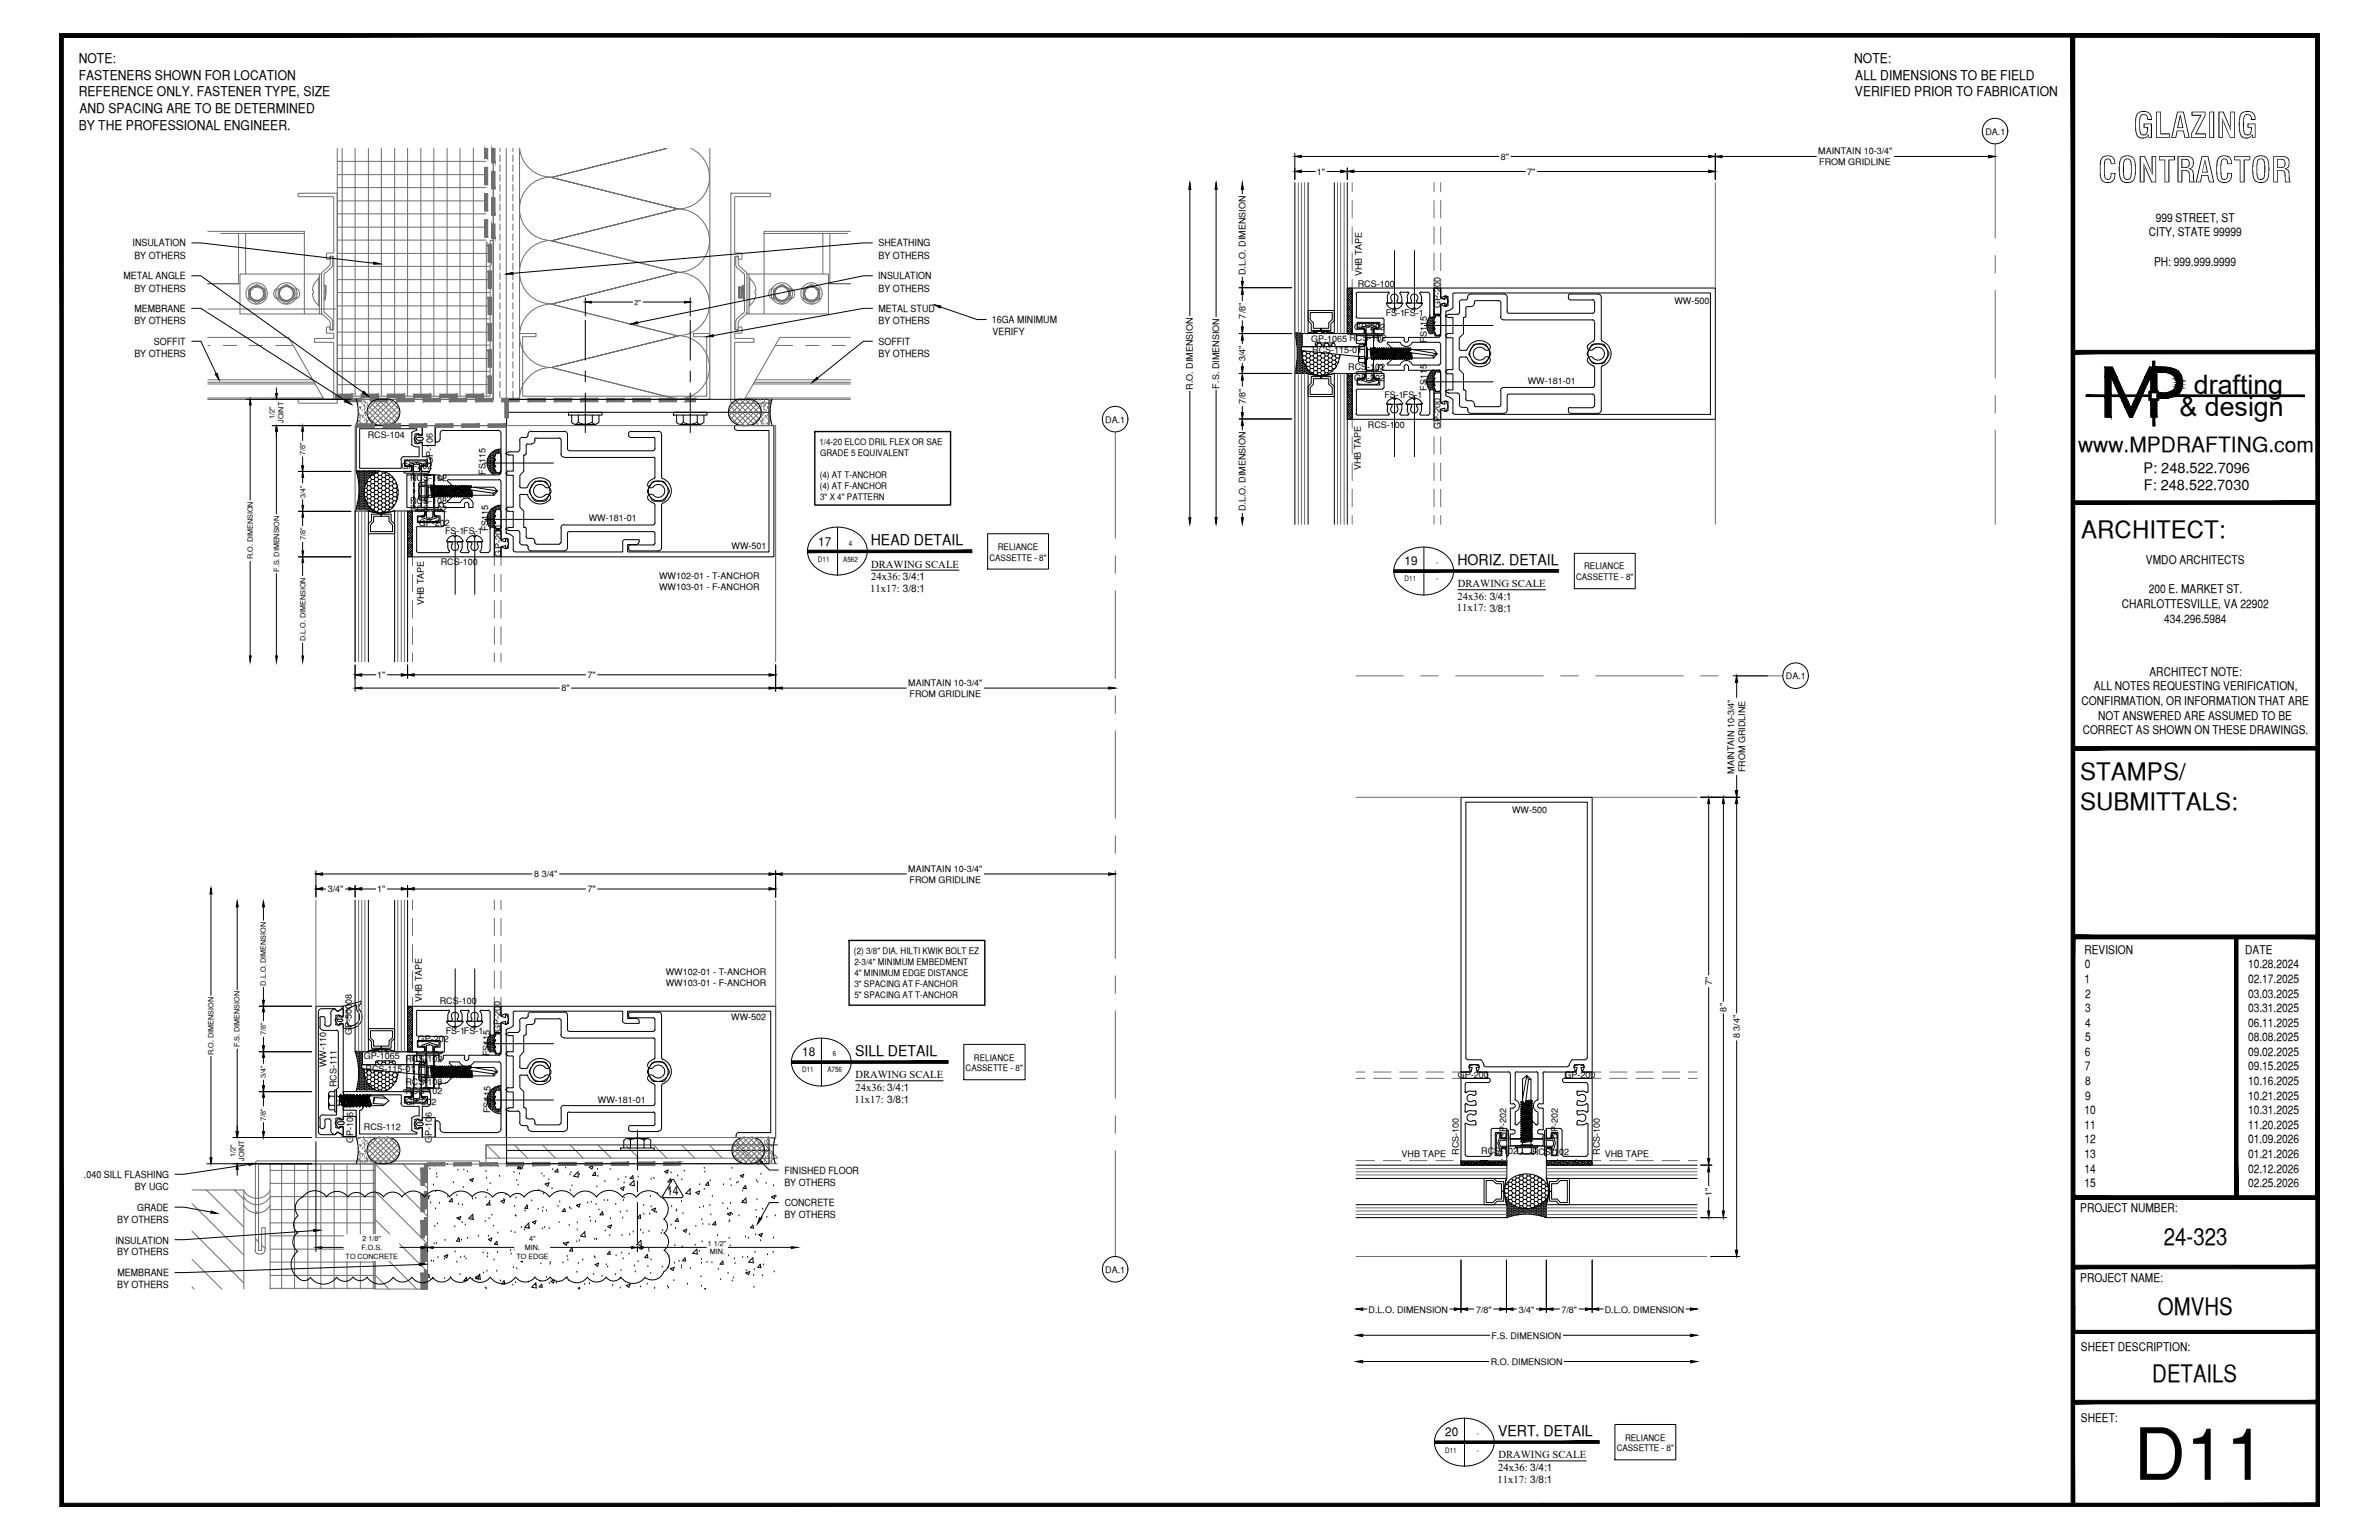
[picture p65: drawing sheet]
<svg xmlns="http://www.w3.org/2000/svg" width="432mm" height="279mm" viewBox="0 0 432 279" stroke-linecap="round" stroke-linejoin="round" font-family="sans-serif">
<defs><g id="words">
<text font-size="13.1" x="387.3" y="268.5">D11</text>
<g font-size="6.3">
<text x="387.2" y="25">GLAZING</text>
<text x="380.8" y="33.1">CONTRACTOR</text>
</g>
<g font-size="4.9">
<text x="398.2" y="71.5">drafting</text>
<text x="395.6" y="75.5">&amp; design</text>
</g>
<g font-size="4.4">
<text x="377.8" y="97.5">ARCHITECT:</text>
<text x="377.6" y="141.5">STAMPS/</text>
<text x="377.6" y="146.9">SUBMITTALS:</text>
<text x="392.7" y="225.8">24-323</text>
<text x="391.7" y="238.5">OMVHS</text>
<text x="390.7" y="250.7">DETAILS</text>
</g>
<text font-size="3.8" x="377.2" y="82">www.MPDRAFTING.com</text>
<g font-size="2.7">
<text x="158.1" y="98.9">HEAD DETAIL</text>
<text x="264.5" y="102.4">HORIZ. DETAIL</text>
<text x="155.2" y="191.5">SILL DETAIL</text>
<text x="271.9" y="260.5">VERT. DETAIL</text>
</g>
<g font-size="2.6">
<text x="389.1" y="85.8">P: 248.522.7096</text>
<text x="389.1" y="89">F: 248.522.7030</text>
</g>
<g font-size="2.4">
<text x="14.3" y="11.4">NOTE:</text>
<text x="336.5" y="11.4">NOTE:</text>
<text x="14.3" y="14.5">FASTENERS SHOWN FOR LOCATION</text>
<text x="14.3" y="17.5">REFERENCE ONLY. FASTENER TYPE, SIZE</text>
<text x="336.7" y="17.5">VERIFIED PRIOR TO FABRICATION</text>
<text x="336.7" y="14.5">ALL DIMENSIONS TO BE FIELD</text>
<text x="14.3" y="23.5">BY THE PROFESSIONAL ENGINEER.</text>
<text x="14.4" y="20.4">AND SPACING ARE TO BE DETERMINED</text>
</g>
<text font-size="2.3" x="121.1" y="216.8">14</text>
<g font-size="2.2">
<text x="391.3" y="40.2">999 STREET, ST</text>
<text x="390" y="42.9">CITY, STATE 99999</text>
<text x="391" y="48.2">PH: 999.999.9999</text>
<text x="148.5" y="99">17</text>
<text x="255" y="102.6">19</text>
<text x="389.5" y="102.3">VMDO ARCHITECTS</text>
<text x="390" y="107.6">200 E. MARKET ST.</text>
<text x="385.1" y="110.3">CHARLOTTESVILLE, VA 22902</text>
<text x="392.8" y="113">434.296.5984</text>
<text x="380" y="125.2">ALL NOTES REQUESTING VERIFICATION,</text>
<text x="390.1" y="122.6">ARCHITECT NOTE:</text>
<text x="377.8" y="127.9">CONFIRMATION, OR INFORMATION THAT ARE</text>
<text x="380.8" y="130.6">NOT ANSWERED ARE ASSUMED TO BE</text>
<text x="378" y="133.2">CORRECT AS SHOWN ON THESE DRAWINGS.</text>
<text x="378.3" y="173">REVISION</text>
<text x="407.5" y="173">DATE</text>
<text x="378.3" y="178.3">1</text>
<text x="378.4" y="175.7">0</text>
<text x="408" y="175.7">10.28.2024</text>
<text x="408" y="178.3">02.17.2025</text>
<text x="378.5" y="181">2</text>
<text x="378.5" y="183.6">3</text>
<text x="408" y="181">03.03.2025</text>
<text x="408" y="183.6">03.31.2025</text>
<text x="145.6" y="191.6">18</text>
<text x="378.4" y="191.6">6</text>
<text x="378.5" y="186.2">4</text>
<text x="378.5" y="188.9">5</text>
<text x="408" y="186.2">06.11.2025</text>
<text x="408" y="188.9">08.08.2025</text>
<text x="408" y="191.6">09.02.2025</text>
<text x="378.4" y="194.2">7</text>
<text x="378.5" y="196.8">8</text>
<text x="408" y="194.2">09.15.2025</text>
<text x="408" y="196.8">10.16.2025</text>
<text x="378.3" y="202.1">10</text>
<text x="378.5" y="199.5">9</text>
<text x="408" y="199.5">10.21.2025</text>
<text x="408" y="202.1">10.31.2025</text>
<text x="378.3" y="204.8">11</text>
<text x="378.3" y="207.5">12</text>
<text x="408" y="204.8">11.20.2025</text>
<text x="408" y="207.5">01.09.2026</text>
<text x="378.3" y="210.1">13</text>
<text x="378.3" y="212.7">14</text>
<text x="378.3" y="215.4">15</text>
<text x="408" y="210.1">01.21.2026</text>
<text x="408" y="212.7">02.12.2026</text>
<text x="408" y="215.4">02.25.2026</text>
<text x="377.6" y="219.9">PROJECT NUMBER:</text>
<text x="377.6" y="232.5">PROJECT NAME:</text>
<text x="377.7" y="245.2">SHEET DESCRIPTION:</text>
<text x="377.7" y="257.9">SHEET:</text>
<text x="262.3" y="260.6">20</text>
</g>
<g font-size="1.9">
<text x="157.9" y="107.4">11x17: 3/8:1</text>
<text x="158.1" y="103">DRAWING SCALE</text>
<text x="158.1" y="105.2">24x36: 3/4:1</text>
<text x="264.6" y="106.6">DRAWING SCALE</text>
<text x="264.4" y="110.9">11x17: 3/8:1</text>
<text x="264.5" y="108.8">24x36: 3/4:1</text>
<text x="155.3" y="195.6">DRAWING SCALE</text>
<text x="155.3" y="197.9">24x36: 3/4:1</text>
<text x="155.1" y="200">11x17: 3/8:1</text>
<text x="271.8" y="269">11x17: 3/8:1</text>
<text x="271.9" y="266.8">24x36: 3/4:1</text>
<text x="272" y="264.6">DRAWING SCALE</text>
</g>
<g font-size="1.8">
<text x="24.1" y="44.7">INSULATION</text>
<text x="24.4" y="46.9">BY OTHERS</text>
<text x="159.4" y="44.7">SHEATHING</text>
<text x="159.4" y="46.9">BY OTHERS</text>
<text x="22.4" y="50.7">METAL ANGLE</text>
<text x="24.4" y="52.9">BY OTHERS</text>
<text x="159.4" y="50.7">INSULATION</text>
<text x="159.4" y="52.9">BY OTHERS</text>
<text x="24.4" y="56.6">MEMBRANE</text>
<text x="24.4" y="58.8">BY OTHERS</text>
<text x="159.4" y="56.6">METAL STUD</text>
<text x="159.4" y="58.8">BY OTHERS</text>
<text x="180" y="58.7">16GA MINIMUM</text>
<text x="24.4" y="64.8">BY OTHERS</text>
<text x="27.9" y="62.5">SOFFIT</text>
<text x="159.4" y="62.5">SOFFIT</text>
<text x="159.4" y="64.8">BY OTHERS</text>
<text x="180.1" y="60.8">VERIFY</text>
<text x="15.2" y="213.7">.040 SILL FLASHING</text>
<text x="24.4" y="215.9">BY UGC</text>
<text x="142.4" y="212.9">FINISHED FLOOR</text>
<text x="142.4" y="215.1">BY OTHERS</text>
<text x="21.3" y="221.9">BY OTHERS</text>
<text x="24.9" y="219.6">GRADE</text>
<text x="142.4" y="221">BY OTHERS</text>
<text x="142.4" y="218.9">CONCRETE</text>
<text x="21" y="225.6">INSULATION</text>
<text x="21.3" y="227.8">BY OTHERS</text>
<text x="21.3" y="233.7">BY OTHERS</text>
<text x="21.3" y="231.5">MEMBRANE</text>
</g>
<g font-size="1.6">
<text x="272.4" y="29">8&quot;</text>
<text x="330" y="28">MAINTAIN 10-3/4&quot;</text>
<text x="330.2" y="30">FROM GRIDLINE</text>
<text x="360.4" y="24.4">DA.1</text>
<text x="239" y="31.7">1&quot;</text>
<text x="277.2" y="31.7">7&quot;</text>
<text x="226.1" y="49.9" transform="rotate(-90 226.1 49.9)">D.L.O. DIMENSION</text>
<text x="246.4" y="52">RCS-100</text>
<text x="247.2" y="50.1" transform="rotate(-90 247.2 50.1)">VHB TAPE</text>
<text x="226.1" y="57.8" transform="rotate(-90 226.1 57.8)">7/8&quot;</text>
<text x="245.8" y="59.8">GP-202</text>
<text x="251.5" y="57.3">FS-1FS-1</text>
<text x="261.4" y="55.9" transform="rotate(-90 261.4 55.9)">GP-200</text>
<text x="303.9" y="55.1">WW-500</text>
<text x="226.1" y="65.5" transform="rotate(-90 226.1 65.5)">3/4&quot;</text>
<text x="238" y="62">GP-1065 RCS-102</text>
<text x="238.2" y="64.1">RCS-115-01</text>
<text x="249.8" y="64.5">FS-325</text>
<text x="259" y="62.2" transform="rotate(-90 259 62.2)">FS115</text>
<text x="216.5" y="70.7" transform="rotate(-90 216.5 70.7)">R.O. DIMENSION</text>
<text x="221.3" y="70.5" transform="rotate(-90 221.3 70.5)">F.S. DIMENSION</text>
<text x="244.7" y="67.1">RCS-102</text>
<text x="245.8" y="69.2">GP-202</text>
<text x="259" y="70.9" transform="rotate(-90 259 70.9)">FS115</text>
<text x="277.3" y="69.7">WW-181-01</text>
<text x="200.6" y="76.7">DA.1</text>
<text x="226.1" y="73.3" transform="rotate(-90 226.1 73.3)">7/8&quot;</text>
<text x="248.3" y="77.6">RCS-100</text>
<text x="251.3" y="72.1">FS-1FS-1</text>
<text x="261.4" y="77.9" transform="rotate(-90 261.4 77.9)">GP-200</text>
<text x="66.7" y="79.5">RCS-104</text>
<text x="148.7" y="80.8">1/4-20 ELCO DRIL FLEX OR SAE</text>
<text x="148.8" y="82.7">GRADE 5 EQUIVALENT</text>
<text x="72.9" y="85.1">GP-202</text>
<text x="74.4" y="87.2">RCS-102</text>
<text x="78.5" y="84.2" transform="rotate(-90 78.5 84.2)">GP-106</text>
<text x="78.7" y="89.5">FS-325</text>
<text x="88.1" y="86.1" transform="rotate(-90 88.1 86.1)">FS115</text>
<text x="148.8" y="86.7">(4) AT T-ANCHOR</text>
<text x="148.8" y="88.8">(4) AT F-ANCHOR</text>
<text x="247" y="85.3" transform="rotate(-90 247 85.3)">VHB TAPE</text>
<text x="74.4" y="91.4">RCS-108</text>
<text x="74.4" y="92.8">RCS-102</text>
<text x="76" y="95.4">GP-202</text>
<text x="106.9" y="94.6">WW-181-01</text>
<text x="148.8" y="90.7">3&quot; X 4&quot; PATTERN</text>
<text x="226.1" y="92.8" transform="rotate(-90 226.1 92.8)">D.L.O. DIMENSION</text>
<text x="80.8" y="96.8">FS-1FS-1</text>
<text x="88.6" y="96.4" transform="rotate(-90 88.6 96.4)">FS115</text>
<text x="91" y="101" transform="rotate(-90 91 101)">GP-200</text>
<text x="132.8" y="99.6">WW-501</text>
<text x="179.6" y="101.7">CASSETTE - 8&quot;</text>
<text x="181.1" y="99.8">RELIANCE</text>
<text x="80" y="102.6">RCS-100</text>
<text x="119.6" y="105.1">WW102-01 - T-ANCHOR</text>
<text x="119.6" y="107.1">WW103-01 - F-ANCHOR</text>
<text x="286.1" y="105.3">CASSETTE - 8&quot;</text>
<text x="287.5" y="103.3">RELIANCE</text>
<text x="76.9" y="109.8" transform="rotate(-90 76.9 109.8)">VHB TAPE</text>
<text x="68.5" y="123.1">1&quot;</text>
<text x="101.9" y="125.4">8&quot;</text>
<text x="106.6" y="123.1">7&quot;</text>
<text x="164.8" y="124.4">MAINTAIN 10-3/4&quot;</text>
<text x="324.2" y="123.2">DA.1</text>
<text x="165.1" y="126.4">FROM GRIDLINE</text>
<text x="314.8" y="140.4" transform="rotate(-90 314.8 140.4)">MAINTAIN 10-3/4&quot;</text>
<text x="316.7" y="140.1" transform="rotate(-90 316.7 140.1)">FROM GRIDLINE</text>
<text x="274.4" y="147.4">WW-500</text>
<text x="59.5" y="161.9">3/4&quot;</text>
<text x="68.5" y="161.9">1&quot;</text>
<text x="97" y="159.1">8 3/4&quot;</text>
<text x="106.6" y="161.9">7&quot;</text>
<text x="164.8" y="158.2">MAINTAIN 10-3/4&quot;</text>
<text x="165.1" y="160.1">FROM GRIDLINE</text>
<text x="155" y="173.1">(2) 3/8&quot; DIA. HILTI KWIK BOLT EZ</text>
<text x="120.8" y="176.9">WW102-01 - T-ANCHOR</text>
<text x="120.8" y="178.9">WW103-01 - F-ANCHOR</text>
<text x="155.1" y="175.1">2-3/4&quot; MINIMUM EMBEDMENT</text>
<text x="155.1" y="177.1">4&quot; MINIMUM EDGE DISTANCE</text>
<text x="155.1" y="179.1">3&quot; SPACING AT F-ANCHOR</text>
<text x="310.7" y="178.8" transform="rotate(-90 310.7 178.8)">7&quot;</text>
<text x="76.6" y="181.9" transform="rotate(-90 76.6 181.9)">VHB TAPE</text>
<text x="79.8" y="182.2">RCS-100</text>
<text x="132.7" y="185">WW-502</text>
<text x="155.1" y="181.1">5&quot; SPACING AT T-ANCHOR</text>
<text x="313.4" y="183.5" transform="rotate(-90 313.4 183.5)">8&quot;</text>
<text x="63.9" y="187.7" transform="rotate(-90 63.9 187.7)">GP-50008</text>
<text x="75.8" y="189.1">GP-202</text>
<text x="80.9" y="187.6">FS-1FS-1</text>
<text x="88.8" y="191.6" transform="rotate(-89 88.8 191.6)">FS115</text>
<text x="90.9" y="187.2" transform="rotate(-90 90.9 187.2)">GP-200</text>
<text x="315.8" y="188.4" transform="rotate(-90 315.8 188.4)">8 3/4&quot;</text>
<text x="59.2" y="193.6" transform="rotate(-90 59.2 193.6)">WW-110</text>
<text x="61.1" y="197.2" transform="rotate(-90 61.1 197.2)">RCS-111</text>
<text x="66" y="192.2">GP-1065</text>
<text x="66.4" y="194.6">RCS-115-01</text>
<text x="73.6" y="196.8">RCS-108</text>
<text x="73.6" y="192.7">RCS-102</text>
<text x="79.7" y="195.2">FS-325</text>
<text x="175.3" y="194.4">CASSETTE - 8&quot;</text>
<text x="176.8" y="192.4">RELIANCE</text>
<text x="264.6" y="195.6">GP-200</text>
<text x="284" y="195.6">GP-200</text>
<text x="61.5" y="200.4">FS-322</text>
<text x="73.6" y="200.5">GP-202</text>
<text x="73.6" y="198.4">RCS-102</text>
<text x="89" y="201.9" transform="rotate(-89 89 201.9)">FS115</text>
<text x="108.5" y="200.1">WW-181-01</text>
<text x="64.1" y="207.4" transform="rotate(-90 64.1 207.4)">GP-106</text>
<text x="66" y="205">RCS-112</text>
<text x="78.4" y="207.4" transform="rotate(-90 78.4 207.4)">GP-106</text>
<text x="254.4" y="210">VHB TAPE</text>
<text x="264.8" y="209.5" transform="rotate(-90 264.8 209.5)">RCS-100</text>
<text x="268.9" y="209.4">RCS-102</text>
<text x="273.4" y="206.6" transform="rotate(-90 273.4 206.6)">GP-202</text>
<text x="278.1" y="209.5">RCS-102</text>
<text x="282.8" y="206.6" transform="rotate(-90 282.8 206.6)">GP-202</text>
<text x="290.4" y="209.5" transform="rotate(-90 290.4 209.5)">RCS-100</text>
<text x="291.3" y="209.9">VHB TAPE</text>
<text x="310.7" y="217" transform="rotate(-90 310.7 217)">1&quot;</text>
<text x="200.6" y="230.9">DA.1</text>
<text x="248.4" y="238.1">D.L.O. DIMENSION</text>
<text x="267.9" y="238.1">7/8&quot;</text>
<text x="275.7" y="238.1">3/4&quot;</text>
<text x="283.4" y="238.1">7/8&quot;</text>
<text x="291.3" y="238.1">D.L.O. DIMENSION</text>
<text x="270.7" y="242.9">F.S. DIMENSION</text>
<text x="270.6" y="247.6">R.O. DIMENSION</text>
<text x="293.4" y="263.3">CASSETTE - 8&quot;</text>
<text x="295" y="261.4">RELIANCE</text>
</g>
<g font-size="1.3">
<text x="115.2" y="55.3">2&quot;</text>
<text x="49.8" y="76" transform="rotate(-90 49.8 76)">1/2&quot;</text>
<text x="51.4" y="76.7" transform="rotate(-90 51.4 76.7)">JOINT</text>
<text x="55.4" y="82.5" transform="rotate(-90 55.4 82.5)">7/8&quot;</text>
<text x="55.4" y="90.3" transform="rotate(-90 55.4 90.3)">3/4&quot;</text>
<text x="45.9" y="101.5" transform="rotate(-90 45.9 101.5)">R.O. DIMENSION</text>
<text x="55.4" y="98" transform="rotate(-90 55.4 98)">7/8&quot;</text>
<text x="148.5" y="101.9">D11</text>
<text x="153" y="101.9">A562</text>
<text x="154.1" y="99">4</text>
<text x="50.7" y="103.8" transform="rotate(-90 50.7 103.8)">F.S. DIMENSION</text>
<text x="255" y="105.5">D11</text>
<text x="260.7" y="102.6">-</text>
<text x="260.7" y="105.5">-</text>
<text x="55.4" y="116.3" transform="rotate(-90 55.4 116.3)">D.L.O. DIMENSION</text>
<text x="48.3" y="178.8" transform="rotate(-90 48.3 178.8)">D.L.O. DIMENSION</text>
<text x="38.7" y="191.4" transform="rotate(-90 38.7 191.4)">R.O. DIMENSION</text>
<text x="43.5" y="190" transform="rotate(-90 43.5 190)">F.S. DIMENSION</text>
<text x="48.3" y="187.8" transform="rotate(-90 48.3 187.8)">7/8&quot;</text>
<text x="151.2" y="191.6">6</text>
<text x="48.3" y="195.5" transform="rotate(-90 48.3 195.5)">3/4&quot;</text>
<text x="145.6" y="194.6">D11</text>
<text x="150.2" y="194.6">A756</text>
<text x="48.3" y="203.3" transform="rotate(-90 48.3 203.3)">7/8&quot;</text>
<text x="42.7" y="209.9" transform="rotate(-90 42.7 209.9)">1/2&quot;</text>
<text x="44.3" y="210.6" transform="rotate(-90 44.3 210.6)">JOINT</text>
<text x="65.6" y="226.8">F.O.S.</text>
<text x="65.8" y="225.2">2 1/8&quot;</text>
<text x="95.2" y="226.8">MIN.</text>
<text x="96.1" y="225.2">4&quot;</text>
<text x="128.5" y="226">1 1/2&quot;</text>
<text x="128.8" y="227.6">MIN.</text>
<text x="62.7" y="228.4">TO CONCRETE</text>
<text x="93.7" y="228.4">TO EDGE</text>
<text x="262.3" y="263.5">D11</text>
<text x="268" y="260.6">-</text>
<text x="268" y="263.5">-</text>
</g>
</g></defs>
<!-- layer: SURROUNDING CONDITIONS -->
<g fill="none" stroke="#000" stroke-width=".18">
<path d="M77.6 217l.3-.1-.2 .6-.1-.1M78 212.1h.1M78.2 218.2h.1M78.7 215h.1M78.8 211.6h.1M79.1 219.3h.1M79.1 216.2h.1M79.2 213h.1M79.3 213.6h.1M79.8 218.3h.1M81.2 211.3h.1M81.3 217.2h.1"/>
<path d="M82 217.4l.1 .7-.6-.1zM82.3 214.6h.1M82.9 216.9h.1M83.1 212.3h.1M83.2 218.5h.1M83.9 218.6h.1M84.1 215.5h.1M84.2 212.3h.1M84.8 212.6h.1M85.3 214.1l.6-.3-.2 .6zM85.8 217.6h.1M86.4 217.4h.1"/>
<path d="M87.2 211.3l-.1 .1 .5 .1v-.2M88.2 217.2h.1M88.2 212.5h.1M88.3 213.7h.1M88.3 218.7h.1M88.5 216h.1M88.8 218.1l.2 .5h-.6zM88.9 217.9h.1M89 214.8h.1M89.1 211.6h.1M90.4 211.6h.1M90.7 213.4h.1"/>
<path d="M90.9 217.9l.7-.2-.2 .5zM91.4 217.6h.1M91.8 216.7h.1M93.3 212.7h.1M93.4 218.9h.1M93.6 211.2l.1 .1 .1-.1M93.7 217.4h.1M93.8 214.2h.1M94 215h.1M94.3 213h.1M94.4 211.5l.1 .6-.6-.1zM94.6 211.2l-.6 .6"/>
<path d="M94.7 211.2l.1 .8-.8-.2M95.3 219.7h.1M95.8 219.3l-.1-.7-.5 .6 .6 .1M96.5 217.9h.1M97.7 219.4h.1M97.8 216h.1M98.4 213h.1M98.5 219.8h.1M98.6 219.1h.1M98.6 216.6h.1M98.7 213.4h.1M98.9 214.8l.7-.2-.2 .6z"/>
<path d="M99.2 219.7h.1M99.6 214.1h.1M100.2 215.6h.1M100.3 212.2h.1M100.7 212.6l.5-.5 .1 .6zM101.3 218.9h.1M101.6 218.1h.1M102.5 219.3l.1 .5h-.6zM102.7 211.9h.1M103.4 219.1h.1M103.4 213.2h.1M103.5 216h.1"/>
<path d="M103.6 212.8h.1M103.6 219.3h.1M103.8 215.1h.1M104.1 213.4l.8-.8 .1 1-.9-.2M104.6 218.7l.7-.3-.2 .6zM104.8 218.8h.1M105.2 213.1h.1M106.3 211.4h.1M106.7 218.2h.1M106.9 211.8l.7-.3-.2 .6zM107.3 218.1h.1M108 212.7l.1 .6-.5-.1z"/>
<path d="M108.2 218.5h.1M108.3 215.3h.1M108.5 212.2h.1M108.5 213.4h.1M108.7 219.5h.1M109.3 219.8l.2 .6h-.6zM109.7 217.8h.1M109.8 214.4h.1M110.3 217.8h.1M110.7 212.2h.1M111.8 218.5h.1M112.2 214.1h.1"/>
<path d="M112.6 219.9h.1M112.6 215.6l.7-.3-.2 .7zM113.2 217.8h.1M113.3 214.6h.1M113.3 217.4h.1M113.4 211.5h.1M113.6 213.6h.1M113.8 219.8h.1M114.3 214.9l.8-.7v.9zM114.4 213.8l.5-.5v.6zM115.8 213.6h.1M115.9 216.9h.1"/>
<path d="M116.8 218.7h.1M118 217.1h.1M118.2 213.9h.1M118.2 218.9h.1M118.3 219.5l.7-.3-.2 .6zM118.7 213.8h.1M118.9 220h.1M119.2 220h.1M119.3 216.5h.1M120.6 212.5l.7-.2-.2 .6zM121.4 215.9h.1M121.7 213.9l.1 .5h-.6z"/>
<path d="M121.7 216.2h.1M121.8 212.8h.1M121.9 218.9h.1M122.7 219.7h.1M122.8 219.5h.1M122.9 216.5h.1M123 213.4h.1M123.7 218h.1M123.8 214.1h.1M124.2 212.5h.1M125.2 215.8l.1 .9-.8-.2zM125.3 215.8h.1"/>
<path d="M126.3 216.3l.7-.2-.2 .6zM127 219.1h.1M127 214.9h.1M127.7 218.9h.1M127.8 215.8h.1M127.8 212h.1M128 212.7h.1M128.5 214.4l.2 .7-.6-.1zM128.8 218.7h.1M128.9 214.2h.1M129.3 217h.1M131.2 218.4h.1"/>
<path d="M131.3 214.9h.1M132.1 219.3h.1M132.5 214h.1M132.6 218.3h.1M132.7 215.1h.1M132.8 212h.1M133.7 214.6h.1M133.9 211.2h.1M134 214.5h.1M134.4 213.3l.6-.3-.2 .6zM134.6 218.1l.8 .1v-.8l-.7 .7M134.8 217.9h.1"/>
<path d="M134.8 216.1h.1M135.3 215.1l.1 .5h-.5zM137.2 219.6h.1M137.3 214.2h.1M137.4 217.7h.1M137.5 214.5h.1M137.6 211.3h.1M138.1 213h.1M138.4 219.4h.1M139.1 214.7h.1M140 217.2l.7-.3-.2 .6zM140.4 215.1h.1"/>
<path d="M140.8 217.1h.1M77.6 231.5l.3-.3v.6l-.3-.1M78.2 232.2h.1M78.3 228.8h.1M78.5 232h.1M78.7 228.9h.1M78.8 225.7h.1M78.9 222.5h.1M79.2 225.6h.1M79.4 222.1h.1M79.5 228.2h.1M80.6 228.5h.1"/>
<path d="M80.6 227.9l.7-.3-.2 .6zM80.7 232h.1M80.8 225h.1M81.8 231.8h.1M82.5 222.6h.1M82.6 227.1h.1M82.9 229h.1M82.9 221l.7-.3-.2 .6zM83.2 224.7h.1M83.3 221.3h.1M83.3 224.6l.1 .6h-.5zM83.5 231.3h.1"/>
<path d="M83.6 228.2h.1M83.8 225h.1M83.9 221.8h.1M84.3 228h.1M84.5 222.2h.1M84.6 228.4h.1M84.6 231.8l.2 .5h-.6zM84.8 224.7h.1M85.7 221h.1M85.8 232.2h.1M85.8 220.3l.1 .9-.8-.1M85.9 220.3l-.8 .7"/>
<path d="M86.3 231.7l.7-.2-.2 .5zM86.8 224.3h.1M87.1 231.2l.1 .9-.9-.1M87.1 231.1l-.7 .8M87.7 227.3h.1M87.8 230.9h.1M88.1 221.6h.1M88.1 233.7h.1M88.3 233.8h.1M88.4 230.6h.1M88.5 228h.1M88.5 227.5h.1"/>
<path d="M88.6 224.3h.1M88.6 224.9l.7-.3-.2 .6zM88.8 221.1h.1M89.3 220.5h.1M89.5 222.4h.1M89.7 228.6h.1M90.2 230.6h.1M90.2 225.2l.1 .6-.6-.1zM90.3 227.2h.1M90.4 223.7h.1M90.9 232.4h.1M91.5 232.3l.1 .7-.5-.1z"/>
<path d="M92.6 226.9h.1M92.8 223.5h.1M92.8 227.5h.1M93.1 233.2h.1M93.2 230h.1M93.3 226.8h.1M93.5 223.6h.1M93.5 220.5h.1M93.6 232.7h.1M93.7 220.7h.1M93.8 230.2h.1M94 227h.1"/>
<path d="M94.3 228.7l.7-.3-.2 .6zM94.6 222.7h.1M94.7 228.9h.1M95.2 223.1h.1M95.9 232.6h.1M95.9 222.8h.1M95.9 221.9l.2 .9-.9-.1M96 221.9l-.8 .7M96.3 226.4h.1M96.6 221.7l.7-.2-.2 .6zM97 225.8l.1 .6h-.6zM97.2 232.8l.1 .9-.8-.1"/>
<path d="M97.3 233.2h.1M97.3 232.7l-.8 .8M97.9 227.8h.1M98 232.5h.1M98.2 229.3h.1M98.3 226.1h.1M98.3 233l.1 .6-.5-.1zM98.4 222.9h.1M98.8 222.7h.1M99.2 231.8h.1M99.6 226.1h.1M99.7 232.9h.1"/>
<path d="M99.7 222.9h.1M99.8 229.4h.1M99.9 229h.1M100 232.5l.6-.3-.1 .6zM101 232.8h.1M101.5 221.8h.1M102.2 229.1h.1M102.3 225.6h.1M102.3 225.6l.7-.2-.2 .5zM102.9 231.8h.1M102.9 228h.1M103.1 228.6h.1"/>
<path d="M103.2 225.5h.1M103.3 232.3h.1M103.3 222.3h.1M103.8 226.4l.1 .6-.5-.1zM104.7 225.3h.1M104.7 230.8h.1M104.8 221.9h.1M104.8 223.1h.1M104.9 233.9l.3-.3v.3M105 229.2h.1M105.2 225.1h.1M105.8 228.6h.1"/>
<path d="M106.1 233h.1M106.1 223.5l.1 .9-.8-.1M106.2 223.5l-.8 .7M107 232.9h.1M107.1 220.9h.1M107.2 221.6h.1M107.8 231.2h.1M107.9 228h.1M107.9 224.9h.1M108 228.2h.1M108 229.4l.6-.2-.1 .5zM108.1 221.7h.1"/>
<path d="M108.3 224.9h.1M109.3 231.6h.1M109.9 223.3h.1M110 229.5h.1M110.3 229.9h.1M110.3 222.5l.7-.3-.2 .6zM110.7 224.2h.1M110.7 227v.6l-.5-.1zM110.8 221.1h.1M111.2 233.2h.1M111.7 231.3h.1M111.8 227.8h.1"/>
<path d="M112.6 233.7h.1M112.6 232h.1M112.7 230.5h.1M112.8 227.3h.1M112.9 224.2h.1M113 221h.1M113.1 228.4h.1M113.7 233.2l.7-.2-.2 .6zM114.2 227.5h.1M114.3 224h.1M114.9 223.5h.1M115.1 229.7h.1"/>
<path d="M115.3 230.8h.1M115.6 225.8l.7-.8 .1 .9zM115.8 228.9h.1M116 226.4l.6-.3-.1 .6zM116.2 220.4l.1 .6h-.6zM116.3 233.5h.1M116.3 223.2h.1M116.7 223.7h.1M116.8 220.3h.1M117.5 233h.1M117.5 227.6l.1 .6h-.6zM117.6 229.8h.1"/>
<path d="M117.7 226.6h.1M117.8 223.5h.1M117.8 227h.1M117.9 220.3h.1M118.1 231h.1M118.2 228.6h.1M118.8 233.7h.1M120 223.8h.1M120.2 229.9h.1M120.3 223.3h.1M121.2 233.4h.1M121.3 230h.1"/>
<path d="M121.3 233.7h.1M121.4 228h.1M121.7 230.2l.7-.3-.2 .6zM121.8 222.2h.1M122.3 232.3h.1M122.4 229.2h.1M122.5 226h.1M122.6 222.9h.1M123 221l.1 .6h-.5zM123.3 228.9h.1M123.7 229.7h.1M123.7 230.1h.1"/>
<path d="M123.8 226.3h.1M124 220.2h.1M124 223.3l.7-.3-.2 .6zM124.3 228.2l.2 .6-.6-.1zM124.8 233h.1M125.2 224h.1M125.3 230.1h.1M125.7 227.4l.8-.8 .1 .9zM126.2 225.9h.1M126.3 222.5h.1M126.9 227h.1M127.3 231.6h.1"/>
<path d="M127.3 228.5h.1M127.3 229.2h.1M127.3 233.4h.1M127.4 221.3h.1M127.4 225.3h.1M127.6 222.1h.1M127.8 233.9l.3-.2-.1 .2M128.3 229h.1M128.7 222.2h.1M129 220.4h.1M129.2 229.1h.1M129.7 227.1l.7-.2-.2 .6z"/>
<path d="M129.8 225.4h.1M129.9 221.6v.6h-.6zM130.2 224.2h.1M130.4 230.3h.1M130.8 232.2h.1M131.2 228.8l.1 .6h-.6zM132 220.2l.7-.2-.2 .5zM132.1 231h.1M132.2 227.8h.1M132.3 224.7h.1M132.3 221.7h.1M132.5 221.5h.1"/>
<path d="M132.5 226.1h.1M132.9 220.3h.1M132.9 232.4h.1M133.2 231.8h.1M133.3 228.4h.1M133.4 229.2h.1M134.1 220.6h.1M134.8 228.2h.1M135.3 224.4h.1M135.4 230.9l.7-.2-.2 .6zM135.4 230.6h.1M135.7 228.1h.1"/>
<path d="M135.8 224.7h.1M136.7 222.2l.1 .6h-.6zM136.7 228.2l-.8 .8 .8 .1v-.9M136.8 231.4h.1M136.8 233.6h.1M136.9 230.4h.1M137 227.2h.1M137.2 224h.1M137.3 220.9h.1M137.7 224l.7-.2-.2 .5zM138 229.4l.1 .6-.6-.1zM138 225.1h.1"/>
<path d="M138.2 224.3h.1M138.3 220.9h.1M138.4 231.5h.1M138.6 229.5h.1M139.2 220.9h.1M139.3 227.6h.1M140.3 227.2h.1M140.4 224.6h.1M140.5 230.8h.1M140.7 220.6h.1"/>
</g>
<g fill="none" stroke="#6c6c6c" stroke-width=".18">
<path d="M61.2 26.9v45.6h28.3v-45.6v45.6M61.2 38.8h27M61.2 36.4h27M61.2 34h27M61.2 31.7h27M61.2 29.3h27M62.1 26.9v44.9M64.5 26.9v44.9M66.9 26.9v44.9M69.2 26.9v44.9M71.6 26.9v44.9M74 26.9v44.9"/>
<path d="M76.4 26.9v44.9M78.7 26.9v44.9M81.2 26.9v44.9M83.5 26.9v44.9M85.9 26.9v44.9M90.7 26.9v.6M90.7 28.1v1.2M90.7 29.9v1.2M90.7 31.7v1.2M90.7 33.5v1.2M90.7 35.2v1.2M90.7 37v1.2"/>
<path d="M90.7 38.9v1.1M91.9 26.9v45.6M93.1 26.9v.6M93.1 28.1v1.2M93.1 29.9v1.2M93.1 31.7v1.2M93.1 33.5v1.2M93.1 35.2v1.2M93.1 37v1.2M93.1 38.9v1.1M94.3 26.9v45.6M94.3 26.9a5.7 5.7 0 0 0 5.7 5.2 5.7 5.7 0 0 0-5.7 5.8 5.7 5.7 0 0 0 5.7 5.7 5.7 5.7 0 0 0-5.7 5.8 5.7 5.7 0 0 0 5.7 5.7"/>
<path d="M100.1 32.2l20.9-5.3-20.9 5.3M123.1 37.9l-23-5.7 23 5.7M125.4 26.9a5.7 5.7 0 0 1 3.2 6.5 5.7 5.7 0 0 1-5.6 4.5 5.7 5.7 0 0 1 5.8 5.8 5.7 5.7 0 0 1-5.8 5.7 5.7 5.7 0 0 1 5.8 5.7 5.7 5.7 0 0 1-5.8 5.8 5.7 5.7 0 0 1 5.8 5.7 5.7 5.7 0 0 1-5.8 5.8M128.8 26.9v33.6M132.7 35.1h7.1v.6h-6.3l-.2 .1v10l.1 .1h1.2l.1 .1v.9l-.1 .2h-.4l-.3-.6h-.4l-.2 .1v13.2l.2 .1h.4l.3-.6h.4l.1 .1v.9l-.1 .2h-1.2l-.1 .8 3.5 .2v.6h-3.3l-.2 .1v10.1l.2 .2h6.3v.5l-.1 .2h-6.9l-.1-.2zM132.8 35.1h-.1M37.7 42h17.5v15M37.7 56.1h23.3M37.7 51.5h5.9M37.7 51.4h5.6M40.1 42.4h3.2M43.6 49.7h14.8v7.3h-14.8z"/>
<path d="M44.6 42.4v7.3M45.1 52.5l1.4-.9 1.6 .9v1.7l-1.4 .9-1.6-.9zM50.4 52.2l-.6 .4-.1 .7 .1 .6 .6 .4M50.5 52.5l1.4-.9 .9 .4 .7 .6v1.6l-1.6 .9-1.4-.9zM53.7 52.2l.5 .4 .2 .7-.2 .6-.5 .4M55.2 42.4h-11.9v9.1M57.8 50.5a2.91 2.91 0 0 0-1.1 2.1l.2 .2v.4l-.2 .1a2.91 2.91 0 0 0 1.1 2.1M58 50.4h-.2v5.1h.2M58 49.7v7.3M58.4 56.6v.3l1.5 1.4v1.5h.5l-.1-1.7-1.2-1.3M58.8 51.6l.2 .2M59 51.8h.2v1.2l-.2 1.3z"/>
<path d="M59 54.3l-.2 .2M59.1 49.5l1.2-1.2 .1-1.8h-.5v1.6l-1.5 1.4v.2M59.1 49.5l-.3 .4v6.6l.3 .4M61.2 57.8h27.7M61.2 55.5h27.7M61.2 53.1h27.7M61.2 50.7h27.7M61.2 48.3h27.7M61.2 46h27.7M61.2 43.6h27M61.2 41.2h27M88.3 43.9v27.9"/>
<path d="M89.2 43.2h.7M90.7 40.6v1.2M90.7 42.4v1.2M90.7 44.2v1.2M90.7 46v1.2M90.7 47.8v1.2M90.7 49.5v1.2M90.7 51.3v1.2M90.7 53.1v1.2M90.7 54.9v1.2M90.7 56.7v1.2M90.7 58.5v1.2"/>
<path d="M93.1 40.6v1.2M93.1 42.4v1.2M93.1 44.2v1.2M93.1 46v1.2M93.1 47.8v1.2M93.1 49.5v1.2M93.1 51.3v1.2M93.1 53.1v1.2M93.1 54.9v1.2M93.1 56.7v1.2M93.1 58.5v1.2M100 55.2a5.7 5.7 0 0 0-5.7 5.7 5.7 5.7 0 0 0 5.7 5.8"/>
<path d="M100.1 55.2l23-5.8-23 5.8M100.1 43.7l23-5.8-23 5.8M100.1 55.2l23 5.8M100.1 43.7l23 5.7M134.2 52h.1v2.1h-.1v-2.1l-.2 .3v1.5l.2 .3M134.3 52l.2 .3v1.5l.2 .3v-2.1l-.2 .3M134.5 53.8l-.2 .3M134.7 54.1h.1M134.7 52h.1M134.7 51.8h.2v2.5l-.2-1.3zM134.9 49.5l-1.3-1.2-.1-1.8h.5v1.6l1.5 1.4 .1 .2M134.9 49.5l.2 .4v6.6l-.2 .4"/>
<path d="M134.9 54.3l.2 .2M135.1 51.6l-.2 .2M135.6 49.7h14.8v7.3h-14.8zM135.6 56.6l-.1 .3-1.5 1.4v1.5h-.5l.1-1.7 1.3-1.3M136 50.4h.1v5.1h-.1M136 49.7v7.3M136.1 50.5a2.91 2.91 0 0 1 1.1 2.1l-.2 .2v.4l.2 .1a2.91 2.91 0 0 1-1.1 2.1M138.7 42.4h11.9v9.1M140.3 52.2l-.6 .4-.2 .7 .2 .6 .6 .4M140.4 52.6l.8-.6 .8-.4 1.4 .9v1.7l-1.4 .9h-.1l-1.5-.9zM143.5 52.2l.6 .4 .2 .7-.2 .6-.6 .4M145.8 52.5l1.5-.9 1.5 .9v1.7l-1.4 .9-1.6-.9z"/>
<path d="M149.4 42.4v7.3M150.4 51.5h4M150.6 42.4h3.3M150.6 51.4h3.8M154.4 42h-15.7v15M37.7 61.2h14.7l6.4 11.3M37.7 72.2h21M37.7 62.7h.5M37.7 69.7h19.5M37.7 68.9h19.1M37.7 69.3h19.3M40.5 62.7h2.4"/>
<path d="M45.3 62.7h2.4M50 62.7h3.2M61.2 73v-37.9h-7v.6h6.3l.1 .1v10l-.1 .1h-1.1l-.2 .1v.9l.2 .2h.4l.2-.6h.5l.1 .1v13.2l-.1 .1h-.5l-.2-.6h-.4l-.2 .1v.9l.2 .2h1.1l.1 .8-3.5 .2v.6h3.4l.1 .1v10.1l-.1 .2h-6.3l-.1 .5 .1 .2h7l.1-.2M61.2 71.9h27.8v-28.3h.5v28.9h-51.8M61.2 69.8h27.7M61.2 67.4h27.7M61.2 65h27.7M61.2 62.6h27.7M61.2 60.3h27.7M64.6 76.9v.6M66.7 75.3l2.9-2.8 2.9 2.9-1.7 1.8M66.7 74.4l2.7 2.8"/>
<path d="M66.7 75.5l1.6 1.6M66.9 73.7l3.5 3.5M67.3 73.2l3.9 3.8M67.9 72.7l3.9 3.9M68.5 72.5l-1.8 1.9M68.6 72.5l3.6 3.6M70.5 72.5l-3.6 3.6M70.6 72.5l2 1.9M71.2 72.7l-3.8 3.9M71.9 73.1l-3.9 3.9M72.3 73.7l-3.5 3.5M72.5 74.4l-2.8 2.8"/>
<path d="M90.7 60.3v1.2M90.7 62v1.2M90.7 63.8v1.2M90.7 65.6v1.2M90.7 67.4v1.2M90.7 69.2v1.2M90.7 71v1.2M93.1 60.3v1.2M93.1 62v1.2M93.1 63.8v1.2M93.1 65.6v1.2M93.1 67.4v1.2"/>
<path d="M93.1 69.2v1.2M93.1 71v1.2M94.3 60.5h3v.6h-2.4v10.8h33.4v-10.8h-2.4v-.6h2.9v12h-34.5zM100 66.7a5.7 5.7 0 0 0-5.7 5.7M100.1 66.7l23-5.7-23 5.7M100.1 66.7l23 5.8M126.2 72.3v.6M132.3 74.4l2.8 2.8M132.6 73.7l3.5 3.5M133 73.1l3.8 3.9M133.5 72.7l3.9 3.9M134.2 72.5l-1.9 1.9"/>
<path d="M134.3 72.5l3.6 3.6M135.3 72.2h19.1M136.2 72.5l-3.6 3.6M136.3 72.5l1.9 1.9M136.7 69.7h17.7M136.9 69.3h17.5M137 72.7l-3.9 3.9M137.2 68.9h17.2M137.5 73.2l-3.8 3.8M137.9 73.7l-3.5 3.5M138.1 75.5l-1.6 1.6M138.2 75.3l-2.9-2.8-3 2.9 1.7 1.8"/>
<path d="M138.2 74.4l-2.8 2.8M139.7 72.5h14.7M140.7 62.7h3.2M146.2 62.7h2.5M151 62.7h2.4M154.4 61.2h-12.9l-6.4 11.3M34.9 215.9h9.4v18M34.9 218.4l9.4 9.3M37.5 215.9l6.8 6.7M42.5 215.9l1.8 1.7M44.2 215.9a2.7 2.7 0 0 0 4.8 .1M44.2 217a2.7 2.7 0 0 0 4.8 .2"/>
<path d="M44.2 218.6a2.7 2.7 0 0 0 4.8 .1M46.4 219.7l.5 .6M46.4 211.2v15.7M46.9 210.6a.6 .6 0 0 0-.6 .6M46.9 210.6h40.2v.6h-40.2v15.7h.6v-4.1h.6v4.1M49 219.5h19.1M49 217.1h19.1M49 214.7h19.1M49 212.3h19.1M51.1 211.1v22.8M53.5 211.1v22.8M55.9 211.1v22.8"/>
<path d="M58.2 211.1v22.8M60.6 211.1v22.8M63 211.1v22.8M65.4 211.1v22.8M66.7 209.2l2.9-2.8 2.9 2.9-1.7 1.8M66.7 208.3l2.7 2.8M66.7 209.4l1.6 1.6M66.9 207.6l3.5 3.5M67.3 207.1l3.9 3.8M67.8 211.1v22.8M67.9 206.6l3.9 3.9M68.1 211.1l9.5 9.6"/>
<path d="M68.1 216.2l9.5 9.5M68.1 211.1h9.5v22.8h-9.5zM68.5 206.4l-1.8 1.9M68.6 206.4l3.6 3.6M70.5 206.4l-3.5 3.5M70.6 206.4l2 1.9M71.3 206.6l-3.9 3.9M71.9 207l-3.9 3.9M72.3 207.6l-3.5 3.5M72.5 208.3l-2.8 2.8M73.1 211.1l4.5 4.5M77 211.1h.6v22.8"/>
<path d="M88.3 207.7l2.4 2.4M93.3 207.7l2.5 2.4M98.4 207.7l2.4 2.4M103.4 207.7l2.5 2.4M108.5 207.7l2.4 2.4M113.5 207.7l2.5 2.4M118.6 207.7l2.4 2.4M123.4 210.8v.6M123.7 207.7l2.4 2.4M128.7 207.7l2.4 2.4M132.9 208.3l2-1.9 3.6 3.5M132.9 208.3l2.8 2.8"/>
<path d="M133.2 207.6l3.5 3.5M133.6 207l3.9 3.9M133.8 207.7l2.4 2.4M134.2 206.6l3.8 3.9M136.8 206.4l-3.6 3.6M136.9 206.4l1.8 1.9M137.5 206.6l-3.8 3.9M138.1 207.1l-3.9 3.8M138.6 207.6l-3.5 3.5M138.7 209.4l-1.6 1.6M138.7 209.2l-2.8-2.8-3 2.9 1.8 1.8M138.7 208.3l-2.7 2.8"/>
<path d="M138.8 207.7l2.3 2.3M141.1 210.1h-52.9v-2.4h52.9h-52.9v3.4h52.9M34.9 223.4l9.4 9.4M34.9 228.5l5.4 5.4M34.9 233.5l.3 .4M46.3 226.9a.6 .6 0 0 0 .6 .6M46.4 224.7l.5 .7M46.9 227.5h.6M47.5 225.9l.6 .6M48.1 226.9a.6 .6 0 0 1-.6 .6M49 233.9v-22.8h19.1v22.8M49 233.7h19.1"/>
<path d="M49 231.4h19.1M49 229h19.1M49 226.6h19.1M49 224.2h19.1M49 221.9h19.1M68.1 221.2l9.5 9.6M68.1 226.3l7.5 7.6M68.1 231.3l2.5 2.6"/>
<circle cx="46.6" cy="53.2" r="1.94"/>
<circle cx="46.6" cy="53.2" r="1.3"/>
<circle cx="46.6" cy="53.3" r="1.24"/>
<circle cx="46.7" cy="53.3" r="1.47"/>
<circle cx="52" cy="53.2" r="1.94"/>
<circle cx="52" cy="53.2" r="1.3"/>
<circle cx="52" cy="53.2" r="1.24"/>
<circle cx="52.1" cy="53.3" r="1.47"/>
<circle cx="141.9" cy="53.3" r="1.47"/>
<circle cx="141.9" cy="53.2" r="1.94"/>
<circle cx="141.9" cy="53.2" r="1.3"/>
<circle cx="141.9" cy="53.2" r="1.24"/>
<circle cx="147.3" cy="53.3" r="1.47"/>
<circle cx="147.3" cy="53.3" r="1.24"/>
<circle cx="147.3" cy="53.2" r="1.94"/>
<circle cx="147.3" cy="53.2" r="1.3"/>
</g>
<g fill="#6c6c6c" stroke="#6c6c6c" stroke-width=".18">
<path d="M77 230.4v3.5h.6zM77 230.4h.6v3.5z"/>
<path d="M77 225.7v3.2h.6zM77 225.7h.6v3.2z"/>
<path d="M77 220.9v3.2h.6zM77 220.9h.6v3.2z"/>
<path d="M77 216.2v3.1h.6zM77 216.2h.6v3.1z"/>
<path d="M77 211.1v3.5h.6zM77 211.1h.6v3.5z"/>
<path d="M76.4 230.9v3h.6zM76.4 230.9h.6v3z"/>
<path d="M76.4 226.2v3.2h.6zM76.4 226.2h.6v3.2z"/>
<path d="M76.4 221.4v3.2h.6zM76.4 221.4h.6v3.2z"/>
<path d="M76.4 216.7v3.1h.6zM76.4 216.7h.6v3.1z"/>
<path d="M76.4 211.9v3.2h.6zM76.4 211.9h.6v3.2z"/>
<path d="M77.6 210.9v.6l3.2-.6zM77.6 211.5l3.2-.6v.6z"/>
<path d="M82.4 210.9v.6l3.1-.6zM82.4 211.5l3.1-.6v.6z"/>
<path d="M87.1 210.9v.6l3.2-.6zM87.1 211.5l3.2-.6v.6z"/>
<path d="M91.9 210.9v.6l3.2-.6zM91.9 211.5l3.2-.6v.6z"/>
<path d="M96.6 210.9v.6l3.2-.6zM96.6 211.5l3.2-.6v.6z"/>
<path d="M101.4 210.9v.6l3.2-.6zM101.4 211.5l3.2-.6v.6z"/>
<path d="M106.2 210.9v.6l3.1-.6zM106.2 211.5l3.1-.6v.6z"/>
<path d="M110.9 210.9v.6l3.2-.7zM110.9 211.5l3.2-.7v.7z"/>
<path d="M115.7 210.8v.7l3.2-.7zM115.7 211.5l3.2-.7v.7z"/>
<path d="M120.5 210.8v.7l2.9-.7zM120.5 211.5l2.9-.7v.6z"/>
<path d="M89.2 26.9l.7 2.6v-2.6zM89.2 26.9l.7 2.6h-.7z"/>
<path d="M89.2 31.1l.7 3.2v-3.2zM89.2 31.1l.7 3.2h-.7z"/>
<path d="M89.2 35.9l.7 3.2v-3.2zM89.2 35.9l.7 3.2h-.7z"/>
<path d="M89.2 40.6l.7 2.6v-2.6zM89.2 40.6l.7 2.6h-.7z"/>
<path d="M87.9 26.9l.6 1.9v-1.9zM87.9 26.9l.6 1.9h-.6z"/>
<path d="M87.9 30.4l.6 3.1v-3.1zM87.9 30.4l.6 3.1h-.6z"/>
<path d="M87.9 35.1l.6 3.2v-3.2zM87.9 35.1l.6 3.2h-.6z"/>
<path d="M87.9 39.9l.6 3.2v-3.2zM87.9 39.9l.6 3.2h-.6z"/>
<path d="M89 44.2l-.4 .4zM88.6 44.6l.5-.3z"/>
<path d="M88.6 44.4l.6 3.2v-3.2zM88.6 44.4l.6 3.2h-.6z"/>
<path d="M88.6 49.1l.6 3.2v-3.2zM88.6 49.1l.6 3.2h-.6z"/>
<path d="M88.6 53.9l.6 3.2v-3.2zM88.6 53.9l.6 3.2h-.6z"/>
<path d="M88.6 58.7l.6 3.1v-3.1zM88.6 58.7l.6 3.1h-.6z"/>
<path d="M88.6 63.4l.6 3.2v-3.2zM88.6 63.4l.6 3.2h-.6z"/>
<path d="M88.6 68.2l.6 3.2v-3.2zM88.6 68.2l.6 3.2h-.6z"/>
<path d="M84.6 72.1h3.2v-.6zM84.6 71.5h3.2l-3.2 .6z"/>
<path d="M79.8 72.1h3.2v-.6zM79.8 71.5h3.2l-3.2 .6z"/>
<path d="M75.1 72.1h3.1v-.6zM75.1 71.5h3.1l-3.1 .6z"/>
<path d="M70.3 72.1h3.2v-.6zM70.3 71.5h3.2l-3.2 .6z"/>
<path d="M65.5 72.1h3.2v-.6zM65.5 71.5h3.2l-3.2 .6z"/>
<path d="M61.2 72.1h2.7v-.6zM61.2 71.5h2.7l-2.7 .6z"/>
<path d="M60.9 71.8l.6 .5v-.5zM60.9 71.8l.6 .5h-.6z"/>
<path d="M62.5 72.3v.6l3.2-.6zM62.5 72.9l3.2-.6v.6z"/>
<path d="M67.2 72.3v.6l3.2-.6zM67.2 72.9l3.2-.6v.6z"/>
<path d="M72 72.3v.6l3.2-.6zM72 72.9l3.2-.6v.6z"/>
<path d="M76.8 72.3v.6l3.1-.6zM76.8 72.9l3.1-.6v.6z"/>
<path d="M81.5 72.3v.6l3.2-.6zM81.5 72.9l3.2-.6v.6z"/>
<path d="M86.3 72.3v.6l3.2-.6zM86.3 72.9l3.2-.6v.6z"/>
<path d="M91.1 72.3v.6l3.1-.6zM91.1 72.9l3.1-.6v.6z"/>
<path d="M95.8 72.3v.6l3.2-.6zM95.8 72.9l3.2-.6v.6z"/>
<path d="M100.6 72.3v.6l3.2-.6zM100.6 72.9l3.2-.6v.6z"/>
<path d="M105.3 72.3v.6l3.2-.6zM105.3 72.9l3.2-.6v.6z"/>
<path d="M110.1 72.3v.6l3.2-.6zM110.1 72.9l3.2-.6v.6z"/>
<path d="M114.9 72.3v.6l3.1-.6zM114.9 72.9l3.1-.6v.6z"/>
<path d="M119.6 72.3v.6l3.2-.6zM119.6 72.9l3.2-.6v.6z"/>
<path d="M124.4 72.3v.6l1.8-.6zM124.4 72.9l1.8-.6v.6z"/>
<path d="M91.6 72.5v.1h.7zM91.6 72.5h.7v.1z"/>
<path d="M91.6 72.5l.7 3.3v-3.3zM91.6 72.5l.7 3.3h-.7z"/>
<path d="M88.6 77.5h3.2v-.6zM88.6 76.9h3.2l-3.2 .6z"/>
<path d="M83.8 77.5h3.2v-.6zM83.8 76.9h3.2l-3.2 .6z"/>
<path d="M79.1 77.5h3.1v-.6zM79.1 76.9h3.1l-3.1 .6z"/>
<path d="M74.3 77.5h3.2v-.6zM74.3 76.9h3.2l-3.2 .6z"/>
<path d="M69.5 77.5h3.2v-.6zM69.5 76.9h3.2l-3.2 .6z"/>
<path d="M64.6 77.5h3.3v-.6zM64.6 76.9h3.3l-3.3 .6z"/>
</g>
<!-- layer: NOTES -->
<g fill="#fff" stroke="#fff" stroke-width=".18">
<path d="M141.9 210.9v4.9l14.6-4.9zM141.9 215.8l14.6-4.9v4.9z"/>
<path d="M141.9 216.9v4.8l10.4-4.8zM141.9 221.7l10.4-4.8v4.8z"/>
<path d="M14.7 211.7v4.9l16.5-4.9zM14.7 216.6l16.5-4.9v4.9z"/>
<path d="M20.8 217.7v4.9l10.4-4.9zM20.8 222.6l10.4-4.9v4.9z"/>
<path d="M20.5 223.6v4.9l10.7-4.9zM20.5 228.5l10.7-4.9v4.9z"/>
<path d="M20.8 229.6v4.8l10.4-4.8zM20.8 234.4l10.4-4.8v4.8z"/>
<path d="M158.9 54.6v4.9l11.3-4.9zM158.9 59.5l11.3-4.9v4.9z"/>
<path d="M158.9 60.6v4.9l10.5-4.9zM158.9 65.5l10.5-4.9v4.9z"/>
<path d="M23.8 54.6v4.9l10.5-4.9zM23.8 59.5l10.5-4.9v4.9z"/>
<path d="M23.8 60.6v4.9l10.5-4.9zM23.8 65.5l10.5-4.9v4.9z"/>
<path d="M158.9 48.7v4.8l10.7-4.8zM158.9 53.5l10.7-4.8v4.8z"/>
<path d="M158.9 42.7v4.9l10.5-4.9zM158.9 47.6l10.5-4.9v4.9z"/>
<path d="M21.8 48.7v4.8l12.5-4.8zM21.8 53.5l12.5-4.8v4.8z"/>
<path d="M23.6 42.7v4.9l10.7-4.9zM23.6 47.6l10.7-4.9v4.9z"/>
<path d="M179.5 56.6v4.9l12.9-4.9zM179.5 61.5l12.9-4.9v4.9z"/>
</g>
<g fill="#000" stroke="#000" stroke-width=".18">
<path d="M67.8 47.6l1.2 .3h-1.2zM91.9 49.7l1.2-.3v.4zM114.6 58.8l1-.4 .2 .3zM169.6 55.3l1.2 .2-.2 .4zM39.1 67.9l.3-.1 .4 1.1zM62.8 72.5l1 .8-1.2-.4zM66 71l.9 .9-1.1-.6zM128.3 61.1l1.1-.4 .1 .4zM148.3 68.5l.2 .3-1.1 .5zM38.4 219.7l1 .5-1.2-.1zM45.1 211.1h1.3l-1.2 .4zM137.5 210.1l.9 .7-.2 .3z"/>
<path d="M56.9 223.1l1.2 .1-1.1 .3zM76.1 229.2l1.2 .2-1.2 .2zM137.9 220.9l.3 .2-.7 1z"/>
</g>
<g fill="none" stroke="#000" stroke-width=".18">
<path d="M34.8 55.9h1.6l26.3 16.8M34.8 50h1.6l29.5 21.2M34.8 44.1h1.6l31.4 3.7M158.4 55.9h-1.7l-27.3 5M158.4 50h-1.7l-41 8.5M158.4 44.1h-1.7l-63.6 5.5M170.7 55.7l6.7 2.3h1.6M34.8 61.9h1.6l2.8 5.9M158.4 61.9h-1.7l-8.3 6.7M179.3 96.8h11v6.5h-11zM285.7 100.4h11.1v6.4h-11.1zM174.9 189.5h11.2v6.4h-11.2z"/>
<path d="M31.7 219h1.7l4.9 .9M45.1 211.3l-11.7 1.7h-1.7M138.3 210.9l1.3 1.4h1.7M141.3 218.2h-1.7l-1.6 2.8M57 223.3l-23.6 1.6h-1.7M76.1 229.4l-44.4 1.5M293.1 258.4h11.1v6.5h-11.1z"/>
</g>
<!-- layer: MEDIUM_1 -->
<g fill="none" stroke="#000" stroke-width=".18">
<path d="M237.4 56.3h4.8v1.9l-.6 .5v1.2h-1.8v-.3h1.4v-1.1l.6-.5v-1.3h-4v1.3l.6 .5v1.1h1.4v.5v-.2h-1.8v-1.2l-.6-.5zM244.5 52.3h.9v8.3h-.9zM244.5 59.9l.4 .4M244.5 59.5l.2 .1M244.5 58.2l.4 .4M244.5 57.8l.2 .2M244.5 56.5l.4 .4M244.5 56.1l.2 .2M244.5 54.9l.4 .3M244.5 54.4l.2 .2M244.5 53.1l.4 .4M244.5 52.8l.2 .1"/>
<path d="M244.6 58.7l.5 .5M244.6 57l.5 .5M244.6 55.3l.5 .6M244.6 53.7l.5 .5M244.8 59.3l.6 .6M244.8 57.7l.6 .5M244.8 55.9l.6 .6M244.8 54.3l.6 .5M244.8 52.6l.6 .5M245 59.9l.4 .4M245 58.3l.4 .4M245 56.6l.4 .4"/>
<path d="M245 54.9l.4 .4M245 53.2l.4 .4M245.1 52.5l-.2-.2-.4 .3M245.2 58.9l.2 .2M245.2 57.2l.2 .2M245.2 55.6l.2 .1M245.2 53.8l.2 .2M245.3 52.3h.1M245.4 52.3l-.9 .8M245.4 52.6l-.9 .9M245.4 53.1l-.9 .8M245.4 53.5l-.9 .9"/>
<path d="M245.4 53.9l-.9 .8M245.4 54.3l-.9 .9M245.4 54.7l-.9 .9M245.4 55.2l-.9 .8M245.4 55.6l-.9 .9M245.4 56l-.9 .8M245.4 56.5l-.9 .8M245.4 56.8l-.9 .9M245.4 57.3l-.9 .8M245.4 57.7l-.9 .8M245.4 58.1l-.9 .9M245.4 58.5l-.9 .9"/>
<path d="M245.4 58.9l-.9 .9M245.4 59.4l-.9 .8M245.4 59.8l-.8 .8M247.1 59.3v.3l.5-.1v1M247.2 59.4l1.3-.5 1.4 .5M248 59.4v1.1M248.5 59.2l-.5 .2M248.5 59.2h.1M248.5 59.2l.5 .2M249 59.4v1.1M249.7 59.6l-.3-.1v1M249.8 59.3l.1 .2-.2 .1"/>
<path d="M259.1 58.6h.1M259.1 59.1h.1M259.1 59.5h.1M259.1 58.4h.1M259.1 58.8h.1M259.1 59.2h.1M259.1 59.7h.1M259.3 58.2h.1M259.3 58.6h.1M259.3 59.1h.1M259.3 59.5h.1M259.3 59.9h.1"/>
<path d="M259.4 57.9h.1M259.4 58.4h.1M259.4 58.8h.1M259.4 59.2h.1M259.4 59.7h.1M259.5 57.7h.1M259.5 58.2h.1M259.5 58.6h.1M259.5 59.1h.1M259.5 59.5h.1M259.5 59.9h.1M259.6 57.4a2.51 2.51 0 0 0-.1 3.2"/>
<path d="M259.6 57.9h.1M259.6 58.4h.1M259.6 58.8h.1M259.6 59.2h.1M259.6 59.7h.1M259.7 57.7h.1M259.7 58.2h.1M259.7 58.6h.1M259.7 59.1h.1M259.7 59.5h.1M259.7 59.9h.1M259.8 57.9h.1"/>
<path d="M259.8 58.4h.1M259.8 58.8h.1M259.8 59.2h.1M259.8 59.7h.1M260 57.7h.1M260 58.2h.1M260 58.6h.1M260 59.1h.1M260 59.5h.1M260 59.9h.1M260 57.9h.1M260 58.4h.1"/>
<path d="M260 58.8h.1M260 59.2h.1M260 59.7h.1M260.2 57.7h.1M260.2 58.2h.1M260.2 58.6h.1M260.2 59.1h.1M260.2 59.5h.1M260.2 59.9h.1M260.2 56.9l.1 .1M260.3 57.5h.1M260.3 57.9h.1"/>
<path d="M260.3 52.4v4.6M260.3 52.3l-.1 .1M260.3 52.3h1.2v1.8l.8 .2v-.6h.2l.3 1-.3 .9h-.2v-.6l-.8 .2v1.8h-1.2M260.4 57.3h.1M260.4 57.7h.1M260.5 57.5h.1M260.6 57.3h.1M260.9 57.3h.1M261 57.3h.1M261.3 57.3h.1M64.6 72.4l.4 2v1.4l-.4 1.4M69 72.4a2.38 2.38 0 0 0-2.4 2.4 2.38 2.38 0 0 0 2.4 2.4"/>
<path d="M69 72.5h1.2M69 77.2h1.2M70.2 72.4a2.38 2.38 0 0 1 2.4 2.4 2.38 2.38 0 0 1-2.4 2.4M75.2 79.4v.4M75.3 79.4l.5-.7h.2v.4h.6v-1.9h2.4v3.6h-2.4v-.6h-.6v.3h-.2l-.5-.7M75.8 79.4l-.2 .2 .2 .2M75.8 79.4h.8M75.8 79.9h.8M76.6 79.4l.2 .2-.2 .2M134.6 72.4a2.38 2.38 0 0 0-2.4 2.4 2.38 2.38 0 0 0 2.4 2.4M134.6 72.5h1.2M134.6 77.2h1.2"/>
<path d="M135.8 72.4a2.38 2.38 0 0 1 2.4 2.4 2.38 2.38 0 0 1-2.4 2.4M140.1 72.4l-.3 2v1.4l.3 1.4M235 60.5a14.6 14.6 0 0 1 0 7.2M235.1 60.5h.1M235.1 67.7h.1M235.2 60.8h.1M235.2 61.2h.1M235.2 67h.1M235.2 67.4h.1M235.3 60.5h.1M235.3 61h.1M235.3 61.4h.1"/>
<path d="M235.3 61.8h.1M235.3 66.4h.1M235.3 66.8h.1M235.3 67.2h.1M235.3 67.7h.1M235.4 60.8h.1M235.4 61.2h.1M235.4 61.7h.1M235.4 62.1h.1M235.4 62.5h.1M235.4 65.7h.1M235.4 66.1h.1"/>
<path d="M235.4 66.5h.1M235.4 67h.1M235.4 67.4h.1M235.5 60.5h.1M235.5 61h.1M235.5 61.4h.1M235.5 61.8h.1M235.5 62.3h.1M235.5 62.7h.1M235.5 63.2h.1M235.5 63.6h.1M235.5 64.1h.1"/>
<path d="M235.5 64.6h.1M235.5 65h.1M235.5 65.5h.1M235.5 65.9h.1M235.5 66.4h.1M235.5 66.8h.1M235.5 67.2h.1M235.5 67.7h.1M235.6 60.8h.1M235.6 61.2h.1M235.6 61.7h.1M235.6 62.1h.1"/>
<path d="M235.6 62.5h.1M235.6 63h.1M235.6 63.4h.1M235.6 63.9h.1M235.6 64.3h.1M235.6 64.8h.1M235.6 65.2h.1M235.6 65.7h.1M235.6 66.1h.1M235.6 66.5h.1M235.6 67h.1M235.6 67.4h.1"/>
<path d="M235.8 60.5h.1M235.8 61h.1M235.8 61.4h.1M235.8 61.8h.1M235.8 62.3h.1M235.8 62.7h.1M235.8 63.2h.1M235.8 63.6h.1M235.8 64.1h.1M235.8 64.6h.1M235.8 65h.1M235.8 65.5h.1"/>
<path d="M235.8 65.9h.1M235.8 66.4h.1M235.8 66.8h.1M235.8 67.2h.1M235.8 67.7h.1M235.9 60.8h.1M235.9 61.2h.1M235.9 61.7h.1M235.9 62.1h.1M235.9 62.5h.1M235.9 63h.1M235.9 63.4h.1"/>
<path d="M235.9 63.9h.1M235.9 64.3h.1M235.9 64.8h.1M235.9 65.2h.1M235.9 65.7h.1M235.9 66.1h.1M235.9 66.5h.1M235.9 67h.1M235.9 67.4h.1M236 60.5h.1M236 61h.1M236 61.4h.1"/>
<path d="M236 61.8h.1M236 62.3h.1M236 62.7h.1M236 63.2h.1M236 63.6h.1M236 64.1h.1M236 64.6h.1M236 65h.1M236 65.5h.1M236 65.9h.1M236 66.4h.1M236 66.8h.1"/>
<path d="M236 67.2h.1M236 67.7h.1M236.1 60.8h.1M236.1 61.2h.1M236.1 61.7h.1M236.1 62.1h.1M236.1 62.5h.1M236.1 63h.1M236.1 63.4h.1M236.1 63.9h.1M236.1 64.3h.1M236.1 64.8h.1"/>
<path d="M236.1 65.2h.1M236.1 65.7h.1M236.1 66.1h.1M236.1 66.5h.1M236.1 67h.1M236.1 67.4h.1M236.2 63.5l.1 .1a3.8 3.8 0 0 0 3.8 4.5 3.8 3.8 0 0 0 3.1-3.8M236.2 60.5h.1M236.2 61h.1M236.2 61.4h.1M236.2 61.8h.1M236.2 62.3h.1"/>
<path d="M236.2 62.7h.1M236.2 63.2h.1M236.2 63.6h.1M236.2 64.1h.1M236.2 64.6h.1M236.2 65h.1M236.2 65.5h.1M236.2 65.9h.1M236.2 66.4h.1M236.2 66.8h.1M236.2 67.2h.1M236.2 67.7h.1"/>
<path d="M236.2 63.1v.4M236.3 62.9l-.1 .1M236.3 60.8h.1M236.3 61.2h.1M236.3 61.7h.1M236.3 62.1h.1M236.3 62.5h.1M236.3 63.9h.1M236.3 64.3h.1M236.3 64.8h.1M236.3 65.2h.1M236.3 65.7h.1"/>
<path d="M236.3 66.1h.1M236.3 66.5h.1M236.3 67h.1M236.3 67.4h.1M236.3 63.6l11.2 1.1M236.3 64.2l.2 .4M236.3 62.9h11.2M236.4 65.5h.1M236.4 65.9h.1M236.4 66.4h.1M236.4 66.8h.1M236.4 67.2h.1"/>
<path d="M236.4 67.7h.1M236.5 65.2v.1M236.5 63.7v.1M236.5 65.7h.1M236.5 66.1h.1M236.5 66.5h.1M236.5 67h.1M236.5 67.4h.1M236.5 65.3h.1M236.5 63.8h.5M236.5 64.6h.5M236.5 65.3h.5"/>
<path d="M236.5 63.8l-.2 .3M236.5 64.6l-.1 .2M236.7 65.9h.1M236.7 66.4h.1M236.7 66.8h.1M236.7 67.2h.1M236.7 67.7h.1M236.8 66.1h.1M236.8 66.5h.1M236.8 67h.1M236.8 67.4h.1M236.8 66.1h.2"/>
<path d="M236.9 66.4h.1M236.9 66.8h.1M236.9 67.2h.1M236.9 67.7h.1M237 66.5h.1M237 67h.1M237 67.4h.1M237 66.1l.2 .4M237 65.3l.2 .4M237 64.6l.2 .4M237 63.8l.2 .3M237.1 66.8h.1"/>
<path d="M237.1 67.2h.1M237.1 67.7h.1M237.2 67h.1M237.2 67.4h.1M237.2 64.1h.5M237.2 65h.5M237.2 65.7h.5M237.2 66.5h.5M237.2 64.1l-.2 .5M237.2 65l-.2 .3M237.2 65.7l-.2 .4M237.2 66.5l-.1 .2"/>
<path d="M237.3 67.2h.1M237.3 67.7h.1M237.4 60.4a6.8 6.8 0 0 1 4.7 0M237.4 67.8a6.8 6.8 0 0 0 4.7 0M237.4 67.4h.1M237.6 67.2h.1M237.6 67.7h.1M237.7 67.4h.1M237.7 67.2v.2M237.7 66.5l.2 .4M237.7 65.7l.2 .4M237.7 65l.2 .3"/>
<path d="M237.7 64.1l.2 .5M237.7 67.7h.1M237.9 67.9h.1M237.9 64.6h.4M237.9 65.3h.4M237.9 66.1h.4M237.9 66.9h.4M237.9 63.8l-.2 .3M237.9 64.6l-.2 .4M237.9 65.3l-.2 .4M237.9 66.1l-.2 .4M237.9 66.9l-.2 .3"/>
<path d="M238 67.7h.1M238 68.3h1.8v-.1v.5h-1.4v1l-.6 .6v1.3h4v-1.3l-.6-.6v-1h-1.4v-.4h1.8v1.2l.6 .6v1.8h-4.8v-1.8l.6-.6zM238.1 67.6h.2M238.1 67.9h.1M238.2 60.5a3 3 0 0 1 3.1 0M238.3 67.9h.1M238.3 67.6l.1 .3M238.3 66.9l.3 .3M238.3 66.1l.3 .4M238.3 65.3l.3 .4M238.3 64.6l.3 .4M238.4 63.9l.2 .2"/>
<path d="M238.5 60.4l-.1 .1M238.6 64.1h.4M238.6 65h.4M238.6 65.7h.4M238.6 66.5h.4M238.6 67.2h.4M238.6 64.1l-.3 .5M238.6 65l-.3 .3M238.6 65.7l-.3 .4M238.6 66.5l-.3 .4M238.6 67.2l-.3 .4M238.7 60.3h.3"/>
<path d="M238.8 62.6h.2M238.8 68h.2M238.9 68.1h.1M239 62.2l-.3 .3M239 62.2h3.1M239 68v.1M239 67.2l.2 .4M239 66.5l.2 .4M239 65.7l.2 .4M239 65l.2 .3M239 64.1l.2 .5M239 62.6l.1 .3"/>
<path d="M239 60.3l.1 .2M239.1 60.2l-.1 .1M239.1 68.1h.1M239.1 63.9l-.1 .2M239.2 62.2h.1M239.2 64.6h.4M239.2 65.3h.4M239.2 66.1h.4M239.2 66.9h.4M239.2 67.6h.4M239.2 62.2l-.2 .4M239.2 64.6l-.2 .4"/>
<path d="M239.2 65.3l-.2 .4M239.2 66.1l-.2 .4M239.2 66.9l-.2 .3M239.2 67.6l-.2 .4M239.6 62.2h.1M239.6 67.6l.3 .4M239.6 66.9l.3 .3M239.6 66.1l.3 .4M239.6 65.3l.3 .4M239.6 64.6l.3 .4M239.6 62.2l.3 .4M239.8 64l.1 .1"/>
<path d="M239.8 60.1l.1 .2M239.9 60.3h.4M239.9 62.6h.4M239.9 64.1h.4M239.9 65h.4M239.9 65.7h.4M239.9 66.5h.4M239.9 67.2h.4M239.9 68h.4M239.9 60.3l-.1 .2M239.9 62.6l-.2 .3M239.9 64.1l-.3 .5"/>
<path d="M239.9 65l-.3 .3M239.9 65.7l-.3 .4M239.9 66.5l-.3 .4M239.9 67.2l-.3 .4M239.9 68l-.1 .2M240.3 68l.1 .1M240.3 67.2l.2 .4M240.3 66.5l.2 .4M240.3 65.7l.2 .4M240.3 65l.2 .3M240.3 64.1l.2 .5M240.3 62.6l.2 .3"/>
<path d="M240.3 60.3l.2 .2M240.4 60.1l-.1 .2M240.4 64.1h-.1M240.5 62.2h.1M240.5 64.6h.5M240.5 65.3h.5M240.5 66.1h.5M240.5 66.9h.5M240.5 67.6h.5M240.5 62.2l-.2 .4M240.5 64.6l-.2 .4M240.5 65.3l-.2 .4"/>
<path d="M240.5 66.1l-.2 .4M240.5 66.9l-.2 .3M240.5 67.6l-.2 .4M241 67.6l.1 .3M241 66.9l.2 .3M241 66.1l.2 .4M241 65.3l.2 .4M241 64.6l.2 .4M241 62.2l.2 .4M241.2 60.5h-.1M241.2 64.1h.1M241.2 62.6h.5"/>
<path d="M241.2 64.1h.2M241.2 65h.5M241.2 65.7h.5M241.2 66.5h.5M241.2 67.2h.5M241.2 62.6l-.2 .3M241.2 64.1l-.2 .5M241.2 65l-.2 .3M241.2 65.7l-.2 .4M241.2 66.5l-.2 .4M241.2 67.2l-.2 .4M241.7 67.2l.1 .2"/>
<path d="M241.7 66.5l.2 .4M241.7 65.7l.2 .4M241.7 65l.2 .3M241.7 64.2l.2 .4M241.7 62.6l.2 .3M241.9 62.2h.1M241.9 64.6h.4M241.9 65.3h.4M241.9 66.1h.4M241.9 66.9h.4M241.9 62.2l-.2 .4M241.9 64.6l-.2 .4"/>
<path d="M241.9 65.3l-.2 .4M241.9 66.1l-.2 .4M241.9 66.9l-.2 .3M242 62.2l.3 .3M242.3 62.5v.4h5M242.3 66.1l.3 .4M242.3 65.3l.3 .4M242.3 64.6l.3 .4M242.5 64.3l-.2 .3M242.6 66.5h.1M242.6 65h.4M242.6 65.7h.4"/>
<path d="M242.6 65l-.3 .3M242.6 65.7l-.3 .4M242.6 66.5l-.2 .2M243 65l.1 .1M243.1 64.3l.1 .2M243.2 64.6l-.2 .4M244.5 67.8h.9v8.3h-.9zM244.5 75.9l.2 .2M244.5 75.4l.2 .2M244.5 74.6l.6 .6M244.5 74.2l.4 .3M244.5 73.8l.2 .1"/>
<path d="M244.5 73l.6 .5M244.5 72.5l.4 .3M244.5 72.1l.2 .1M244.5 71.2l.6 .6M244.5 70.8l.4 .4M244.5 70.4l.2 .1M244.5 69.6l.6 .5M244.5 69.2l.4 .3M244.5 68.7l.2 .1M244.5 67.9l.6 .6M244.6 60.4l.2 .2M244.8 75.2l.5 .6"/>
<path d="M244.8 73.6l.5 .5M244.8 71.9l.5 .6M244.8 70.2l.5 .5M244.8 68.5l.5 .6M244.9 67.8h.1M244.9 67.8l-.4 .3M245 75.9l.2 .2M245 74.2l.4 .4M245 72.5l.4 .5M245 70.9l.4 .3M245 69.2l.4 .4M245.2 74.9l.2 .2"/>
<path d="M245.2 73.2l.2 .1M245.2 71.5l.2 .2M245.2 69.8l.2 .2M245.2 68.1l.2 .2M245.2 60.6h.1M245.2 67.8l.2 .1M245.4 67.8l-.9 .8M245.4 68.1l-.9 .9M245.4 68.5l-.9 .9M245.4 69l-.9 .8M245.4 69.4l-.9 .8M245.4 69.8l-.9 .9"/>
<path d="M245.4 70.2l-.9 .9M245.4 70.7l-.9 .8M245.4 71.1l-.9 .8M245.4 71.5l-.9 .8M245.4 71.9l-.9 .9M245.4 72.3l-.9 .9M245.4 72.8l-.9 .8M245.4 73.2l-.9 .8M245.4 73.6l-.9 .8M245.4 74l-.9 .9M245.4 74.4l-.9 .9M245.4 74.9l-.9 .8"/>
<path d="M245.4 75.2l-.8 .9M245.4 75.7l-.4 .4M245.4 60.2l-.4 .4M246.1 67.8h1.5M246.4 67.4l-.3 .3M246.4 67.4h4.2l.3 .3M247.2 69l1.3 .4 1.4-.4M247.2 68.7h-.2l.1 .2M247.3 62.3a.29 .29 0 0 1 .3 .3 .29 .29 0 0 1-.3 .3M247.3 62.3h-1.1v-1.8h-9.9v2.4h2.5v-.4M247.5 64.6l.3 .3M247.6 67.7v.1"/>
<path d="M247.6 67.8v1l-.3-.1M247.6 60.5l-1.5 .1 .3 .3M247.8 62.6l-.3 .3M247.8 66.8l.3 .3M247.8 61.2v1.4M247.8 65v1.9M248 67.8v1.1l.5 .2M248 60.5l.1 .1M248.1 67.7l-.1 .1M248.1 60.6h1.6a.6 .6 0 0 1 .6 .6M248.1 67.8h.9M248.1 67.2h.9"/>
<path d="M248.4 60.6a.6 .6 0 0 0-.6 .6M248.5 69.1h.1M249 67.7v.1M249 67.8v1.1l-.5 .2M249 60.5v.1M249.3 66.8l-.3 .3M249.4 67.8v1l.3-.1M249.4 60.5l1.5 .1-.3 .3h-4.2M249.5 67.7l-.1 .1M249.5 67.8h1.4M249.7 68.7h.2l-.1 .2M250.3 61.2h-1v2.4h1.3"/>
<path d="M250.6 63.6l.3 .2M250.9 63.9v.7M250.9 64.6l-.3 .3h-1.3v2M259.1 68.8h.1M259.1 69.3h.1M259.1 69.8h.1M259.1 68.6h.1M259.1 69.1h.1M259.1 69.5h.1M259.1 70h.1M259.3 68.4h.1M259.3 68.8h.1"/>
<path d="M259.3 69.3h.1M259.3 69.8h.1M259.3 70.2h.1M259.4 60.1h.1M259.4 68.2h.1M259.4 68.6h.1M259.4 69.1h.1M259.4 69.5h.1M259.4 70h.1M259.4 70.4h.1M259.5 60.4h.1M259.5 67.9h.1"/>
<path d="M259.5 68.4h.1M259.5 68.8h.1M259.5 69.3h.1M259.5 69.8h.1M259.5 70.2h.1M259.5 70.7h.1M259.6 60.1h.1M259.6 60.6h.1M259.6 67.8h.1M259.6 68.2h.1M259.6 68.6h.1M259.6 69.1h.1"/>
<path d="M259.6 69.5h.1M259.6 70h.1M259.6 70.4h.1M259.7 60.4h.1M259.7 67.5h.1M259.7 67.9h.1M259.7 68.4h.1M259.7 68.8h.1M259.7 69.3h.1M259.7 69.8h.1M259.7 70.2h.1M259.7 70.7h.1"/>
<path d="M259.8 60.1h.1M259.8 60.6h.1M259.8 67.8h.1M259.8 68.2h.1M259.8 68.6h.1M259.8 69.1h.1M259.8 69.5h.1M259.8 70h.1M259.8 70.4h.1M260 60.4h.1M260 67.5h.1M260 67.9h.1"/>
<path d="M260 68.4h.1M260 68.8h.1M260 69.3h.1M260 69.8h.1M260 70.2h.1M260 70.7h.1M260 60.1h.1M260 60.6h.1M260 67.3h.1M260 67.8h.1M260 68.2h.1M260 68.6h.1"/>
<path d="M260 69.1h.1M260 69.5h.1M260 70h.1M260 70.4h.1M260.2 67.1a2.51 2.51 0 0 0-.6 3.8M260.2 60.4h.1M260.2 67.5h.1M260.2 67.9h.1M260.2 68.4h.1M260.2 68.8h.1M260.2 69.3h.1M260.2 69.8h.1"/>
<path d="M260.2 70.2h.1M260.2 70.7h.1M260.2 76l.1 .1M260.3 60.1h.1M260.3 60.6h.1M260.3 67.3h.1M260.3 67.8h.1M260.3 68.2h.1M260.3 70.4h.1M260.3 70.9h.1M260.3 71.4v4.6M260.3 71.3l-.1 .1"/>
<path d="M260.3 71.3h1.2v1.9l.8 .1v-.5h.2l.3 .9-.3 .9h-.2v-.6l-.8 .2v1.9h-1.2M260.4 60.4h.1M260.4 60.8h.1M260.4 67.5h.1M260.4 67.9h.1M260.4 70.7h.1M260.4 71.1h.1M260.5 60.6h.1M260.5 61h.1M260.5 67.3h.1M260.5 67.8h.1M260.5 70.9h.1"/>
<path d="M260.6 60.8h.1M260.6 67.5h.1M260.6 71.1h.1M260.7 61h.1M260.7 67.3h.1M260.9 71.1h.1M260.9 61h.1M260.9 67.3h.1M261 71.1h.1M261.2 61h.1M261.2 67.3h.1M261.3 60.8h.1"/>
<path d="M261.3 67.5h.1M261.3 71.1h.1M261.4 61h.1M261.4 67.3h.1M64.6 92.3h.1M64.7 85.5a11.8 11.8 0 0 1-.2 7.2M64.7 85.8h.1M64.7 92h.1M64.7 92.5h.1M64.8 85.5h.1M64.8 86h.1M64.8 91.4h.1"/>
<path d="M64.8 91.8h.1M64.8 92.3h.1M65 85.8h.1M65 86.2h.1M65 86.7h.1M65 91.1h.1M65 91.6h.1M65 92h.1M65 92.5h.1M65.1 85.5h.1M65.1 86h.1M65.1 86.4h.1"/>
<path d="M65.1 86.9h.1M65.1 87.3h.1M65.1 90h.1M65.1 90.5h.1M65.1 90.9h.1M65.1 91.4h.1M65.1 91.8h.1M65.1 92.3h.1M65.2 85.8h.1M65.2 86.2h.1M65.2 86.7h.1M65.2 87.1h.1"/>
<path d="M65.2 87.6h.1M65.2 88h.1M65.2 88.5h.1M65.2 88.9h.1M65.2 89.3h.1M65.2 89.8h.1M65.2 90.2h.1M65.2 90.7h.1M65.2 91.1h.1M65.2 91.6h.1M65.2 92h.1M65.2 92.5h.1"/>
<path d="M65.3 85.5h.1M65.3 86h.1M65.3 86.4h.1M65.3 86.9h.1M65.3 87.3h.1M65.3 87.8h.1M65.3 88.3h.1M65.3 88.7h.1M65.3 89.2h.1M65.3 89.6h.1M65.3 90h.1M65.3 90.5h.1"/>
<path d="M65.3 90.9h.1M65.3 91.4h.1M65.3 91.8h.1M65.3 92.3h.1M65.4 85.8h.1M65.4 86.2h.1M65.4 86.7h.1M65.4 87.1h.1M65.4 87.6h.1M65.4 88h.1M65.4 88.5h.1M65.4 88.9h.1"/>
<path d="M65.4 89.3h.1M65.4 89.8h.1M65.4 90.2h.1M65.4 90.7h.1M65.4 91.1h.1M65.4 91.6h.1M65.4 92h.1M65.4 92.5h.1M65.5 85.5h.1M65.5 86h.1M65.5 86.4h.1M65.5 86.9h.1"/>
<path d="M65.5 87.3h.1M65.5 87.8h.1M65.5 88.3h.1M65.5 88.7h.1M65.5 89.2h.1M65.5 89.6h.1M65.5 90h.1M65.5 90.5h.1M65.5 90.9h.1M65.5 91.4h.1M65.5 91.8h.1M65.5 92.3h.1"/>
<path d="M65.7 85.8h.1M65.7 86.2h.1M65.7 86.7h.1M65.7 87.1h.1M65.7 87.6h.1M65.7 88h.1M65.7 88.5h.1M65.7 88.9h.1M65.7 89.3h.1M65.7 89.8h.1M65.7 90.2h.1M65.7 90.7h.1"/>
<path d="M65.7 91.1h.1M65.7 91.6h.1M65.7 92h.1M65.7 92.5h.1M65.7 85.5h.1M65.7 86h.1M65.7 86.4h.1M65.7 86.9h.1M65.7 87.3h.1M65.7 87.8h.1M65.7 88.3h.1M65.7 88.7h.1"/>
<path d="M65.7 89.2h.1M65.7 89.6h.1M65.7 90h.1M65.7 90.5h.1M65.7 90.9h.1M65.7 91.4h.1M65.7 91.8h.1M65.7 92.3h.1M65.8 85.8h.1M65.8 86.2h.1M65.8 86.7h.1M65.8 87.1h.1"/>
<path d="M65.8 87.6h.1M65.8 88h.1M65.8 88.5h.1M65.8 88.9h.1M65.8 89.3h.1M65.8 89.8h.1M65.8 90.2h.1M65.8 90.7h.1M65.8 91.1h.1M65.8 91.6h.1M65.8 92h.1M65.8 92.5h.1"/>
<path d="M66 85.5h.1M66 86h.1M66 86.4h.1M66 86.9h.1M66 87.3h.1M66 87.8h.1M66 88.3h.1M66 88.7h.1M66 89.2h.1M66 89.6h.1M66 90h.1M66 90.5h.1"/>
<path d="M66 90.9h.1M66 91.4h.1M66 91.8h.1M66 92.3h.1M66.1 85.8h.1M66.1 86.2h.1M66.1 86.7h.1M66.1 87.1h.1M66.1 87.6h.1M66.1 88h.1M66.1 88.5h.1M66.1 88.9h.1"/>
<path d="M66.1 89.3h.1M66.1 89.8h.1M66.1 90.2h.1M66.1 90.7h.1M66.1 91.1h.1M66.1 91.6h.1M66.1 92h.1M66.1 92.5h.1M66.1 89.3h.4M66.2 85.5h.1M66.2 86h.1M66.2 86.4h.1"/>
<path d="M66.2 86.9h.1M66.2 87.3h.1M66.2 87.8h.1M66.2 88.3h.1M66.2 90.5h.1M66.2 90.9h.1M66.2 91.4h.1M66.2 91.8h.1M66.2 92.3h.1M66.2 88.6h.3M66.2 90.1h.3M66.3 85.8h.1"/>
<path d="M66.3 86.2h.1M66.3 86.7h.1M66.3 87.1h.1M66.3 87.6h.1M66.3 88h.1M66.3 90.7h.1M66.3 91.1h.1M66.3 91.6h.1M66.3 92h.1M66.3 92.5h.1M66.4 85.5h.1M66.4 86h.1"/>
<path d="M66.4 86.4h.1M66.4 86.9h.1M66.4 87.3h.1M66.4 91.4h.1M66.4 91.8h.1M66.4 92.3h.1M66.4 87.8h.1M66.4 90.9h.1M66.5 85.8h.1M66.5 86.2h.1M66.5 86.7h.1M66.5 87.1h.1"/>
<path d="M66.5 91.6h.1M66.5 92h.1M66.5 92.5h.1M66.5 90.9l.2 .3M66.5 90.1l.2 .4M66.5 89.3l.2 .4M66.5 88.6l.2 .4M66.5 87.8l.2 .3M66.6 85.5h.1M66.6 86h.1M66.6 86.4h.1M66.6 86.9h.1"/>
<path d="M66.6 91.8h.1M66.6 92.3h.1M66.7 87.2v.2M66.7 85.8h.1M66.7 86.2h.1M66.7 86.7h.1M66.7 92h.1M66.7 92.5h.1M66.7 87.4h.5M66.7 88.1h.5M66.7 89h.5M66.7 89.7h.5"/>
<path d="M66.7 90.5h.5M66.7 91.2h.5M66.7 87.4l-.2 .4M66.7 88.1l-.2 .5M66.7 89l-.2 .3M66.7 89.7l-.2 .4M66.7 90.5l-.2 .4M66.7 91.2v.2M66.8 92.7l1.4 .3 1 .1M66.9 85.5h.1M66.9 86h.1M66.9 86.4h.1"/>
<path d="M66.9 91.8h.1M66.9 92.3h.1M66.9 92.7h.1M67 85.8h.1M67 86.2h.1M67 86.7h.1M67 92h.1M67 92.5h.1M67.1 85.5h.1M67.1 86h.1M67.1 86.4h.1M67.1 92.3h.1"/>
<path d="M67.1 92.7h.1M67.1 86.6h.1M67.1 92h.1M67.2 85.8h.1M67.2 86.2h.1M67.2 92.5h.1M67.2 92l.2 .4h.5M67.2 91.2l.2 .4M67.2 90.5l.2 .4M67.2 89.7l.2 .4M67.2 89l.2 .3M67.2 88.1l.2 .5"/>
<path d="M67.2 87.4l.2 .4M67.2 86.6l.2 .4M67.3 85.5h.1M67.3 86h.1M67.3 92.7h.1M67.4 86.3l-.2 .3M67.4 85.8h.1M67.4 86.2h.1M67.4 92.5h.1M67.4 93.3h1.8v-.1v.5h-1.4v.9l-.6 .6v1.3h4v-1.3l-.6-.6v-.9h-1.4v-.4h1.8v1.2l.6 .6v1.7h-4.7v-1.7l.5-.6zM67.4 86.2h.5M67.4 87h.5"/>
<path d="M67.4 87.8h.5M67.4 88.6h.5M67.4 89.3h.5M67.4 90.1h.5M67.4 90.9h.5M67.4 91.6h.5M67.4 87l-.2 .4M67.4 87.8l-.2 .3M67.4 88.6l-.2 .4M67.4 89.3l-.2 .4M67.4 90.1l-.2 .4M67.4 90.9l-.2 .3"/>
<path d="M67.4 91.6l-.2 .4M67.5 86.2a2.84 2.84 0 0 1 4.5 1.6 4 4 0 0 1-2.2 5.2 3.2 3.2 0 0 1-3.6-2.9 4.2 4.2 0 0 1 1.3-3.9zM67.5 85.5h.1M67.5 86h.1M67.5 92.7h.1M67.6 85.8h.1M67.6 92.9h.1M67.8 85.5h.1M67.8 86h.1M67.8 92.7h.1M67.9 85.8h.1M67.9 92.9h.1"/>
<path d="M67.9 92.4l.2 .4M67.9 91.6l.2 .4M67.9 90.9l.2 .3M67.9 90.1l.2 .4M67.9 89.3l.2 .4M67.9 88.6l.2 .4M67.9 87.8l.2 .3M67.9 86.2l.2 .4M67.9 87l.2 .4M67.9 85.5h.1M68.1 85.8h.1M68.1 92.9h.1"/>
<path d="M68.1 85.9h.4M68.1 86.6h.4M68.1 87.4h.4M68.1 88.1h.4M68.1 89h.4M68.1 89.7h.4M68.1 90.5h.4M68.1 91.2h.4M68.1 92h.4M68.1 92.8h.4M68.1 85.8v.1M68.1 92.8h.1"/>
<path d="M68.1 85.9l-.2 .3M68.1 86.6l-.2 .4M68.1 87.4l-.2 .4M68.1 88.1l-.2 .5M68.1 89l-.2 .3M68.1 89.7l-.2 .4M68.1 90.5l-.2 .4M68.1 91.2l-.2 .4M68.1 92l-.2 .4M68.2 85.5h.1M68.5 85.5h.1M68.5 92.8l.2 .3"/>
<path d="M68.5 92l.3 .4M68.5 91.2l.3 .4M68.5 90.5l.3 .4M68.5 89.7l.3 .4M68.5 89l.3 .3M68.5 88.1l.3 .5M68.5 87.4l.3 .4M68.5 86.6l.3 .4M68.5 85.9l.3 .3M68.6 85.5h.1M68.6 85.6l-.1 .3M68.8 86.2h.4"/>
<path d="M68.8 87h.4M68.8 87.8h.4M68.8 88.6h.4M68.8 89.3h.4M68.8 90.1h.4M68.8 90.9h.4M68.8 91.6h.4M68.8 92.4h.4M68.8 86.2l-.3 .4M68.8 87l-.3 .4M68.8 87.8l-.3 .3M68.8 88.6l-.3 .4"/>
<path d="M68.8 89.3l-.3 .4M68.8 90.1l-.3 .4M68.8 90.9l-.3 .3M68.8 91.6l-.3 .4M68.8 92.4l-.3 .4M68.9 85.5h.1M69.2 92.4l.2 .4M69.2 91.6l.2 .4M69.2 90.9l.2 .3M69.2 90.1l.2 .4M69.2 89.3l.2 .4M69.2 88.6l.2 .4"/>
<path d="M69.2 87.8l.2 .3M69.2 87l.2 .4M69.2 86.2l.2 .4M69.3 85.5l.1 .4M69.4 85.9h.4M69.4 86.6h.4M69.4 87.4h.4M69.4 88.1h.4M69.4 89h.4M69.4 89.7h.4M69.4 90.5h.4M69.4 91.2h.4"/>
<path d="M69.4 92h.4M69.4 92.8h.4M69.4 85.9l-.2 .3M69.4 86.6l-.2 .4M69.4 87.4l-.2 .4M69.4 88.1l-.2 .5M69.4 89l-.2 .3M69.4 89.7l-.2 .4M69.4 90.5l-.2 .4M69.4 91.2l-.2 .4M69.4 92l-.2 .4M69.4 92.8l-.2 .4"/>
<path d="M69.8 92.8l.2 .2M69.8 92l.3 .4M69.8 91.2l.3 .4M69.8 90.5l.3 .4M69.8 89.7l.3 .4M69.8 89l.3 .3M69.8 88.1l.3 .5M69.8 87.4l.3 .4M69.8 86.6l.3 .4M69.8 85.9l.3 .3M70 85.7l-.2 .2M70.1 86.2h.4"/>
<path d="M70.1 87h.4M70.1 87.8h.4M70.1 88.6h.4M70.1 89.3h.4M70.1 90.1h.4M70.1 90.9h.4M70.1 91.6h.4M70.1 92.4h.4M70.1 86.2l-.3 .4M70.1 87l-.3 .4M70.1 87.8l-.3 .3M70.1 88.6l-.3 .4"/>
<path d="M70.1 89.3l-.3 .4M70.1 90.1l-.3 .4M70.1 90.9l-.3 .3M70.1 91.6l-.3 .4M70.1 92.4l-.3 .4M70.5 92.4l.2 .3M70.5 91.6l.2 .4M70.5 90.9l.2 .3M70.5 90.1l.2 .4M70.5 89.3l.2 .4M70.5 88.6l.2 .4M70.5 87.8l.2 .3"/>
<path d="M70.5 87l.2 .4M70.5 86.2l.2 .4M70.7 86l-.2 .2M70.7 86.6h.5M70.7 87.4h.5M70.7 88.1h.5M70.7 89h.5M70.7 89.7h.5M70.7 90.5h.5M70.7 91.2h.5M70.7 92h.5M70.7 86.6l-.2 .4"/>
<path d="M70.7 87.4l-.2 .4M70.7 88.1l-.2 .5M70.7 89l-.2 .3M70.7 89.7l-.2 .4M70.7 90.5l-.2 .4M70.7 91.2l-.2 .4M70.7 92l-.2 .4M71.2 92l.1 .2M71.2 91.2l.2 .4M71.2 90.5l.2 .4M71.2 89.7l.2 .4M71.2 89l.2 .3"/>
<path d="M71.2 88.1l.2 .5M71.2 87.4l.2 .4M71.2 86.6l.2 .4M71.3 86.5l-.1 .1M71.4 87h.3M71.4 87.8h.5M71.4 88.6h.5M71.4 89.3h.5M71.4 90.1h.5M71.4 90.9h.5M71.4 91.6h.3M71.4 87l-.2 .4"/>
<path d="M71.4 87.8l-.2 .3M71.4 88.6l-.2 .4M71.4 89.3l-.2 .4M71.4 90.1l-.2 .4M71.4 90.9l-.2 .3M71.4 91.6l-.2 .4M71.6 92.7l-1.4 .3-1 .1M71.9 90.9l.1 .2M71.9 90.1l.2 .4M71.9 89.3l.2 .4M71.9 88.6l.2 .4M71.9 87.8l.2 .3"/>
<path d="M72 87.6l-.1 .2M72.1 88.1h.1M72.1 89h.2M72.1 89.7h.2M72.1 90.5h.1M72.1 88.1l-.2 .5M72.1 89l-.2 .3M72.1 89.7l-.2 .4M72.1 90.5l-.2 .4M73.2 85.5h1.5M73.2 85.5l.3 .3M73.5 85.9h4.2"/>
<path d="M74 92.7h.9v8.3h-.9zM74 99.1l.4 .4M74 98.7l.1 .2M74 97.5l.4 .3M74 97l.1 .2M74 95.8l.4 .3M74 95.4l.1 .1M74 94.1l.4 .3M74 93.7l.1 .1M74 99.6l.5 .5M74 97.9l.5 .5M74 96.2l.5 .5"/>
<path d="M74 94.6l.5 .5M74 92.8l.5 .5M74.2 98.6l.5 .5M74.2 96.8l.5 .5M74.2 95.2l.5 .5M74.2 93.5l.5 .5M74.3 92.7l.1 .1M74.4 92.7l-.4 .4M74.4 99.2l.5 .4M74.4 97.5l.5 .4M74.4 95.8l.5 .4M74.4 94.1l.5 .5"/>
<path d="M74.7 99.8l.2 .2M74.7 98.1l.2 .2M74.7 96.5l.2 .1M74.7 94.7l.2 .2M74.7 93l.2 .3M74.7 92.7l.2 .1M74.7 85.4l-.1 .1M74.8 92.7l-.8 .8M74.9 93.1l-.9 .8M74.9 93.5l-.9 .9M74.9 93.9l-.9 .8M74.9 94.3l-.9 .9"/>
<path d="M74.9 94.7l-.9 .9M74.9 95.2l-.9 .8M74.9 95.6l-.9 .9M74.9 96l-.9 .8M74.9 96.5l-.9 .8M74.9 96.8l-.9 .9M74.9 97.3l-.9 .8M74.9 97.7l-.9 .9M74.9 98.1l-.9 .9M74.9 98.6l-.9 .8M74.9 98.9l-.9 .9M74.9 99.4l-.9 .9"/>
<path d="M74.9 99.8l-.9 .8M75.1 84.4v1.1M75.1 85.4l.1 .1M75.1 84.3v.1M75.6 92.7h1.4M75.6 84.2l-.5 .1M75.6 84.1h.1M75.6 84.2l.5 .1M76.1 84.3v.1M76.1 84.4v1.1M76.1 85.4l-.9 .1M76.5 85.4v.1"/>
<path d="M76.6 85.5h1.4M76.6 93.9l1.4 .5 1.3-.5M76.7 93.6l-.2 .1 .1 .2M76.9 84.3v.3l-.4-.1v1M77 84.3l-1.4-.4-1.3 .4-.1 .1 .1 .2 .4-.1v1M77 92.6l.1 .1M77.1 92.8v1l-.4-.1M77.4 93.8h.1M77.4 92.8v1M77.5 93.9l.5 .1 .5-.1M77.5 92.6l-.1 .1M77.5 92.7h.9"/>
<path d="M77.9 94h.1M78 85.5l-.3 .3M78.4 92.6l.1 .1M78.5 93.8l-.1 .1M78.5 92.8v1.1M78.8 92.8v1l.4-.1M78.9 92.6l-.1 .1M78.9 92.7h1.4M79.2 93.6l.2 .1-.1 .2M80 92.4l.3 .3M80.1 92.4h-4.2l-.3 .3M88.5 83.6h.1"/>
<path d="M88.5 84h.1M88.5 84.5h.1M88.5 93.8h.1M88.5 94.2h.1M88.5 94.7h.1M88.6 83.3h.1M88.6 83.8h.1M88.6 84.2h.1M88.6 84.6h.1M88.6 93.6h.1M88.6 94h.1M88.6 94.5h.1"/>
<path d="M88.6 94.9h.1M88.7 83.1h.1M88.7 83.6h.1M88.7 84h.1M88.7 84.5h.1M88.7 84.9h.1M88.7 93.3h.1M88.7 93.8h.1M88.7 94.2h.1M88.7 94.7h.1M88.7 95.1h.1M88.8 82.9h.1"/>
<path d="M88.8 83.3h.1M88.8 83.8h.1M88.8 84.2h.1M88.8 84.6h.1M88.8 85.1h.1M88.8 93.2h.1M88.8 93.6h.1M88.8 94h.1M88.8 94.5h.1M88.8 94.9h.1M88.8 95.4h.1M89 82.7h.1"/>
<path d="M89 83.1h.1M89 83.6h.1M89 84h.1M89 84.5h.1M89 84.9h.1M89 85.3h.1M89 92.9h.1M89 93.3h.1M89 93.8h.1M89 94.2h.1M89 94.7h.1M89 95.1h.1"/>
<path d="M89 95.6h.1M89 82.4h.1M89 82.9h.1M89 83.3h.1M89 83.8h.1M89 84.2h.1M89 84.6h.1M89 85.1h.1M89 85.5h.1M89 92.7h.1M89 93.2h.1M89 93.6h.1"/>
<path d="M89 94h.1M89 94.5h.1M89 94.9h.1M89 95.4h.1M89.2 82.7h.1M89.2 83.1h.1M89.2 83.6h.1M89.2 84h.1M89.2 84.5h.1M89.2 84.9h.1M89.2 85.3h.1M89.2 85.8h.1"/>
<path d="M89.2 92.5h.1M89.2 92.9h.1M89.2 93.3h.1M89.2 93.8h.1M89.2 94.2h.1M89.2 94.7h.1M89.2 95.1h.1M89.2 95.6h.1M89.3 82.4h.1M89.3 82.9h.1M89.3 83.3h.1M89.3 83.8h.1"/>
<path d="M89.3 84.2h.1M89.3 84.6h.1M89.3 85.1h.1M89.3 85.5h.1M89.3 92.7h.1M89.3 93.2h.1M89.3 93.6h.1M89.3 94h.1M89.3 94.5h.1M89.3 94.9h.1M89.3 95.4h.1M89.4 82.2h.1"/>
<path d="M89.4 82.7h.1M89.4 83.1h.1M89.4 83.6h.1M89.4 84h.1M89.4 84.5h.1M89.4 84.9h.1M89.4 85.3h.1M89.4 85.8h.1M89.4 92.5h.1M89.4 92.9h.1M89.4 93.3h.1M89.4 93.8h.1"/>
<path d="M89.4 94.2h.1M89.4 94.7h.1M89.4 95.1h.1M89.4 95.6h.1M89.5 82.4h.1M89.5 82.9h.1M89.5 83.3h.1M89.5 83.8h.1M89.5 84.2h.1M89.5 84.6h.1M89.5 85.1h.1M89.5 85.5h.1"/>
<path d="M89.5 86h.1M89.5 92.3h.1M89.5 92.7h.1M89.5 93.2h.1M89.5 93.6h.1M89.5 94h.1M89.5 94.5h.1M89.5 94.9h.1M89.5 95.4h.1M89.6 82.2h.1M89.6 82.7h.1M89.6 83.1h.1"/>
<path d="M89.6 83.6h.1M89.6 84h.1M89.6 84.5h.1M89.6 84.9h.1M89.6 85.3h.1M89.6 85.8h.1M89.6 92.5h.1M89.6 92.9h.1M89.6 93.3h.1M89.6 93.8h.1M89.6 94.2h.1M89.6 94.7h.1"/>
<path d="M89.6 95.1h.1M89.6 95.6h.1M89.7 82h.1M89.7 82.4h.1M89.7 82.9h.1M89.7 85.1h.1M89.7 85.5h.1M89.7 86h.1M89.7 92.3h.1M89.7 92.7h.1M89.7 93.2h.1M89.7 95.4h.1"/>
<path d="M89.7 95.8h.1M89.7 96.3v4.6M89.8 96.2l-.1 .1M89.9 82.2h.1M89.9 82.7h.1M89.9 85.3h.1M89.9 85.8h.1M89.9 92h.1M89.9 92.5h.1M89.9 92.9h.1M89.9 95.6h.1M89.9 96h.1"/>
<path d="M89.9 96.3h1v1.8l.9 .2v-.6h.1l.4 .9-.4 1h-.1v-.6l-.9 .2v1.8h-1M90 82h.1M90 82.4h.1M90 85.5h.1M90 86h.1M90 92.3h.1M90 92.7h.1M90 95.8h.1M90 81.7h.1M90 82.2h.1M90 85.8h.1M90 92h.1"/>
<path d="M90 92.5h.1M90 96h.1M90.2 82h.1M90.2 86h.1M90.2 92.3h.1M90.3 81.7h.1M90.3 82.2h.1M90.3 92h.1M90.3 96h.1M90.4 82h.1M90.4 86h.1M90.4 91.8h.1"/>
<path d="M90.4 92.3h.1M90.5 81.7h.1M90.5 82.2h.1M90.5 92h.1M90.5 96h.1M90.6 82h.1M90.6 86h.1M90.6 91.8h.1M90.6 92.3h.1M90.7 81.7h.1M90.7 82.2h.1M90.7 85.8h.1"/>
<path d="M90.7 92h.1M90.7 92.5h.1M90.7 96h.1M90.9 82h.1M90.9 86h.1M90.9 91.8h.1M90.9 92.3h.1M90.9 81.5a2.51 2.51 0 0 0-2.4 1.8 2.51 2.51 0 0 0 1.1 2.8M90.9 91.7a2.51 2.51 0 0 0-2.3 1.5 2.51 2.51 0 0 0 .4 2.6M74 100.8l.2 .2M74 100.4l.1 .1M74.2 100.2l.5 .5"/>
<path d="M74.4 100.8l.2 .2M74.9 100.2l-.9 .8M74.9 100.6l-.4 .4M89.7 100.9l.1 .1M60.9 184.8v.5M61 185.4l.4 .6h.3v-.3h.6v.9h1.4M61.4 184.8l-.2 .3 .2 .2M61.5 184.9h.5M61.5 185.4h.5M62 184.8l.2 .3-.2 .2M62.3 182.5v2h-.6v-.2h-.3l-.4 .6M63 183.3v2.3a.48 .48 0 0 0 .5 .5"/>
<path d="M63.1 182.3l-.9 .2M63.2 182.9l-.3 .4M63.5 186.1h.2M64.4 190.7a12.1 12.1 0 0 1 .2 7.3M64.5 182.3l.2 .1v.2a1.22 1.22 0 0 0 .4 1.2 1.62 1.62 0 0 1-1.4 2.3M64.5 182.4l-1.3 .5M64.6 190.9h.1M64.7 191.1h.1M64.7 191.6h.1M64.7 197.8h.1M64.8 190.9h.1M64.8 191.3h.1"/>
<path d="M64.8 191.8h.1M64.8 197.6h.1M65 191.1h.1M65 191.6h.1M65 192h.1M65 192.5h.1M65 196.9h.1M65 197.4h.1M65 197.8h.1M65.1 190.9h.1M65.1 191.3h.1M65.1 191.8h.1"/>
<path d="M65.1 192.2h.1M65.1 192.7h.1M65.1 193.1h.1M65.1 193.5h.1M65.1 196.3h.1M65.1 196.7h.1M65.1 197.2h.1M65.1 197.6h.1M65.2 182.5a.86 .86 0 0 0 .3 1 2.06 2.06 0 0 1-1.8 3.1M65.2 191.1h.1M65.2 191.6h.1M65.2 192h.1"/>
<path d="M65.2 192.5h.1M65.2 192.9h.1M65.2 193.4h.1M65.2 193.8h.1M65.2 194.2h.1M65.2 194.7h.1M65.2 195.1h.1M65.2 195.6h.1M65.2 196h.1M65.2 196.5h.1M65.2 196.9h.1M65.2 197.4h.1"/>
<path d="M65.2 197.8h.1M65.3 190.9h.1M65.3 191.3h.1M65.3 191.8h.1M65.3 192.2h.1M65.3 192.7h.1M65.3 193.1h.1M65.3 193.5h.1M65.3 194h.1M65.3 194.4h.1M65.3 194.9h.1M65.3 195.3h.1"/>
<path d="M65.3 195.8h.1M65.3 196.3h.1M65.3 196.7h.1M65.3 197.2h.1M65.3 197.6h.1M65.4 191.1h.1M65.4 191.6h.1M65.4 192h.1M65.4 192.5h.1M65.4 192.9h.1M65.4 193.4h.1M65.4 193.8h.1"/>
<path d="M65.4 194.2h.1M65.4 194.7h.1M65.4 195.1h.1M65.4 195.6h.1M65.4 196h.1M65.4 196.5h.1M65.4 196.9h.1M65.4 197.4h.1M65.4 197.8h.1M65.5 181.7l-2.4 .6M65.5 181.6l.1 .2M65.5 190.9h.1"/>
<path d="M65.5 191.3h.1M65.5 191.8h.1M65.5 192.2h.1M65.5 192.7h.1M65.5 193.1h.1M65.5 193.5h.1M65.5 194h.1M65.5 194.4h.1M65.5 194.9h.1M65.5 195.3h.1M65.5 195.8h.1M65.5 196.3h.1"/>
<path d="M65.5 196.7h.1M65.5 197.2h.1M65.5 197.6h.1M65.6 181.8l-.4 .7M65.6 193.8l.1 .1M65.7 191.1h.1M65.7 191.6h.1M65.7 192h.1M65.7 192.5h.1M65.7 192.9h.1M65.7 193.4h.1M65.7 193.8h.1"/>
<path d="M65.7 194.2h.1M65.7 194.7h.1M65.7 195.1h.1M65.7 195.6h.1M65.7 196h.1M65.7 196.5h.1M65.7 196.9h.1M65.7 197.4h.1M65.7 197.8h.1M65.7 193.3v.5M65.7 190.9h.1M65.7 191.3h.1"/>
<path d="M65.7 191.8h.1M65.7 192.2h.1M65.7 192.7h.1M65.7 193.1h.1M65.7 194h.1M65.7 194.4h.1M65.7 194.9h.1M65.7 195.3h.1M65.7 195.8h.1M65.7 196.3h.1M65.7 196.7h.1M65.7 197.2h.1"/>
<path d="M65.7 197.6h.1M65.8 193.1l-.2 .2M65.8 193.9l11.2 1M65.8 193.2h11.2M65.8 194.2h.1M65.8 194.7h.1M65.8 195.1h.1M65.8 195.6h.1M65.8 196h.1M65.8 196.5h.1M65.8 196.9h.1M65.8 197.4h.1"/>
<path d="M65.8 197.8h.1M66 194h.1M66 194.4h.1M66 194.9h.1M66 195.3h.1M66 195.8h.1M66 196.3h.1M66 196.7h.1M66 197.2h.1M66 197.6h.1M66.1 194.2h.1M66.1 194.7h.1"/>
<path d="M66.1 195.1h.1M66.1 195.6h.1M66.1 196h.1M66.1 196.5h.1M66.1 196.9h.1M66.1 197.4h.1M66.1 197.8h.1M66.1 193.9a3.6 3.6 0 0 0 2.8 4.1 3.3 3.3 0 0 0 3.4-3.4M66.2 195.3h.1M66.2 195.8h.1M66.2 196.3h.1M66.2 196.7h.1"/>
<path d="M66.2 197.2h.1M66.2 197.6h.1M66.2 194.6h.3M66.3 195.6h.1M66.3 196h.1M66.3 196.5h.1M66.3 196.9h.1M66.3 197.4h.1M66.3 197.8h.1M66.3 195.5h.2M66.4 196.3h.1M66.4 196.7h.1"/>
<path d="M66.4 197.2h.1M66.4 197.6h.1M66.5 196.5h.1M66.5 196.9h.1M66.5 197.4h.1M66.5 197.8h.1M66.5 195.5l.2 .3M66.5 194.6l.2 .5M66.6 196.7h.1M66.6 197.2h.1M66.6 197.6h.1M66.6 194l.1 .2"/>
<path d="M66.7 196.9h.1M66.7 197.4h.1M66.7 197.8h.1M66.7 194.2h.5M66.7 195.1h.5M66.7 195.8h.5M66.7 194.2l-.2 .4M66.7 195.1l-.2 .4M66.7 195.8l-.2 .4M66.8 190.7a6.8 6.8 0 0 1 4.8 0M66.8 196.6h.4M66.9 196.7h.1"/>
<path d="M66.9 197.2h.1M66.9 197.6h.1M66.9 186.6h4.7v1.8l-.6 .6v1.2h-1.8v-.4h1.4v-1l.6-.5v-1.3h-4v1.3l.6 .5v1h1.4v.6v-.2h-1.8v-1.2l-.5-.6zM67 196.9h.1M67 197.4h.1M67 197.8h.1M67.1 197.2h.1M67.1 197.6h.1M67.2 197.4h.1M67.2 197.8h.1M67.2 196.6l.2 .4M67.2 195.8l.2 .4"/>
<path d="M67.2 195.1l.2 .4M67.2 194.2l.2 .4M67.3 197.6h.1M67.3 194.1l-.1 .1M67.4 197.4h.1M67.4 197.8h.1M67.4 194.6h.5M67.4 195.5h.5M67.4 196.2h.5M67.4 197h.5M67.4 194.6l-.2 .5M67.4 195.5l-.2 .3"/>
<path d="M67.4 196.2l-.2 .4M67.4 197l-.1 .2M67.5 197.6h.1M67.6 190.7h.1M67.6 197.8h.1M67.8 197.6h.1M67.9 190.7h.1M67.9 197.8h.1M67.9 197l.2 .4M67.9 196.2l.2 .4M67.9 195.5l.2 .3M67.9 194.6l.2 .5"/>
<path d="M67.9 190.8a2.57 2.57 0 0 1 2.6 0M68 194.2h.1M68.1 190.7h.1M68.1 197.8h.1M68.1 194.2h.4M68.1 195.1h.4M68.1 195.8h.4M68.1 196.6h.4M68.1 197.4h.4M68.1 194.2l-.2 .4M68.1 195.1l-.2 .4M68.1 195.8l-.2 .4"/>
<path d="M68.1 196.6l-.2 .4M68.1 197.4l-.2 .3M68.2 192.7h.3M68.4 192.5l-.3 .3M68.5 192.5h3M68.5 197.4l.3 .3M68.5 196.6l.3 .4M68.5 195.8l.3 .4M68.5 195.1l.3 .4M68.5 194.2l.3 .4M68.5 192.7l.3 .4M68.6 190.5l.2 .3"/>
<path d="M68.6 194.2h-.1M68.6 192.5l-.1 .2M68.8 190.8h.1M68.8 193.1l-.1 .1M68.8 190.8h.4M68.8 193.1h.4M68.8 194.6h.4M68.8 195.5h.4M68.8 196.2h.4M68.8 197h.4M68.8 197.7h.4M68.8 194.6l-.3 .5"/>
<path d="M68.8 195.5l-.3 .3M68.8 196.2l-.3 .4M68.8 197l-.3 .4M68.8 197.7l-.2 .2M69.2 190.8h.1M69.2 197.7l.1 .3M69.2 197l.2 .4M69.2 196.2l.2 .4M69.2 195.5l.2 .3M69.2 194.6l.2 .5M69.2 193.1v.1M69.3 192.5l.1 .2"/>
<path d="M69.4 192.7h.4M69.4 195.1h.4M69.4 195.8h.4M69.4 196.6h.4M69.4 197.4h.4M69.4 190.4l-.2 .4M69.4 192.7l-.2 .4M69.4 194.3l-.2 .3M69.4 195.1l-.2 .4M69.4 195.8l-.2 .4M69.4 196.6l-.2 .4M69.4 197.4l-.2 .3"/>
<path d="M69.8 197.4l.3 .3M69.8 196.6l.3 .4M69.8 195.8l.3 .4M69.8 195.1l.3 .4M69.8 192.7l.3 .4M69.9 194.4l.2 .2M70 190.6l.1 .2M70 192.5l-.2 .2M70.1 190.8h.1M70.1 190.8h.4M70.1 193.1h.4M70.1 194.6h.4"/>
<path d="M70.1 195.5h.4M70.1 196.2h.4M70.1 197h.4M70.1 197.7h.3M70.1 193.1l-.1 .1M70.1 194.6l-.3 .5M70.1 195.5l-.3 .3M70.1 196.2l-.3 .4M70.1 197l-.3 .4M70.1 197.7l-.1 .2M70.5 197l.2 .4M70.5 196.2l.2 .4"/>
<path d="M70.5 195.5l.2 .3M70.5 194.6l.2 .5M70.5 193.1l.1 .1M70.6 192.5l.1 .2M70.7 194.4l-.2 .2M70.7 192.7h.5M70.7 195.1h.5M70.7 195.8h.5M70.7 196.6h.5M70.7 197.4h.3M70.7 192.7l-.2 .4M70.7 195.1l-.2 .4"/>
<path d="M70.7 195.8l-.2 .4M70.7 196.6l-.2 .4M70.7 197.4l-.1 .2M71.2 196.6l.2 .3M71.2 195.8l.2 .4M71.2 195.1l.2 .4M71.2 192.7l.2 .4M71.3 194.5l.1 .1M71.4 192.5l-.2 .2M71.4 193.1h.4M71.4 194.6h.5M71.4 195.5h.5"/>
<path d="M71.4 196.2h.5M71.4 193.1v.1M71.4 194.6l-.2 .5M71.4 195.5l-.2 .3M71.4 196.2l-.2 .4M71.5 192.5l.3 .3M71.8 192.8v.4h5M71.9 196.2h.1M71.9 195.5l.2 .3M71.9 194.6l.2 .5M71.9 194.6h.1M72.1 195.1h.2"/>
<path d="M72.1 195.1l-.2 .4M73.3 198l1.4 .1M73.5 197.7l-.3 .3M73.5 197.7h4.2M74 182.6h.9v8.3h-.9zM74 190.6l.1 .1M74 189.3l.4 .4M74 188.9l.1 .1M74 187.6l.4 .4M74 187.2l.1 .1M74 185.9l.4 .4M74 185.5l.1 .2"/>
<path d="M74 184.3l.4 .3M74 183.8l.1 .2M74 182.6l.4 .3M74 189.7l.5 .6M74 188.1l.5 .5M74 186.4l.5 .5M74 184.7l.5 .5M74 183l.5 .6M74.2 190.4l.5 .5M74.2 188.7l.5 .5M74.2 187l.5 .6M74.2 185.4l.5 .5"/>
<path d="M74.2 183.6l.5 .6M74.3 182.6l-.3 .2M74.4 199h-.2l.1 .3 1.3 .4 1.4-.4M74.4 189.4l.5 .3M74.4 187.6l.5 .5M74.4 186l.5 .4M74.4 184.3l.5 .4M74.4 182.6l.5 .4M74.6 198l.1 .1M74.7 182.6l-.7 .7M74.7 190l.2 .2M74.7 188.3l.2 .2"/>
<path d="M74.7 186.6l.2 .2M74.7 184.9l.2 .2M74.7 183.3l.2 .2M74.8 198.1v1l-.4-.1M74.9 182.8l-.9 .9M74.9 183.3l-.9 .8M74.9 183.6l-.9 .9M74.9 184.1l-.9 .8M74.9 184.5l-.9 .9M74.9 184.9l-.9 .9M74.9 185.4l-.9 .8M74.9 185.8l-.9 .8"/>
<path d="M74.9 186.2l-.9 .9M74.9 186.6l-.9 .9M74.9 187l-.9 .9M74.9 187.5l-.9 .8M74.9 187.9l-.9 .8M74.9 188.3l-.9 .9M74.9 188.7l-.9 .8M74.9 189.2l-.9 .8M74.9 189.5l-.9 .9M74.9 190l-.9 .8M74.9 190.4l-.5 .5M74.9 190.8l-.1 .1"/>
<path d="M75.1 198.1v1M75.1 199.1v.1M75.1 199.3l.5 .1M75.2 198l-.1 .1M75.2 198.1h.9M75.6 190.8l.3 .3M75.9 191.2h4.2M76 198l.1 .1M76.1 199.3l-.4 .1M76.1 199.1v.1M76.2 198.1v1M76.5 198.1v1l.4-.1"/>
<path d="M76.5 198v.1M76.6 189.6l-.1 .2 .2 .1M76.6 189.6l1.4-.4 1.3 .4M76.7 189.9l.4-.1v1.1h-1.5M76.7 192.5a.29 .29 0 0 1 .3 .3 .29 .29 0 0 1-.3 .3M76.8 192.6h-1.2v-1.8h-9.8v2.4h2.4v-.4M76.8 199h.2l-.1 .3M76.9 194.9l.3 .3M77.2 192.8l-.3 .3M77.2 197.1l.3 .3M77.3 191.5v1.3M77.3 195.3v1.8"/>
<path d="M77.5 189.7l.5-.2 .5 .2M77.5 189.6l-.1 1.2 .1 .1M77.5 190.9h2.8M77.5 197.4h1M77.7 197.7l.3 .3M77.8 190.8a.6 .6 0 0 0-.6 .6M77.9 189.5h.1M78 198l-1.4 .1M78.4 189.6l.1 .1M78.5 190.8l-.1 .1M78.5 189.7v1.1M78.7 197.1l-.2 .3"/>
<path d="M79.1 190.8a.6 .6 0 0 1 .6 .6l-1 .1v2.4h1.4M79.2 189.9l-.4-.1 .1 1.1M79.3 189.6l.1 .2-.2 .1M80 193.9l.3 .1v.9M80.1 195.2h-1.4v2M80.3 190.8l-.3 .3M80.3 194.8l-.3 .3M88.5 199.1h.1M88.5 199.6h.1M88.5 188.8h.1M88.5 189.3h.1M88.5 189.7h.1"/>
<path d="M88.6 198.9h.1M88.6 199.4h.1M88.6 199.8h.1M88.6 188.7h.1M88.6 189.1h.1M88.6 189.5h.1M88.6 190h.1M88.7 198.7h.1M88.7 199.1h.1M88.7 199.6h.1M88.7 188.4h.1M88.7 188.8h.1"/>
<path d="M88.7 189.3h.1M88.7 189.7h.1M88.7 190.2h.1M88.8 198.5h.1M88.8 198.9h.1M88.8 199.4h.1M88.8 199.8h.1M88.8 188.2h.1M88.8 188.7h.1M88.8 189.1h.1M88.8 189.5h.1M88.8 190h.1"/>
<path d="M88.8 190.4h.1M89 198.2h.1M89 198.7h.1M89 199.1h.1M89 199.6h.1M89 188h.1M89 188.4h.1M89 188.8h.1M89 189.3h.1M89 189.7h.1M89 190.2h.1M89 190.7h.1"/>
<path d="M89 187.7a2.51 2.51 0 0 0-.1 3.2M89 198.1h.1M89 198.5h.1M89 198.9h.1M89 199.4h.1M89 199.8h.1M89 188.2h.1M89 188.7h.1M89 189.1h.1M89 189.5h.1M89 190h.1M89 190.4h.1"/>
<path d="M89 190.9h.1M89.2 197.8h.1M89.2 198.2h.1M89.2 198.7h.1M89.2 199.1h.1M89.2 199.6h.1M89.2 188h.1M89.2 188.4h.1M89.2 188.8h.1M89.2 189.3h.1M89.2 189.7h.1M89.2 190.2h.1"/>
<path d="M89.2 190.7h.1M89.3 198.1h.1M89.3 198.5h.1M89.3 198.9h.1M89.3 199.4h.1M89.3 199.8h.1M89.3 188.2h.1M89.3 188.7h.1M89.3 189.1h.1M89.3 189.5h.1M89.3 190h.1M89.3 190.4h.1"/>
<path d="M89.3 190.9h.1M89.4 197.8h.1M89.4 198.2h.1M89.4 198.7h.1M89.4 199.1h.1M89.4 199.6h.1M89.4 188h.1M89.4 188.4h.1M89.4 188.8h.1M89.4 189.3h.1M89.4 189.7h.1M89.4 190.2h.1"/>
<path d="M89.4 190.7h.1M89.5 197.6h.1M89.5 198.1h.1M89.5 198.5h.1M89.5 198.9h.1M89.5 199.4h.1M89.5 199.8h.1M89.5 188.2h.1M89.5 188.7h.1M89.5 189.1h.1M89.5 189.5h.1M89.5 190h.1"/>
<path d="M89.5 190.4h.1M89.5 190.9h.1M89.6 197.8h.1M89.6 198.2h.1M89.6 198.7h.1M89.6 199.1h.1M89.6 199.6h.1M89.6 188h.1M89.6 188.4h.1M89.6 188.8h.1M89.6 189.3h.1M89.6 189.7h.1"/>
<path d="M89.6 190.2h.1M89.6 190.7h.1M89.7 197.6h.1M89.7 198.1h.1M89.7 198.5h.1M89.7 187.8h.1M89.7 188.2h.1M89.7 190.4h.1M89.7 190.9h.1M89.7 182.6v4.6l.1 .1M89.8 182.5l-.1 .1M89.9 197.4h.1"/>
<path d="M89.9 197.8h.1M89.9 198.2h.1M89.9 187.5h.1M89.9 188h.1M89.9 190.7h.1M89.9 191.1h.1M89.9 182.6h1v1.8l.9 .2v-.6h.1l.4 .9-.4 1h-.1v-.6l-.9 .2v1.8h-1M90 197.6h.1M90 198.1h.1M90 187.8h.1M90 190.9h.1M90 191.3h.1"/>
<path d="M90 197.4h.1M90 197.8h.1M90 187.5h.1M90 191.1h.1M90.2 197.6h.1M90.2 191.3h.1M90.3 197.4h.1M90.3 187.5h.1M90.4 197.1h.1M90.4 197.6h.1M90.4 191.3h.1M90.5 197.4h.1"/>
<path d="M90.5 187.5h.1M90.6 197.1h.1M90.6 197.6h.1M90.6 191.3h.1M90.7 197.4h.1M90.7 197.8h.1M90.7 187.5h.1M90.7 191.1h.1M90.9 197.1h.1M90.9 197.6h.1M90.9 191.3h.1M90.9 197a2.51 2.51 0 0 0-2.5 2.5 2.51 2.51 0 0 0 2.5 2.6"/>
<path d="M265.2 195.6v-1.1h1.8l.2-.8h-.6v-.3l1-.3 .9 .3v.3h-.6l.2 .8h1.8v1.1M265.2 195.5l.1 .1M269.9 195.5l-.1 .1h-4.5M284.2 195.5l.1 .1M284.2 195.6v-1.1h1.9l.2-.8h-.6v-.3l.9-.3 .9 .3v.3h-.5l.1 .8h1.9v1.1M289 195.5l-.1 .1h-4.5M60.9 203.5v.5M61 203.6l.4-.7h.3v.3h.6v-.6h2.3v3.6h-2.3v-1.9h-.6v.4h-.3l-.4-.7M61.4 203.5l-.2 .2 .2 .3M61.5 204h.8M61.5 203.5h.8M62.3 203.5l.2 .2-.2 .3"/>
<path d="M64.6 206.3l.4 2v1.4l-.4 1.4M69 206.3a2.38 2.38 0 0 0-2.4 2.4 2.38 2.38 0 0 0 2.4 2.4M69 206.4h1.2M69 211.1h1.2M70.2 206.3a2.38 2.38 0 0 1 2.4 2.4 2.38 2.38 0 0 1-2.4 2.4M75.2 203.7v.5M75.3 203.8l.5-.7h.2v.3h.6v-.6h2.4v3.5h-2.4v-1.8h-.6v.3h-.2l-.5-.6M75.8 203.7l-.2 .2 .2 .3M75.8 204.2h.8M75.8 203.7h.8M76.6 203.7l.2 .2-.2 .3M88.5 200h.1"/>
<path d="M88.6 200.3h.1M88.7 200h.1M88.7 200.5h.1M88.8 200.3h.1M88.8 200.7h.1M89 200h.1M89 200.5h.1M89 200.9h.1M89 200.3h.1M89 200.7h.1M89 201.2h.1M89.2 200h.1"/>
<path d="M89.2 200.5h.1M89.2 200.9h.1M89.3 200.3h.1M89.3 200.7h.1M89.3 201.2h.1M89.4 200h.1M89.4 200.5h.1M89.4 200.9h.1M89.4 201.4h.1M89.5 200.3h.1M89.5 200.7h.1M89.5 201.2h.1"/>
<path d="M89.6 200h.1M89.6 200.5h.1M89.6 200.9h.1M89.6 201.4h.1M89.7 200.7h.1M89.7 201.2h.1M89.7 201.6h.1M89.9 200.9h.1M89.9 201.4h.1M90 201.2h.1M90 201.6h.1M90 201.4h.1"/>
<path d="M90 201.8h.1M90.2 201.6h.1M90.3 201.4h.1M90.3 201.8h.1M90.4 201.6h.1M90.5 201.4h.1M90.5 201.8h.1M90.6 201.6h.1M90.7 201.4h.1M90.7 201.8h.1M90.9 201.6h.1M135.2 206.3a2.38 2.38 0 0 0-2.4 2.4 2.38 2.38 0 0 0 2.4 2.4"/>
<path d="M135.3 206.4h1.1M135.3 211.1h1.1M136.4 206.3a2.38 2.38 0 0 1 2.3 2.4 2.38 2.38 0 0 1-2.3 2.4M140.7 206.3l-.4 2 .1 1.4 .3 1.4M265.2 210.6h8.3v.8h-8.3zM265.2 211.1l.2 .3M265.2 210.8l.2 .2M265.5 210.6l-.3 .2M265.6 210.7l.5 .5M265.8 210.6h.1M265.9 210.6l-.7 .7M266.2 210.9l.5 .5"/>
<path d="M266.3 210.6l.2 .2M266.3 210.6l-.8 .8M266.7 210.6l.4 .4M266.8 210.6l-.9 .8-.2-.1M267.1 210.6l-.8 .8M267.3 210.7l.5 .5M267.5 211.3v.1M267.5 210.6l-.7 .8M267.8 210.9l.6 .5M268 210.6l.2 .2M268 210.6l-.9 .8-.3-.3M268.4 210.6l.4 .4"/>
<path d="M268.4 210.6l-.8 .8M268.5 211.1l.3 .3M268.9 210.6l-.9 .8M268.9 210.7l.5 .5M269.2 210.6h.1M269.3 210.6l-.9 .8M269.4 213.8h1.7l.6 .6h1.2v1.8h.2h-.6v-1.4h-.9l-.6-.6h-1.3v4h1.3l.6-.6h.9v-1.4h.4v1.7h-1.2l-.6 .7h-1.7zM269.6 210.9l.5 .5M269.6 210.6l.3 .2M269.7 210.6l-.8 .8M270.1 210.6l.4 .4M270.1 210.6l-.9 .8-.1-.1"/>
<path d="M270.5 210.6l-.8 .8M270.6 210.7l.5 .5M270.8 211.3l.1 .1M270.9 210.6l-.8 .8M271.3 210.9l.4 .5M271.3 210.6l.2 .2M271.4 210.6l-.9 .8-.3-.3M271.7 210.6l.5 .4M271.8 210.6l-.8 .8M271.8 211.1l.4 .3M272.1 207.3v.1M272.2 207.5l.1 .4 1.1 .1"/>
<path d="M272.2 210.6l-.9 .8M272.2 206l.2-.1 .1 .2M272.3 206.1l-.5 1.3 .5 1.4M272.3 206.9l-.1 .5M272.3 210.7l.5 .5M272.4 206.8l-.1 .1M272.4 206.9h1M272.5 206.2l-.1 .4h1M272.6 210.6h.1M272.7 210.6l-.9 .8M272.9 210.9l.5 .5M273 210.6l.2 .2"/>
<path d="M273 216.2l.2 .3M273 210.6l-.8 .8M273 216.1l.1 1 .4 1.4M273.1 216.6h.1M273.2 215.6h.1M273.2 217.2h.1M273.2 215.6h.5M273.2 216.5h.5M273.2 215.6l-.1 .3M273.2 216.5l-.1 .1M273.3 217.5h.1M273.3 217.9h.1"/>
<path d="M273.3 217.2h.4M273.4 206.8l.1 .1M273.4 208.2l.2 1.6M273.4 208.3h-1l.1 .5h-.3M273.4 217.7h.1M273.4 218.1h.1M273.4 214.9h.3M273.4 210.6h.1M273.5 213.7l-.4 1.4-.1 1M273.5 206.9v1M273.5 211.3v.1M273.5 210.6l-.9 .8-.1-.1"/>
<path d="M273.5 210.9l-.5 .5M273.5 207.9l-.1 .1M273.5 206.5l-.1 .1M273.5 205l.3 .3v4.2M273.6 205l-.1 1.5M273.6 217.9h.1M273.6 218.4h.1M273.6 218.8h.1M273.6 219.3h.1M273.6 219.7h.1M273.7 218.1h.1M273.7 218.6h.1"/>
<path d="M273.7 219h.1M273.7 219.5h.1M273.7 219.9h.1M273.7 217.2l.2 .4M273.7 216.5l.2 .4M273.7 215.6l.2 .4M273.7 214.9l.2 .4M273.7 214.4a4.6 4.6 0 0 1 7.1 .5 2.94 2.94 0 0 1-2.1 4.1 4.5 4.5 0 0 1-5.3-1.7 2.56 2.56 0 0 1 .3-2.9zM273.7 218.4h.1M273.7 218.8h.1M273.7 219.3h.1M273.7 219.7h.1"/>
<path d="M273.8 209.5l-.3 .2M273.8 214.4l.1 .1M273.9 218.1h.1M273.9 218.6h.1M273.9 219h.1M273.9 219.5h.1M273.9 219.9h.1M273.9 214.5h.4M273.9 215.3h.4M273.9 216h.4M273.9 216.9h.4M273.9 217.6h.4"/>
<path d="M273.9 214.5l-.2 .4M273.9 215.3l-.2 .3M273.9 216l-.2 .5M273.9 216.9l-.2 .3M273.9 217.6l-.2 .3M274 218.4h.1M274 218.8h.1M274 219.3h.1M274 219.7h.1M274.1 218.6h.1M274.1 219h.1M274.1 219.5h.1"/>
<path d="M274.1 219.9h.1M274.3 218.8h.1M274.3 219.3h.1M274.3 219.7h.1M274.3 218.4h.1M274.3 218.6h.1M274.3 219h.1M274.3 219.5h.1M274.3 219.9h.1M274.3 218.4l.1 .1M274.3 217.6l.3 .4M274.3 216.9l.3 .3"/>
<path d="M274.3 216l.3 .5M274.3 215.3l.3 .3M274.3 214.5l.3 .4M274.4 213.8l.2 .3M274.4 218.8h.1M274.4 219.3h.1M274.4 219.7h.1M274.6 219h.1M274.6 219.5h.1M274.6 219.9h.1M274.6 214.1h.4M274.6 214.9h.4"/>
<path d="M274.6 215.6h.4M274.6 216.5h.4M274.6 217.2h.4M274.6 218h.4M274.6 214.1l-.3 .4M274.6 214.9l-.3 .4M274.6 215.6l-.3 .4M274.6 216.5l-.3 .4M274.6 217.2l-.3 .4M274.6 218l-.3 .4M274.7 218.8h.1M274.7 219.3h.1"/>
<path d="M274.7 219.7h.1M274.8 219h.1M274.8 219.5h.1M274.8 219.9h.1M274.8 218.8h.2M274.9 218.8h.1M274.9 219.3h.1M274.9 219.7h.1M275 219h.1M275 219.5h.1M275 219.9h.1M275 218.8l.1 .1"/>
<path d="M275 218l.2 .4M275 217.2l.2 .4M275 216.5l.2 .4M275 215.6l.2 .4M275 214.9l.2 .4M275 214.1l.2 .4M275.1 213.4l.1 .3M275.1 219.3h.1M275.1 219.7h.1M275.2 219h.1M275.2 219.5h.1M275.2 219.9h.1"/>
<path d="M275.2 213.7h.5M275.2 214.5h.5M275.2 215.3h.5M275.2 216h.5M275.2 216.9h.5M275.2 217.6h.5M275.2 218.4h.5M275.2 213.7l-.2 .4M275.2 214.5l-.2 .4M275.2 215.3l-.2 .3M275.2 216l-.2 .5M275.2 216.9l-.2 .3"/>
<path d="M275.2 217.6l-.2 .4M275.2 218.4l-.2 .4M275.3 219.3h.1M275.3 219.7h.1M275.5 219.5h.1M275.5 219.9h.1M275.6 219.3h.1M275.6 219.7h.1M275.7 219.5h.1M275.7 219.9h.1M275.7 218.4l.2 .4M275.7 217.6l.2 .4"/>
<path d="M275.7 216.9l.2 .3M275.7 216l.2 .5M275.7 215.3l.2 .3M275.7 214.5l.2 .4M275.7 213.7l.2 .4M275.8 219.3h.1M275.8 219.7h.1M275.8 213.2l.1 .2M275.9 219.5h.1M275.9 219.9h.1M275.9 213.4h.5M275.9 214.1h.5"/>
<path d="M275.9 214.9h.5M275.9 215.6h.5M275.9 216.5h.5M275.9 217.2h.5M275.9 218h.5M275.9 218.8h.5M275.9 213.4l-.2 .3M275.9 214.1l-.2 .4M275.9 214.9l-.2 .4M275.9 215.6l-.2 .4M275.9 216.5l-.2 .4M275.9 217.2l-.2 .4"/>
<path d="M275.9 218l-.2 .4M275.9 218.8l-.2 .3M276 219.3h.1M276 219.7h.1M276.1 219.5h.1M276.1 219.9h.1M276.2 219.3h.1M276.2 219.7h.1M276.4 219.5h.1M276.4 219.9h.1M276.4 218.8l.1 .3M276.4 218l.1 .4"/>
<path d="M276.4 217.2l.1 .4M276.4 216.5l.1 .4M276.4 215.6l.1 .4M276.4 214.9l.1 .4M276.4 213.4l.1 .3M276.4 214.1l.1 .4M276.5 219.7h.1M276.5 219.5h.1M276.5 219.9h.1M276.5 213.7h.5M276.5 214.5h.5M276.5 215.3h.5"/>
<path d="M276.5 216h.5M276.5 216.9h.5M276.5 217.6h.5M276.5 218.4h.5M276.5 219.1h.5M276.5 213l-.1 .4M276.5 213.7l-.1 .4M276.5 214.5l-.1 .4M276.5 215.3l-.1 .3M276.5 216l-.1 .5M276.5 216.9l-.1 .3M276.5 217.6l-.1 .4"/>
<path d="M276.5 218.4l-.1 .4M276.5 219.1v.2M276.7 219.7h.1M276.8 219.5h.1M276.8 219.9h.1M276.9 219.7h.1M277 219.5h.1M277 219.9h.1M277 219.1l.1 .2M277 218.4l.2 .4M277 217.6l.2 .4M277 216.9l.2 .3"/>
<path d="M277 216l.2 .5M277 215.3l.2 .3M277 214.5l.2 .4M277 213.7l.2 .4M277.1 213l.1 .4M277.1 219.7h.1M277.2 219.5h.1M277.2 219.9h.1M277.2 213.4h.5M277.2 214.1h.5M277.2 214.9h.5M277.2 215.6h.5"/>
<path d="M277.2 216.5h.5M277.2 217.2h.5M277.2 218h.5M277.2 218.8h.5M277.2 213.4l-.2 .3M277.2 214.1l-.2 .4M277.2 214.9l-.2 .4M277.2 215.6l-.2 .4M277.2 216.5l-.2 .4M277.2 217.2l-.2 .4M277.2 218l-.2 .4M277.2 218.8l-.2 .3"/>
<path d="M277.4 219.7h.1M277.5 219.5h.1M277.5 219.9h.1M277.6 219.7h.1M277.7 219.5h.1M277.7 219.9h.1M277.7 218.8l.2 .3M277.7 218l.2 .4M277.7 217.2l.2 .4M277.7 216.5l.2 .4M277.7 215.6l.2 .4M277.7 214.9l.2 .4"/>
<path d="M277.7 214.1l.2 .4M277.7 213.4l.2 .3M277.8 219.7h.1M277.9 213l-.2 .4M277.9 219.5h.1M277.9 219.9h.1M277.9 213.7h.5M277.9 214.5h.5M277.9 215.3h.5M277.9 216h.5M277.9 216.9h.5M277.9 217.6h.5"/>
<path d="M277.9 218.4h.5M277.9 219.1h.5M277.9 213.7l-.2 .4M277.9 214.5l-.2 .4M277.9 215.3l-.2 .3M277.9 216l-.2 .5M277.9 216.9l-.2 .3M277.9 217.6l-.2 .4M277.9 218.4l-.2 .4M277.9 219.1v.2M278 219.3h.1M278 219.7h.1"/>
<path d="M278.1 219.5h.1M278.1 219.9h.1M278.3 219.3h.1M278.3 219.7h.1M278.4 219.5h.1M278.4 219.9h.1M278.4 219.1h.1M278.4 218.4l.2 .4M278.4 217.6l.2 .4M278.4 216.9l.2 .3M278.4 216l.2 .5M278.4 215.3l.2 .3"/>
<path d="M278.4 214.5l.2 .4M278.4 213.7l.2 .4M278.4 219.3h.1M278.4 219.7h.1M278.5 213.2l.1 .2M278.6 219.5h.1M278.6 219.9h.1M278.6 213.4h.3M278.6 214.1h.4M278.6 214.9h.4M278.6 215.6h.4M278.6 216.5h.4"/>
<path d="M278.6 217.2h.4M278.6 218h.4M278.6 218.8h.4M278.6 213.4l-.2 .3M278.6 214.1l-.2 .4M278.6 214.9l-.2 .4M278.6 215.6l-.2 .4M278.6 216.5l-.2 .4M278.6 217.2l-.2 .4M278.6 218l-.2 .4M278.6 218.8l-.2 .3M278.7 219.3h.1"/>
<path d="M278.7 219.7h.1M278.8 219h.1M278.8 219.5h.1M278.8 219.9h.1M278.9 219.3h.1M278.9 219.7h.1M279 219h.1M279 219.5h.1M279 219.9h.1M279 218.8l.1 .1M279 218l.3 .4M279 217.2l.3 .4"/>
<path d="M279 216.5l.3 .4M279 215.6l.3 .4M279 214.9l.3 .4M279 214.1l.3 .4M279.1 213.4l.2 .3M279.1 219.3h.1M279.1 219.7h.1M279.3 219h.1M279.3 219.5h.1M279.3 219.9h.1M279.3 213.7h.4M279.3 214.5h.4"/>
<path d="M279.3 215.3h.4M279.3 216h.4M279.3 216.9h.4M279.3 217.6h.4M279.3 218.4h.4M279.3 213.7l-.3 .4M279.3 214.5l-.3 .4M279.3 215.3l-.3 .3M279.3 216l-.3 .5M279.3 216.9l-.3 .3M279.3 217.6l-.3 .4M279.3 218.4l-.3 .4"/>
<path d="M279.3 218.8h.1M279.3 219.3h.1M279.3 219.7h.1M279.5 219h.1M279.5 219.5h.1M279.5 219.9h.1M279.6 218.8h.1M279.6 219.3h.1M279.6 219.7h.1M279.7 218.6h.1M279.7 219h.1M279.7 219.5h.1"/>
<path d="M279.7 219.9h.1M279.7 218.4l.1 .1M279.7 217.6l.2 .4M279.7 216.9l.2 .3M279.7 216l.2 .5M279.7 215.3l.2 .3M279.7 214.5l.2 .4M279.7 213.8l.2 .3M279.8 218.8h.1M279.8 219.3h.1M279.8 219.7h.1M279.9 218.6h.1"/>
<path d="M279.9 219h.1M279.9 219.5h.1M279.9 219.9h.1M279.9 214.1h.3M279.9 214.9h.5M279.9 215.6h.5M279.9 216.5h.5M279.9 217.2h.5M279.9 214.1l-.2 .4M279.9 214.9l-.2 .4M279.9 215.6l-.2 .4M279.9 216.5l-.2 .4"/>
<path d="M279.9 217.2l-.2 .4M279.9 218l-.2 .4M280 218.4h.1M280 218.8h.1M280 219.3h.1M280 219.7h.1M280.2 218.6h.1M280.2 219h.1M280.2 219.5h.1M280.2 219.9h.1M280.2 218.4h.1M280.2 218.8h.1"/>
<path d="M280.2 219.3h.1M280.2 219.7h.1M280.4 209.5l.2 .2M280.4 218.1h.1M280.4 218.6h.1M280.4 219h.1M280.4 219.5h.1M280.4 219.9h.1M280.4 217.2l.2 .4M280.4 216.5l.2 .4M280.4 215.6l.2 .4M280.4 214.9l.2 .4"/>
<path d="M280.5 217.9h.1M280.5 218.4h.1M280.5 218.8h.1M280.5 219.3h.1M280.5 219.7h.1M280.5 214.6l-.1 .3M280.6 207.9l.1 .1M280.6 206.5l.1 .1M280.6 218.1h.1M280.6 218.6h.1M280.6 219h.1M280.6 219.5h.1"/>
<path d="M280.6 219.9h.1M280.6 215.3h.3M280.6 216h.5M280.6 216.9h.4M280.6 217.6h.1M280.6 217.6l-.2 .4h-.5M280.6 215.3l-.2 .3M280.6 216l-.2 .5M280.6 216.9l-.2 .3M280.6 205l-.2 .3v4.2M280.7 210.6h8.3v.8h-8.3zM280.7 217.9h.1"/>
<path d="M280.7 218.4h.1M280.7 205v1.5M280.7 206.9v1M280.7 208.3v1.5M280.7 213.7a6.8 6.8 0 0 1 0 4.8M280.7 206.8l-.1 .1M280.7 208.2l-.1 .1M280.7 208.3h1l-.1 .4M280.7 208h1.1M280.7 206.9h1.1M280.7 210.7l.5 .5M280.8 217.7h.1"/>
<path d="M280.9 217.5h.1M280.9 211.3l.1 .1M281 210.6l-.3 .3M281.1 216.8h.1M281.1 216v.2M281.1 216h.1M281.2 214.4h1.2l.6-.6h1.9v4.8h-1.9l-.6-.7h-1.2v-1.7h.4v1.4h1l.6 .6h1.3v-4h-1.3l-.6 .6h-1v1.4h-.5h.1zM281.4 210.6l.3 .2M281.5 210.6l-.8 .8M281.6 208.6l.1 .2h.2M281.6 206.2l.1 .4h-1M281.8 206.8l.1 .1"/>
<path d="M281.8 210.6l.5 .4M281.9 206l-.2-.1-.1 .2M281.9 206.9l.1 .4M281.9 210.6l-.8 .8M281.9 206.1l.4 1.3-.4 1.4M282 207.5l-.2 .5M282 211.1l.3 .3M282.3 210.6l-.8 .8M282.4 210.7l.5 .5M282.7 210.6h.1M282.8 210.6l-.9 .8-.5-.5M283 210.9l.5 .5"/>
<path d="M283.1 210.6l.2 .2M283.1 210.6l-.8 .8M283.5 210.6l.5 .4M283.6 210.6l-1 .7M284 210.6l-.9 .8M284.1 210.7l.5 .5M284.3 211.3l.1 .1M284.4 210.6l-.8 .8M284.8 210.6l.3 .2M284.9 210.6l-.9 .8-.3-.3M285.2 210.6l.5 .4M285.2 210.6l-.8 .8"/>
<path d="M285.4 211.1l.2 .3M285.7 210.6l-.8 .8M285.7 210.7l.6 .5M286.1 210.6h.1M286.1 210.6l-.9 .8-.5-.5M286.4 210.9l.5 .5M286.4 210.6l.3 .2M286.5 210.6l-.8 .8M286.9 210.6l.4 .4M287 210.6l-1 .7M287.4 210.6l-.9 .8M287.5 210.7l.5 .5"/>
<path d="M287.7 211.3v.1M287.7 210.6l-.7 .8M288.1 210.9l.5 .5 .4-.4M288.2 210.6l.2 .2M288.2 210.6l-.9 .8-.3-.3M288.5 210.6l.5 .3M288.7 210.6l-.9 .8M288.7 211.1l.3 .3M289 210.6l-.8 .8M273.5 220.9a10.6 10.6 0 0 1 7.2 0M273.6 220.2h.1M273.6 220.6h.1"/>
<path d="M273.7 220.4h.1M273.7 220.9h.1M273.7 220.2h.1M273.7 220.6h.1M273.9 220.4h.1M274 220.2h.1M274 220.6h.1M274.1 220.4h.1M274.3 220.2h.1M274.3 220.6h.1M274.3 220.4h.1M274.4 220.2h.1"/>
<path d="M274.4 220.6h.1M274.6 220.4h.1M274.7 220.2h.1M274.8 220.4h.1M274.9 220.2h.1M275 220.4h.1M275.1 220.2h.1M275.2 220.4h.1M275.3 220.2h.1M275.5 220.4h.1M275.6 220.2h.1M275.7 220.4h.1"/>
<path d="M275.8 220.2h.1M276 220.2h.1M276.2 220.2h.1M276.5 220.2h.1M276.7 220.2h.1M276.9 220.2h.1M277.1 220.2h.1M277.4 220.2h.1M277.6 220.2h.1M277.8 220.2h.1M278 220.2h.1M278.3 220.2h.1"/>
<path d="M278.4 220.4h.1M278.4 220.2h.1M278.6 220.4h.1M278.7 220.2h.1M278.8 220.4h.1M278.9 220.2h.1M279 220.4h.1M279.1 220.2h.1M279.3 220.4h.1M279.3 220.2h.1M279.5 220.4h.1M279.6 220.2h.1"/>
<path d="M279.6 220.6h.1M279.7 220.4h.1M279.8 220.2h.1M279.8 220.6h.1M279.9 220.4h.1M280 220.2h.1M280 220.6h.1M280.2 220.4h.1M280.2 220.2h.1M280.2 220.6h.1M280.4 220.4h.1M280.4 220.9h.1"/>
<path d="M280.5 220.2h.1M280.5 220.6h.1M280.6 220.4h.1M280.6 220.9h.1"/>
</g>
<!-- layer: COMPONENTS2 -->
<g fill="none" stroke="#000" stroke-width=".18">
<path d="M246.1 57.4l.3 .3M246.2 53.3v4.2M246.4 59.2l.3 .3M246.4 58.9v.3M246.4 53l-.3 .3M246.4 57.7h4.5l.3 .3M246.4 53h5.6M246.7 58.6l-.3 .3M246.7 59.6h.8M246.7 58.7h3.3M247.2 59.6a.48 .48 0 0 1 .4 .5 .48 .48 0 0 1-.4 .5M247.2 59.7h-.9v-1.2h4.1v1.2h-.5"/>
<path d="M247.5 59.6l.3 .2M247.8 59.9v.7l.2 .6v2.8l.2 .2-.2 .1v2.9h1.3v-7.3M249.6 59.6l-.3 .2M249.6 59.6h.4M249.8 59.6a.48 .48 0 0 0-.4 .5 .48 .48 0 0 0 .4 .5M250 58.6l.3 .3M250.3 58.9v.3M250.3 59.2l-.3 .3M251.2 58v2.6h-1.3M251.8 54v.9M251.8 54.8l.2 .2h.4M251.9 53l.2 .1v.2"/>
<path d="M252 53.3l-.2 .7M252.6 54.4a.67 .67 0 0 1 0-.9 .67 .67 0 0 1 .9 0 .67 .67 0 0 1 .1 .9M252.6 54.5a.29 .29 0 0 1 0 .3 .29 .29 0 0 1-.2 .1M253.6 54.5a.29 .29 0 0 0 0 .3 .29 .29 0 0 0 .2 .1M254.1 53.3l.3 .7M254.3 53l-.2 .1v.2M254.3 53h1.2M254.4 54.8l-.2 .2h-.3M254.4 54v.9M255.4 54.8l.2 .2M255.5 54v.9M255.5 53l.2 .1v.2"/>
<path d="M255.6 55h.4M255.6 53.3l-.2 .7M256.2 54.5a.29 .29 0 0 1 0 .3 .29 .29 0 0 1-.3 .1M256.2 54.4a.69 .69 0 0 1 .1-.9 .69 .69 0 0 1 1 .1 .69 .69 0 0 1-.2 1l.3 .3M257.4 55h.5M257.8 53.3l.2 .7M257.9 53l-.2 .1v.2M257.9 53h1.3l.3 .3M258 54v.9M258 54.8l-.2 .2M259.5 57.2a.41 .41 0 0 0 .4 .4 .41 .41 0 0 0 .4-.4M259.5 53.3v3.9"/>
<path d="M260.3 57.2v-4.9h-14.9v8.3h1.8M246.1 75l.3 .3M246.2 70.9v4.2M246.4 69.4l.3 .3M246.4 69.1v.3M246.4 70.6l-.3 .3M246.4 75.3h5.6M246.4 70.6h4.6M246.7 68.8l-.3 .3M246.7 68.8h.8M246.7 69.7h3.3M247.2 67.7a.48 .48 0 0 1 .4 .5 .48 .48 0 0 1-.4 .4"/>
<path d="M247.2 68.6h-.9v1.2h4.1v-1.2h-.5M247.2 67.8h-1.8v8.3h14.9l-.1-5.2a.41 .41 0 0 0-.4-.2 .41 .41 0 0 0-.3 .4M247.8 68.5l-.3 .3M247.8 68.5v-.7l.2-.6v-2.9l.2-.1-.2-.2v-2.8h1.3v7.3M249.3 68.5l.3 .3M249.6 68.8h.5l.2 .3M249.8 67.7a.48 .48 0 0 0-.4 .5 .48 .48 0 0 0 .4 .4M249.9 67.8h1.3v2.5M250.3 69.1v.3M250.3 69.4l-.3 .3M251.2 70.3l-.3 .2M251.8 74.3l.2 .7"/>
<path d="M251.8 73.5v.8M252 73.3l-.2 .1M252 73.3h.4M252.1 75v.2l-.2 .1M252.4 73.3a.29 .29 0 0 1 .2 .2 .29 .29 0 0 1 0 .3M252.6 73.8a.67 .67 0 0 0 0 .9 .67 .67 0 0 0 .9 0 .67 .67 0 0 0 .1-.9M253.8 73.3a.29 .29 0 0 0-.2 .2 .29 .29 0 0 0 0 .3M253.9 73.3h.4M254.1 75v.2l.2 .1M254.2 73.3l.2 .1M254.4 74.3l-.3 .7M254.4 73.5v.8"/>
<path d="M255.4 74.3l.2 .7M255.5 73.5v.8M255.6 73.3l-.2 .1M255.6 73.3h.4M255.7 75v.2l-.2 .1h-1.2M255.9 73.3a.29 .29 0 0 1 .3 .2 .29 .29 0 0 1 0 .3M257.7 75v.2l.2 .1h1.3l.3-.3M257.8 73.3l.2 .1M257.9 73.3h-.5a.29 .29 0 0 0-.3 .2 .29 .29 0 0 0 .1 .3 .66 .66 0 0 1 0 .9 .66 .66 0 0 1-1 0 .66 .66 0 0 1 0-.9M258 73.5a2.09 2.09 0 0 1-.2 1.5M259.5 71.1v4M73.5 84.2l.3 .3"/>
<path d="M73.5 83.9v.3M73.8 83.6l-.3 .3M73.8 84.5h.9M73.8 83.6h3.3M74.6 84.5l.3 .1v.9l.3 .7v2.8l.1 .1-.1 .2v2.8h1.3v-7.3M75.6 99.9l.3 .3M75.6 95.8v4.1M75.8 94v.4M75.8 94.3l.3 .3M75.9 95.5l-.3 .3M75.9 95.6h4.5M76.1 93.7l-.3 .3"/>
<path d="M76.1 93.7h.9M76.1 94.6h3.3M76.6 92.6a.48 .48 0 0 1 .5 .5 .48 .48 0 0 1-.5 .5M76.6 93.6h-.8v1.2h4.1v-1.2h-.6M76.6 92.7h-1.7v8.3h14.8v-5.2a.41 .41 0 0 0-.5-.2 .41 .41 0 0 0-.3 .4M76.7 84.5l-.3 .2M76.7 84.5h.4M77.1 83.6l.2 .3M77.2 93.4l-.3 .3M77.3 93.4v-.7l.2-.6v-2.8l.1-.2-.1-.1v-2.8h1.2v7.2M77.3 84.2l-.2 .3M77.4 83.9v.3"/>
<path d="M78.7 93.4l.3 .3M79.1 93.7h.3M79.3 92.6a.48 .48 0 0 0-.5 .5 .48 .48 0 0 0 .5 .5M79.3 92.7h1.3v2.5M79.4 93.7l.3 .3M79.7 94v.4M79.7 94.3l-.3 .3M80.6 95.2l-.2 .3M81.3 98.4a2.09 2.09 0 0 0 .2 1.6M81.4 98.2l-.1 .2M81.5 98.3h.4M81.6 99.9v.2l-.2 .2"/>
<path d="M81.8 98.3a.29 .29 0 0 1 .3 .2 .29 .29 0 0 1-.1 .3M83.3 98.3a.29 .29 0 0 0-.3 .2 .29 .29 0 0 0 .1 .3 .66 .66 0 0 1-.1 .9 .66 .66 0 0 1-.9 0 .66 .66 0 0 1 0-.9M83.3 98.3h.4M83.6 99.9v.2l.2 .2h1.1l.2-.2v-.2M83.7 98.2l.1 .2M83.9 98.4a2.09 2.09 0 0 1-.2 1.6M84.8 99.2l.3 .8M84.9 98.4v.9M85 98.2l-.2 .2M85 98.3h.4a.29 .29 0 0 1 .2 .2 .29 .29 0 0 1 0 .3M85.6 98.8a.67 .67 0 0 0 .1 .9 .67 .67 0 0 0 .9 0 .67 .67 0 0 0 0-.9M86.9 98.3a.29 .29 0 0 0-.3 .2 .29 .29 0 0 0 .1 .3"/>
<path d="M86.9 98.3h.4M87.2 99.9l-.1 .2 .2 .2M87.3 98.2l.1 .2M87.4 98.4a2.09 2.09 0 0 1-.2 1.6M88.9 99.9l-.3 .3M89 96.1v3.8M75.9 100.3h5.5M87.4 100.3h1.2M58 186.3a.6 .6 0 0 0 .6 .6M58.1 184.7v1.6M58.3 184.4l-.3 .3M58.4 184.5h.3"/>
<path d="M58.6 184.4l.3 .3M58.7 186.9h2.4M58.9 185.8l.3 .3M59 184.7v1.2M59.2 186.2h.6M60 185.8l-.3 .3M60.1 184v1.9M60.8 183a.92 .92 0 0 0-.8 .9M60.9 184.3a1.13 1.13 0 0 1 1.2 .2l.1-.2M60.9 185.9a1.43 1.43 0 0 0 1.2-.1l.1 .1M61 184.3v1.6M61.1 186.9l.2 .3"/>
<path d="M61.4 187.2v10.2l-.3 .2v2l.1 .1-.1 .1v2.5h-2.4M62.1 183l.1 .1M62.2 183l-.9 .5-.5-.4M62.3 183.1v1.2M62.3 185.9v17.1M64 198.6l.3 .3M64.3 198.9v.7l.2 .1-.2 .1v.7M73.5 199.7l.3 .3M73.5 199.4v.3M73.8 199.1l-.3 .3M73.8 199.1h.9M73.8 200h3.3"/>
<path d="M74.3 198a.48 .48 0 0 1 .4 .5 .48 .48 0 0 1-.4 .4h-.9v1.3h.6M74.3 198.1h-12v.2l.2 .3h1.5M74.9 198.8v-.7l.3-.7v-2.8l.1-.2-.1-.1v-2.8h1.3v7.3M74.9 198.7l-.3 .3M75.6 187.7l.3 .3M75.6 183.6v4.1M75.9 183.3l-.3 .2M75.9 183.3h5.5M75.9 188h4.5M76.1 188.9l-.3 .3 .1 .5 .2 .1M76.1 189.9h.9M76.1 188.9h3.3"/>
<path d="M76.4 198.7l.3 .3M76.6 189.9a.48 .48 0 0 1 .5 .5 .48 .48 0 0 1-.5 .5M76.6 190h-.8v-1.2h4.1v1.2h-.6M76.7 199.1h.4M76.9 198a.48 .48 0 0 0-.5 .5 .48 .48 0 0 0 .5 .4M76.9 198.1h.7M76.9 198.9l.2 .2 .1-.2h.4v1.3h-3.3M76.9 189.8l.3 .3M77.1 199.1l.2 .3M77.3 190.1v.8l.2 .6v2.8l.1 .1-.1 .2v2.8h1.2v-7.3M77.3 199.7l-.2 .3M77.4 199.4v.3"/>
<path d="M77.6 198a.6 .6 0 0 1 .6 .6v1.6M79 189.8l-.3 .3M79.1 189.9h.3M79.3 189.9a.48 .48 0 0 0-.5 .5 .48 .48 0 0 0 .5 .5M79.4 188.9l.3 .3v.5l-.3 .1M80.4 188l.2 .3M80.6 188.3v2.6h-1.3M81.4 183.3l.2 .1v.2M81.5 185.3h.4M81.5 183.6a1.98 1.98 0 0 0-.2 1.6h.1M82 184.8a.29 .29 0 0 1 .1 .3 .29 .29 0 0 1-.3 .1M82.1 184.7a.67 .67 0 0 1 0-.9 .67 .67 0 0 1 .9 0 .67 .67 0 0 1 .1 .9"/>
<path d="M83.1 184.8a.29 .29 0 0 0-.1 .3 .29 .29 0 0 0 .3 .1M83.3 185.3h.4M83.7 183.6a2.09 2.09 0 0 1 .2 1.5M83.8 183.3l-.2 .1v.2M83.8 183.3h1.2M83.8 185.1l-.1 .1M84.8 185.1l.2 .1M84.9 184.3v.8M84.9 183.3l.2 .1v.2M85 185.3h.4M85.1 183.6l-.3 .7M85.6 184.8a.29 .29 0 0 1 0 .3 .29 .29 0 0 1-.2 .1"/>
<path d="M85.6 184.7a.67 .67 0 0 1 .1-.9 .67 .67 0 0 1 .9 0 .67 .67 0 0 1 0 .9M86.7 184.8a.29 .29 0 0 0-.1 .3 .29 .29 0 0 0 .3 .1M86.9 185.3h.4M87.2 183.6a1.98 1.98 0 0 1 .2 1.6h-.1M87.3 183.3l-.2 .1 .1 .2M87.4 183.3h1.2M88.6 183.3l.3 .2M88.9 187.5a.41 .41 0 0 0 .4 .4 .41 .41 0 0 0 .4-.4v-4.9h-14.8v8.3h1.7M89 183.6v3.9M265.9 198l.1 .2h.2M266.2 196.4l-.3 .3v1.4M266.3 196.4h3.8"/>
<path d="M266.9 197.9l-.7 .3M267 198h.8M267.4 198.7a.67 .67 0 0 0-1 .1 .67 .67 0 0 0 0 .9 .67 .67 0 0 0 1 0M267.4 199.7a.29 .29 0 0 1 .3 0 .29 .29 0 0 1 .1 .2M267.7 197.9l.2 .2M267.8 198.5a.29 .29 0 0 1-.1 .2 .29 .29 0 0 1-.3 0M267.9 198.1v.4M267.9 200v.3M270.1 195.6a.41 .41 0 0 1 .4 .4 .41 .41 0 0 1-.4 .4M270.1 195.6h-4.9v15h8.3v-1.8a.48 .48 0 0 0-.5-.5 .48 .48 0 0 0-.5 .5M284 195.6a.41 .41 0 0 0-.4 .4 .41 .41 0 0 0 .4 .4M284 195.6h5v15h-8.3v-1.8"/>
<path d="M284 196.4h3.9M286.3 198.5a.29 .29 0 0 0 .1 .2 .29 .29 0 0 0 .3 0M286.3 198.1v.4M286.3 200v.3M286.4 197.9l-.2 .2M286.4 198h.8M286.7 199.7a.29 .29 0 0 0-.3 0 .29 .29 0 0 0-.1 .2M286.7 198.7a.67 .67 0 0 1 1 .1 .67 .67 0 0 1 0 .9 .67 .67 0 0 1-1 0M287.2 197.9l.7 .3M287.9 196.4l.3 .3M288.2 196.7v1.4M288.2 198l-.1 .2h-.2"/>
<path d="M58 204.4l.3 .3M58.1 202.9v1.6M58.4 204.8h.3M58.6 202.2a.6 .6 0 0 0-.6 .7M58.9 204.4l-.3 .3M59 203.3v1.2M59.2 203l-.3 .3M59.2 203h.6M59.7 203l.3 .3M60 204.9a.95 .95 0 0 0 .8 1l.5-.5 .9 .5M60.1 203.3v1.7M60.9 202.9a.92 .92 0 0 1 1.1 .2"/>
<path d="M61 203v1.5M62 204.4h.1l.1 .2M62 204.4a.92 .92 0 0 1-1.1 .1M62.2 203l-.1 .1h-.1M62.2 205.8l-.1 .1M62.3 204.6v1.2M64 200.8h-1.5l-.2 .3v.3h2.3v5h12v-1.7M64.3 200.5l-.3 .3M65.5 201.4h-.2v4.3h10.3l.1-.2-1-.5M65.8 201.1l-.3 .3M72.8 200.1a.6 .6 0 0 0 .6 .6M72.8 200.2v-1.6h-7v2.5"/>
<path d="M73.4 200.7h2.7v1.8M74 200.1l.1-.1 .2 .1M74.7 202.9v2.1M75.3 203.1a.92 .92 0 0 1 1 .1M75.3 203.2v1.5M76 202.5a1.49 1.49 0 0 0-1.3 .4M76.3 204.6l.2-.1 .1 .2M76.3 204.6a.92 .92 0 0 1-1 .1M76.6 203.2l-.1 .1h-.2M77.6 200.7h-1v2.5M78.2 200.1a.6 .6 0 0 1-.6 .6M265.9 201.6l.1 .2h.2"/>
<path d="M265.9 200.5v1.1M265.9 204v5.5M265.9 209.5l.3 .2M266.2 200.3l.7 .2M266.2 203.9l.7 .2M266.2 200.3l-.2-.1-.1 .2M266.2 203.8h-.2l-.1 .2M266.3 209.8h4.1M266.9 201.5l-.7 .2M267 200.5h.8M267 201.5h.8M267.4 202.3a.67 .67 0 0 0-1 0 .67 .67 0 0 0 0 .9 .67 .67 0 0 0 1 .1"/>
<path d="M267.4 203.3a.29 .29 0 0 1 .3 0 .29 .29 0 0 1 .1 .2M267.7 201.5l.2 .1M267.8 202a.29 .29 0 0 1-.1 .3 .29 .29 0 0 1-.3-.1M267.9 203.9l-.2 .2h-.7M267.9 200.3l-.2 .2M267.9 201.7v.4M267.9 203.6v.4M270.6 205l.3-.3h2.6v1.4M270.6 209.5l-.2 .2M270.6 205v4.5M271.5 209.3l.3 .2M271.6 206v3.3"/>
<path d="M271.8 205.7l-.3 .3M271.8 209.5h.4M271.8 205.7h.4M272.1 205.7l.3 .3M272.4 209.3l-.3 .2M272.5 206.3l.3 .3M272.5 206v.3M272.5 208.4v.9M272.5 206a.48 .48 0 0 0 .5 .5 .48 .48 0 0 0 .5-.5M272.6 206.1v-.6h-1.2v4.2h1.2v-.9M272.8 208.1l-.3 .3M272.8 206.6h7.3v1.3h-2.9l-.1-.1-.2 .1h-2.8l-.6 .3h-.7"/>
<path d="M280.6 206a.48 .48 0 0 0 .5 .5 .48 .48 0 0 0 .5-.5M281.4 208.1l.3 .3M281.4 206.6h-7.3v1.3h2.8l.2-.1 .1 .1h2.9l.6 .3h.7M281.6 206.1v-.6h1.2v4.2h-1.2v-.9a.48 .48 0 0 0-.5-.5 .48 .48 0 0 0-.5 .5M281.7 206.3l-.3 .3M281.7 208.4v.9l.3 .2M281.7 206v.3M282 205.7l-.3 .3M282 209.5h.3M282 205.7h.3M282.3 205.7l.3 .3M282.6 209.3l-.3 .2"/>
<path d="M282.6 206v3.3M283.5 205l-.3-.3h-2.5v1.4M283.5 209.5l.3 .2M283.5 205v4.5M283.8 209.8h4.1M286.2 203.9l.2 .2h.8M286.2 200.3l.2 .2M286.3 202a.29 .29 0 0 0 .1 .3 .29 .29 0 0 0 .3-.1M286.3 201.7v.4M286.3 203.6v.4M286.4 201.5l-.2 .1M286.4 200.5h.8"/>
<path d="M286.4 201.5h.8M286.7 203.3a.29 .29 0 0 0-.3 0 .29 .29 0 0 0-.1 .2M286.7 202.3a.67 .67 0 0 1 1 0 .67 .67 0 0 1 0 .9 .67 .67 0 0 1-1 .1M287.2 201.5l.7 .2M287.9 200.3l.2-.1 .1 .2M287.9 203.8h.2l.1 .2v5.5M287.9 200.3l-.7 .2M287.9 203.9l-.7 .2M288.2 209.5l-.3 .2M288.2 200.5v1.1M288.2 201.6l-.1 .2h-.2"/>
</g>
<!-- layer: LIGHT_1 -->
<g fill="none" stroke="#6c6c6c" stroke-width=".18">
<path d="M235 33.1v62M245.4 33.1v1.7M245.4 36.4v3.2M260.3 33.1v1.7M260.3 36.4v3.2M261.5 33.1v1.7M261.5 36.4v3.2M311.3 33.1v19.1M245.4 41.1v3.2M245.4 45.9v3.2M245.4 50.7v1.6M260.3 41.1v3.2"/>
<path d="M260.3 45.9v3.2M260.3 50.7v1.6M261.5 41.1v3.2M261.5 45.9v3.2M261.5 50.7v1.6M245.4 76.1v1.6M245.4 79.2v3.2M260.3 76.1v1.6M260.3 79.2v3.2M261.5 76.1v1.6M261.5 79.2v3.2M311.3 76.1v19"/>
<path d="M245.4 84v3.2M245.4 88.8v3.1M245.4 93.5v1.6M260.3 84v3.2M260.3 88.8v3.1M260.3 93.5v1.6M261.5 84v3.2M261.5 88.8v3.1M261.5 93.5v1.6M74.9 101v1.6M74.9 104.2v3.2M74.9 109v3.1"/>
<path d="M74.9 113.7v3.2M74.9 118.5v1.6M89.7 101v1.6M89.7 104.2v3.2M89.7 109v3.1M89.7 113.7v3.2M89.7 118.5v1.6M90.9 101v1.6M90.9 104.2v3.2M90.9 109v3.1M90.9 113.7v3.2M90.9 118.5v1.6"/>
<path d="M64.5 120.1v-42.9h76.3v42.9M246.1 144.7h19.1M289 144.7h19M57.3 163.3v43.1h83.5v-43.1M74.9 163.3v1.7M74.9 166.6v3.2M74.9 171.4v3.2M74.9 176.1v3.2M89.7 163.3v1.7M89.7 166.6v3.2M89.7 171.4v3.2M89.7 176.1v3.2"/>
<path d="M90.9 163.3v1.7M90.9 166.6v3.2M90.9 171.4v3.2M90.9 176.1v3.2M74.9 180.9v1.7M89.7 180.9v1.7M90.9 180.9v1.7M246.1 194.5h1.6M246.1 195.6h1.6M249.3 194.5h3.2M249.3 195.6h3.2M254.1 194.5h3.1"/>
<path d="M254.1 195.6h3.1M258.8 194.5h3.2M258.8 195.6h3.2M263.6 194.5h1.6M263.6 195.6h1.6M289 194.5h1.6M289 195.6h1.6M292.2 194.5h3.1M292.2 195.6h3.1M296.9 194.5h3.2M296.9 195.6h3.2M301.7 194.5h3.2"/>
<path d="M301.7 195.6h3.2M306.5 194.5h1.5M306.5 195.6h1.5M246.1 210.6h3.4M251.1 210.6h3.2M255.8 210.6h3.2M260.6 210.6h3.2M265.4 210.6h3.1M270.1 210.6h3.4M289 210.6h1.6M292.2 210.6h3.1M296.9 210.6h3.2"/>
<path d="M301.7 210.6h3.2M306.5 210.6h1.5M246.1 228h63.7"/>
</g>
<!-- layer: Thermal -->
<g fill="none" stroke="#000" stroke-width=".18">
<path d="M73.9 86.3v5.6l.1 .2M74 86.1l-.1 .2M74 86.2h4.6M74.9 86.2h.2v.9M75.1 91.1v.9l-.2 .1M75.1 87.5v.8M75.1 88.7v.8M75.1 89.9v.8M76.5 87.9v.1h.9M76.5 91.1v1h.1M76.5 87.5v.8M76.5 88.7v.8"/>
<path d="M76.5 89.9v.8M76.6 86.2h-.1v.9M77 86.2h.9M77 86.2h.1M77.1 86.2h.1M77.2 86.2h.1M77.4 86.2h.1M77.5 86.2h.1M77.9 86.2h.3M77.9 86.2h.1M78 86.2h.1M78.1 86.2h.1"/>
<path d="M78.6 86.1l.1 .2M78.6 89.6l.1 .3-.1-.2M78.6 88.6l.1-.2-.1 .2M78.7 87.9v.1h-.9M78.7 86.3v2.1h1.2l.7 .7-.7 .8h-1.2v2.1l-4.7 .1M79.8 89.6l.1 .3-.1-.2M79.8 88.6l.1-.2-.1 .2M80.4 89.1h.2zM73.9 197.3l.1 .1M74 191.5l-.1 .1v5.7M74 191.5h4.7v2.2h1.2l.7 .7-.7 .7h-1.2v2.2M74.9 191.5h.2v1"/>
<path d="M75.1 196.5v.9h-.2M75.1 192.8v.9M75.1 194.1v.8M75.1 195.3v.7M76.5 196.5v.9h.1M76.5 192.8v.9M76.5 194.1v.8M76.5 195.3v.7M76.6 191.5h-.1v1M77 197.4h.9M77 197.4h.1M77.1 197.4h.1"/>
<path d="M77.2 197.4h.1M77.4 195.5h-.8l-.1 .2M77.4 197.4h.1M77.5 197.4h.1M77.8 195.5h.9v.2M77.9 197.4h.3M77.9 197.4h.1M78 197.4h.1M78.1 197.4h.1M78.6 193.9l.1-.2-.1 .2M78.6 194.9l.1 .2-.1-.1M78.7 197.3l-.1 .1h-4.6"/>
<path d="M79.8 193.9l.1-.2-.1 .2M79.8 194.9l.1 .2-.1-.1M80.4 194.4h.2z"/>
</g>
<!-- layer: FASTENERS -->
<g fill="none" stroke="#000" stroke-width=".18">
<path d="M106.2 58.1v7.2M125.3 58.1v7.2M251.7 55.1h.1M251.7 55.1a1.43 1.43 0 0 0 1.1 1M251.7 55v.1M251.8 55h2.7M252.9 56l-.1 .1M253 56v-.1h.3l.1 .2M253.1 45.5v11M254.5 55l.1 .1a1.47 1.47 0 0 1-1.2 1M254.6 55.1h.1M255.2 55.1a1.14 1.14 0 0 0 1.3 .9"/>
<path d="M255.3 55.1h.1M255.3 55l-.1 .1M255.3 55h2.8a1.16 1.16 0 0 1-1.3 1M256.5 56v-.1h.4v.1M256.7 45.5v11M258.2 55.1h.1M258.5 59.1h12.5M260.3 59.2l.1-.9-.2 .4v.7l.2 .4-.1-.6M260.4 57.6a4.1 4.1 0 0 0 0 2.9M260.5 57.5v.2M260.8 57.3l-.3 .2M260.9 57.3h.2"/>
<path d="M261.1 57.3l.3 .1 .1 .2M261.5 57.7v2.8M262.9 57h.1M263 57.6h.7v2.9h-.9M264.9 56.7l-.3 .3h-1.6l-.6 .3v.1l.5 .2M264.9 55v1.8M265.5 54.4a.6 .6 0 0 0-.6 .6M265.5 54.4h.6M265.8 57.6h-.2v3l-.7 .7v2l.2 .3M266.1 55.9v1.4M266.1 57.3l-.3 .3M266.4 55.6l-.3 .3"/>
<path d="M266.4 54l-.1 .3-.2 .1M266.4 55.6h.6M267 53.3l-.5 .3-.1 .5M267 53.3h6M267.6 55a.6 .6 0 0 1-.6 .6M267.7 54.9v.2M267.9 54.5l-.3 .3M267.9 54.5h4.2l.3 .3M272.4 57.4a.6 .6 0 0 0 .6 .6M272.4 54.9v2.6M273 53.3a.6 .6 0 0 1 .6 .6v2.7M273 58h16.1"/>
<path d="M273.6 56.5l.2 .3M273.9 56.8h15.2M284.7 53.7v.5l.3 .2M285 53.3l-.3 .3M285 53.3h5.1M285 54.4h4.1M289.1 58l.3 .3M289.1 54.4l.3 .2M289.4 56.5l-.3 .3M289.4 54.7v1.9M289.4 58.4v3.3M290 53.3a.6 .6 0 0 1 .6 .6v7.8"/>
<path d="M91.9 77.2v-4.7h47.7v4.7M91.9 74.8h47.7M94.4 79.9v1.8M94.9 79.3a.6 .6 0 0 0-.6 .6M94.9 79.4h.7M96.4 78.2a.82 .82 0 0 0-.6 1l-.3 .1M96.5 78.3h5.9M97.1 79.9a.6 .6 0 0 1-.6 .6M97.1 79.8v.1M97.3 79.4l-.3 .3M97.3 79.5h4.2M101.5 79.4l.3 .3"/>
<path d="M101.9 79.8v2.6M102.4 78.2a.6 .6 0 0 1 .6 .6M103 78.9v2.5l.3 .3M103.2 74.8h6.1v.5h-6.1zM103.8 75.3v1.3a.67 .67 0 0 0 1.1 0l.1-1.3M104.4 77h3.7M105 76.6a2.44 2.44 0 0 0 2.5 0M106.2 67.3v2M106.2 71.3v7.2M107.5 76.6a.67 .67 0 0 0 1.1 0M107.5 75.3v1.3M108.7 75.3v1.3"/>
<path d="M114.4 78.3l-.3 .3v.6l.3 .1M114.4 78.3h5.1M114.4 79.4h4.2M118.6 79.3l.3 .3M118.9 79.6v1.8l-.3 .3M119.5 78.2a.6 .6 0 0 1 .6 .6M120.1 78.9v7.7M122.2 74.8h6.1v.5h-6.1zM122.8 75.3v1.3M122.8 76.6a.67 .67 0 0 0 1.2 0M123.4 77h3.7M124 76.6a2.44 2.44 0 0 0 2.5 0"/>
<path d="M124 75.3v1.3M125.3 67.3v2M125.3 71.3v7.2M126.5 76.6a.67 .67 0 0 0 1.2 0M126.6 75.3v1.3M127.8 75.3v1.3M246.6 62.9v2.5M246.8 63.4h.9M246.8 65h.9M247.7 62.5h-.8a.44 .44 0 0 0-.3 .4 .44 .44 0 0 0 .2 .5l-.2 .6v.4l.2 .6a.44 .44 0 0 0-.2 .4 .44 .44 0 0 0 .3 .4h.8M247.7 62.2h.3v4h-.3zM248 63.1h.2v2.1h-.2z"/>
<path d="M248.2 63.4h.5l.1-.3 .2 .3 .2-.3h.1l.1 .3 .2-.3h.1l.1 .3 .2-.3 .2 .3 .2-.3 .2 .3 .2-.3h.1l.1 .3 .1-.3h.2l.1 .3 .2-.3 .2 .3 .2-.3 .2 .3 .1-.3h.2l.1 .3 .1-.3h.2l.1 .3 .2-.3 .2 .3 .2-.3 .1 .3 .2-.3h.2l.1 .3 .1-.3h.1l.2 .3 .2-.3 .2 .3 .1-.3 .2 .3 .4-.3 .1 .3 .1-.3h.1l.2 .3h4l.7 .8-.7 .8h-3.9l-.1 .2-.2-.2-.2 .2-.2-.2-.2 .2-.2-.2-.2 .2-.2-.2-.2 .2-.2-.2-.1 .2-.3-.2-.2 .2-.2-.2-.2 .2-.2-.2-.2 .2-.2-.2-.1 .2-.3-.2-.2 .2-.2-.2-.2 .2-.1-.2-.2 .2-.3-.2-.1 .2-.3-.2-.2 .2-.2-.2-.1 .2-.2-.2-.2 .2-.3-.2-.1 .2-.3-.2-.2 .2-.1-.2h-.7M248.7 63.4l.2 1.6M248.8 63.1l.2 2.1M248.9 63.1l.1 2.1M249 63.4l.2 1.6-.2-1.6M249.2 63.1l.2 2.1M249.3 63.1l.2 2.1M249.4 63.4l.2 1.6M249.6 63.1l.2 2.1M249.7 63.1l.2 2.1M249.8 63.4l.2 1.6M249.9 63.4l.2 1.6"/>
<path d="M250 63.1l.2 2.1M250.1 63.1l.2 2.1M250.2 63.4l.2 1.6M250.3 63.4l.1 1.6M250.4 63.1l.2 2.1M250.6 63.4l.2 1.6-.2-1.6M250.8 63.1l.2 2.1M250.9 63.1l.2 2.1M251 63.4l.2 1.6M251.1 63.1l.3 2.1M251.3 63.1l.2 2.1M251.4 63.4l.2 1.6"/>
<path d="M251.5 63.4l.2 1.6M251.6 63.1l.2 2.1M251.7 73.3h.1M251.7 63.1l.1 2.1M251.8 63.4l.2 1.6M251.8 73.3h2.7M252 63.1l.2 2.1M252.2 63.4l.2 1.6-.2-1.6M252.3 63.1l.2 2.1M252.5 63.1l.2 2.1M252.6 63.4l.2 1.6M252.7 63.1l.3 2.1"/>
<path d="M252.8 72.2l.1 .1M252.8 72.3a1.43 1.43 0 0 0-1.1 .9M252.9 63.1l.1 2.1M253 72.3v.2h.3v-.2M253 63.4l.2 1.6M253.1 71.8v11.1M253.2 63.1l.2 2.1M253.4 63.4l.2 1.6M253.4 72.3a1.53 1.53 0 0 1 1.2 .9M253.4 72.2l-.1 .1M253.6 63.1l.1 2.1M253.6 63.1l.2 2.1"/>
<path d="M253.7 63.4l.3 1.6-.2-1.6M253.9 63.1l.2 2.1M254.1 63.1l.2 2.1M254.2 63.4l.2 1.6M254.3 63.1l.3 2.1M254.4 63.1l.2 2.1M254.6 73.2l-.1 .1M254.6 63.4l.2 1.6M254.6 73.2v.1M254.8 63.1l.2 2.1M255 63.4l.1 1.6M255 63.4l.2 1.6"/>
<path d="M255.1 63.1l.2 2.1M255.2 73.2l.1 .1M255.2 63.1l.2 2.1M255.2 73.2h.1M255.3 73.2v.1M255.3 63.4l.3 1.6-.2-1.6M255.5 63.1l.2 2.1M255.7 63.1v.7M255.7 63.9l.1 1.3M255.8 63.9l.2 1.1M255.8 63.7v-.3v.4M255.9 63.1l.1 .5"/>
<path d="M256 63.9l.2 1.3M256 63.1v.4M256.1 64l.1 1.2M256.2 63.4l-.6 .5 4.4 .6M256.2 64l.1 1M256.4 72.2l.1 .1M256.4 72.3a1.43 1.43 0 0 0-1.2 .9M256.5 63.4l4.4 .8-.9 .3 .2 .5M256.5 72.3v.2h.4v-.2M256.7 71.8v11.1M256.9 72.3a1.43 1.43 0 0 1 1.2 .9M257 72.2l-.2 .1"/>
<path d="M258.1 73.2h.1M258.1 73.2l-.1 .1h-2.7M258.2 73.2v.1M258.5 69.3h12.5M260.3 69.1v.3M260.3 69.1l.1-.6-.2 .5v.6l.2 .4-.1-.5M260.4 67.8a4.1 4.1 0 0 0 0 2.9M260.5 70.7v.2M260.5 60.5v.2M260.5 70.9l.3 .2M260.5 60.6l.3 .2M260.5 67.7v.2"/>
<path d="M260.8 67.4l-.3 .2M260.9 71.1h.2M260.9 67.5h.2M260.9 60.8h.2M261.1 67.4l.3 .2 .1 .2M261.5 70.7l-.1 .2-.3 .2M261.5 60.5l-.1 .2-.3 .1M261.5 67.8v2.9M262.4 61l.3 .3M262.4 67.5l.3 .3M262.4 60.8v.1M262.4 67.3v.2"/>
<path d="M262.4 70.9v.1M262.4 71.1l.6 .2h1.6l.3 .3M262.7 67.7v.1M262.7 60.6l-.3 .2M262.7 67.1l-.3 .3M262.7 60.5h.1M262.7 67.1h.1M262.8 61.3h.9v5.8h-.9M262.8 67.8h.9v2.9h-.7M262.9 71.3h.1M262.9 70.7l-.5 .2M262.9 70.7h.1"/>
<path d="M264.9 73.3a.6 .6 0 0 0 .6 .6M264.9 71.6v1.7M265.1 64.8l-.2 .3v2l.7 .7v2.9h.2M265.2 64.8h.9M265.2 63.6h.9M265.5 73.9h.6M265.8 70.7l.3 .3M266 64.8h.2a2.47 2.47 0 0 0 4.1 1M266.1 72.4l.3 .3M266.1 71.1v1.4M266.1 73.9l.3 .3M266.4 74.4a.6 .6 0 0 0 .6 .6"/>
<path d="M266.4 72.7h.6M266.4 74.2v.2M267 72.7a.6 .6 0 0 1 .6 .6M267 75h6M267.5 62.5l.3-.1h1.6l.3 .1 .9 1.5v.3l-.9 1.5-.3 .2h-1.6l-.3-.2-.9-1.5v-.3zM267.6 73.5l.3 .3M267.7 73.3v.2M269.4 63.4a1.17 1.17 0 0 0-1.6-.1 1.17 1.17 0 0 0 0 1.7 1.17 1.17 0 0 0 1.6-.1M269.5 64.9a.6 .6 0 0 1 .8 0 .6 .6 0 0 1 .1 .8M269.5 63.4a.6 .6 0 0 0 .8 0 .6 .6 0 0 0 .1-.8 2.48 2.48 0 0 0-4.2 .9l-.2 .1M270 63.1a1.81 1.81 0 0 0-2.3-.5 1.81 1.81 0 0 0-.8 2.3M270.2 63.5a1.81 1.81 0 0 1-.7 2.2 1.81 1.81 0 0 1-2.4-.4"/>
<path d="M272.4 73.5l-.3 .3h-4.2M272.4 70.9v2.6M273 70.3a.6 .6 0 0 0-.6 .6M273 70.3h16.1M273.6 74.4a.6 .6 0 0 1-.6 .6M273.6 71.8v2.6M273.8 71.5l-.2 .3M273.9 71.5h15.2M284.7 74.6l.3 .3M284.7 74.2v.5M285 73.9l-.3 .3M285 75h5.1"/>
<path d="M285 74h4.1M288.3 65.8l.9 .6M288.9 62.5l.3-.1h1.7l.3 .1 .8 1.5v.3l-.8 1.5-.3 .2h-1.7l-.3-.2-.8-1.5v-.3zM289.1 71.5l.3 .3M289.2 64.9a.6 .6 0 0 0-.9 0 .6 .6 0 0 0 0 .8M289.2 63.4a1.17 1.17 0 0 1 1.7-.1 1.17 1.17 0 0 1 0 1.7 1.17 1.17 0 0 1-1.7-.1M289.2 66.4l.2 .2M289.2 61.9l-.7 .5a.61 .61 0 0 0-.3 .9 .61 .61 0 0 0 1 .1M289.4 61.6l-.2 .3M289.4 70l-.3 .3M289.4 73.6l-.3 .3M289.4 66.7v3.3"/>
<path d="M289.4 71.8v1.9M290.6 61.6l.2 .3M290.6 74.4a.6 .6 0 0 1-.6 .6M290.8 61.9a2.38 2.38 0 0 1 1.6 2.3 2.38 2.38 0 0 1-1.6 2.2M290.8 66.4l-.2 .2v7.8M291.5 63.1a1.81 1.81 0 0 0-2.4-.5 1.81 1.81 0 0 0-.7 2.3M291.7 63.5a1.81 1.81 0 0 1-.8 2.2 1.81 1.81 0 0 1-2.3-.4M76 87.9v2.5M76.3 88.3h.9M76.3 90h.9M77.2 87.5h-.9a.44 .44 0 0 0-.3 .4 .44 .44 0 0 0 .3 .4l-.3 .7 .3 .9a.44 .44 0 0 0-.3 .5 .44 .44 0 0 0 .3 .3h.9M77.2 87.1h.3v4h-.3z"/>
<path d="M77.5 88.1h.2v2.1h-.2zM77.7 88.4h.4l.1-.3 .3 .3 .1-.3h.1l.2 .3 .2-.3 .1 .3 .2-.3 .2 .3 .2-.3 .3 .3 .1-.3h.1l.2 .3 .1-.3 .2 .3 .2-.3 .2 .3 .2-.3 .3 .3 .1-.3h.1l.1 .3 .2-.3 .2 .3 .2-.3 .2 .3 .2-.3 .2 .3 .2-.3h.1l.1 .3 .2-.3 .2 .3 .2-.3 .2 .3 .2-.3 .2 .3 .2-.3h.1l.1 .3 .3-.3 .1 .3h4.1l.6 .7-.6 .8h-3.9l-.1 .3-.3-.3-.1 .3h-.1l-.2-.3-.1 .3h-.1l-.2-.3-.1 .3-.2-.3-.2 .3-.3-.3-.1 .3h-.1l-.2-.3-.1 .3h-.1l-.1-.3-.2 .3-.2-.3-.2 .3-.3-.3-.1 .3h-.1l-.1-.3-.2 .3h-.1l-.1-.3-.2 .3-.2-.3-.2 .3-.3-.3-.1 .3h-.1l-.1-.3-.2 .3h-.1l-.1-.3-.2 .3-.2-.3-.2 .3-.2-.3-.2 .3h-.1l-.1-.3-.2 .3h-.1l-.1-.3h-.6M78.1 88.4l.2 1.5M78.2 88.1l.2 2.1M78.3 88.1l.2 2.1M78.5 88.4l.2 1.5M78.6 88.1l.2 2.1M78.7 88.1l.2 2.1M78.9 88.4l.2 1.5M79.1 88.1l.1 2.1M79.1 88.1l.2 2.1M79.2 88.4l.2 1.5"/>
<path d="M79.3 88.4l.2 1.5M79.4 88.1l.2 2.1M79.5 88.1l.2 2.1M79.6 88.4l.2 1.5M79.7 88.4l.2 1.5M79.8 88.1l.2 2.1M79.9 88.1l.2 2.1M80.1 88.4l.2 1.5M80.2 88.1l.2 2.1M80.3 88.1l.2 2.1M80.5 88.4l.1 1.5M80.6 88.1l.2 2.1"/>
<path d="M80.7 88.1l.2 2.1M80.8 88.4l.2 1.5M80.9 88.4l.2 1.5M81 88.1l.2 2.1M81.1 98.2l.1 .1M81.1 88.1l.2 2.1M81.1 98.1v.1M81.2 98.3h2.7M81.2 88.4l.2 1.5M81.3 88.4l.2 1.5M81.4 88.1l.2 2.1M81.5 88.1l.2 2.1"/>
<path d="M81.7 88.4l.2 1.5M81.8 88.1l.2 2.1M81.9 88.1l.2 2.1M82 88.4l.2 1.5M82.2 88.1l.2 2.1M82.3 88.1l.2 2.1M82.4 97.2h-.1a1.26 1.26 0 0 0-1.2 .9M82.4 97.3v.1h.3v-.1M82.4 88.4l.2 1.5M82.5 88.4l.2 1.5M82.6 96.8v11M82.6 88.1l.2 2.1"/>
<path d="M82.7 88.1l.2 2.1M82.8 88.4l.2 1.5M82.8 97.2a1.47 1.47 0 0 1 1.2 .9M82.9 97.2h-.2M82.9 88.4l.2 1.5M83 88.1l.2 2.1M83.1 88.1l.2 2.1M83.2 88.4l.2 1.5M83.4 88.1l.2 2.1M83.5 88.1l.2 2.1M83.6 88.4l.2 1.5M83.8 88.1l.2 2.1"/>
<path d="M83.9 88.1l.2 2.1M84 98.2l-.1 .1M84 88.4l.2 1.5M84.1 98.2h.1M84.1 88.4l.2 1.5M84.2 88.1l.2 2.1M84.3 88.1l.2 2.1M84.4 88.4l.2 1.5M84.5 88.4l.1 1.5M84.6 88.1l.2 2.1M84.6 88.1l.3 2.1M84.6 98.2l.1 .1h2.8l.1-.1"/>
<path d="M84.7 98.2h.1M84.8 88.4l.2 1.5M85 88.1l.2 2.1M85.1 88.1l.1 .7M85.2 88.9l.1 1.3M85.3 88.9l.1 1M85.3 88.6l-.1-.2 .1 .3M85.4 88.1v.4M85.5 88.9l.1 1.3M85.5 88.1v.4M85.5 88.9l.2 1.3M85.6 88.4l-.5 .4 4.4 .7"/>
<path d="M85.7 89l.1 .9M85.9 97.2a1.26 1.26 0 0 0-1.3 .9M86 97.3v.1h.3l.1-.1M86 88.4l4.3 .7-.8 .4 .2 .4M86.2 96.8v11M86.4 97.2h-.1M86.5 97.2a1.43 1.43 0 0 1 1.1 .9M87.6 98.1h.1M87.6 98.2h.1M87.9 94.2h12.6M87.9 84h12.6M89.6 94.5l.3 1.1"/>
<path d="M89.6 84.4l.3 1.1M89.7 94v.4M89.7 84.2v-.2l.3-.6-.1-.2-.2 .5v.7l.2 .4 .1-.2-.3-.4M89.7 94l.3-.4-.1-.1-.2 .4v.7l.2 .4 .1-.1-.3-.5M89.9 95.6l.1 .2M89.9 85.5l.1 .1M89.9 92.8l-.2 1v.7M89.9 82.6l-.2 1v.7M90 95.8l.3 .2M90 85.6l.3 .2M90 92.6l-.1 .2M90 82.4l-.1 .2"/>
<path d="M90.3 92.4l-.3 .2M90.3 82.2l-.3 .2M90.3 96h.3M90.3 92.5h.3M90.3 85.8h.3M90.3 82.2h.3M90.5 92.4l.4 .2v.1M90.5 82.2l.4 .1v.2v3M90.9 95.7v.1l-.4 .2M90.9 85.4v.2l-.4 .2M90.9 92.8v2.9M91.8 85.8v.1"/>
<path d="M91.8 92.3v.1M91.9 95.8v.2M91.9 85.9l.2 .2M91.9 92.5l.2 .2M91.9 96.1l.5 .2h1.6M92.1 85.5l-.2 .3M92.1 92.1l-.2 .2M92.2 85.5h-.1M92.2 92h-.1M92.2 86.2h1v5.8h-1M92.2 92.8h1v2.9h-.8l-.5 .2M92.3 82.5h.1"/>
<path d="M92.3 96.2h.1M92.4 81.9h-.1M92.4 95.6h-.1M94 96.3l.3 .3M94 82h-1.6l-.6 .2 .1 .2 .5 .1h.8v3h-1M94.3 98.3a.6 .6 0 0 0 .6 .6M94.3 88.2l.3 .3M94.3 81.6l-.3 .3M94.4 90v2l.7 .7v3h.1M94.4 96.6v1.7M94.6 89.7l-.3 .2M94.6 89.7h1"/>
<path d="M94.6 88.5h1M94.9 98.9h.7M95.2 95.6l.3 .3M95.2 82.5h-.1v3l-.7 .7v2M95.5 95.9v1.5M95.5 97.4l.3 .3M95.5 82.3l-.3 .3M95.5 98.9l.3 .3M95.8 80.5l-.3 .3v1.5M95.8 99.3a.6 .6 0 0 0 .6 .6M95.8 97.7h.7M95.8 80.6h.7"/>
<path d="M95.9 99.2v.2M96.5 97.7a.63 .63 0 0 1 .6 .7M97 87.5l.2-.2h1.7l.3 .2 .8 1.5v.3l-.8 1.4-.3 .2h-1.7l-.2-.2-.9-1.4v-.3zM97 98.4l.3 .3M97.3 98.7h4.2M98.9 88.3a1.18 1.18 0 0 0-1.7-.1 1.18 1.18 0 0 0 0 1.7 1.18 1.18 0 0 0 1.7 0 .59 .59 0 0 1 .8-.1 .59 .59 0 0 1 .1 .8 2.4 2.4 0 0 1-4.1-.9h-.2M99.5 88a1.81 1.81 0 0 0-2.4-.5 1.81 1.81 0 0 0-.8 2.3M99.7 88.4a1.81 1.81 0 0 1-.8 2.2 1.81 1.81 0 0 1-2.3-.4M99.8 87.5a2.4 2.4 0 0 0-4.1 .9l-.2 .1M99.8 87.5a.6 .6 0 0 1-.1 .9 .6 .6 0 0 1-.8-.1M101.8 82.3a.6 .6 0 0 0 .6 .6M101.8 98.4l-.3 .3"/>
<path d="M101.9 95.8v2.6M102.4 95.2a.6 .6 0 0 0-.6 .6M102.4 83h16.2M102.4 95.2h16.2M103 99.3a.6 .6 0 0 1-.6 .6h-5.9M103 96.8v2.6M103.3 96.5l-.3 .2M103.3 96.5h15.3M103.3 81.8h15.3M114.1 99.6l.3 .3M114.1 99.2v.4M114.4 98.9l-.3 .3"/>
<path d="M114.4 98.9h4.2M114.4 99.9h5.1M117.7 87.5a.6 .6 0 0 0 0 .9 .6 .6 0 0 0 .9-.1M118.4 87.5l.3-.2h1.6l.3 .2 .9 1.5v.3l-.9 1.4-.3 .2h-1.6l-.3-.2-.9-1.4v-.3zM118.6 96.5l.3 .2M118.6 82.9l.3 .3M118.6 88.3a1.17 1.17 0 0 1 1.7-.1 1.17 1.17 0 0 1 0 1.7 1.17 1.17 0 0 1-1.7-.1 .62 .62 0 0 0-1 .1 .62 .62 0 0 0 .3 1l.8 .4M118.7 86.8l-1 .7M118.7 91.3l.2 .3v3.3M118.9 86.6l-.2 .3M118.9 94.9l-.3 .3M118.9 96.8v1.8l-.3 .3"/>
<path d="M118.9 83.2v3.4M120.1 86.6l.2 .3M120.1 99.3a.6 .6 0 0 1-.6 .6M120.3 86.8a2.38 2.38 0 0 1 1.6 2.3 2.38 2.38 0 0 1-1.6 2.2M120.3 91.3l-.2 .3v7.8M120.9 88a1.81 1.81 0 0 0-2.3-.5 1.81 1.81 0 0 0-.8 2.3M121.1 88.4a1.81 1.81 0 0 1-.7 2.2 1.81 1.81 0 0 1-2.4-.4M82.6 175.8v11M86.2 175.8v11M59.6 198.5v2.5M59.9 198.9h.9M60.8 198.1h-.9a.49 .49 0 0 0-.3 .4 .49 .49 0 0 0 .3 .4l-.3 .6 .1 .6a.49 .49 0 0 1-.1 .8l.3 .5h.9"/>
<path d="M60.8 197.7h.3v4h-.3zM61 198.7l.6 .2v1.6M61.8 198.6l.6 2.2M61.8 198.6l-.2 .3 .5 1.6h-.5M61.8 198.6l-.2 .3 .5 1.6 .3 .3M61.8 198.6l.3 .3M62.1 198.9l.5 1.6-.5-1.6M62.1 198.9h.1M62.4 198.6l.5 2.2M62.7 198.9l-.2-.3h-.1l-.2 .3 .5 1.6M62.7 198.9l.5 1.6-.5-1.6M62.7 198.9h.1"/>
<path d="M63 198.6l.5 2.2M63.3 198.9l-.2-.3-.3 .3 .4 1.6M63.3 198.9l.5 1.6-.5-1.6M63.3 198.9h.1M63.6 198.6l.5 2.2M63.9 198.9l-.3-.3-.2 .3 .5 1.6M63.9 198.9l.5 1.6-.5-1.6M63.9 198.9h.1M64.1 198.6l.6 2.2M64.5 198.9l-.2-.3h-.2l-.1 .3 .5 1.6M64.5 198.9l.5 1.6-.5-1.6M64.5 198.9h.1"/>
<path d="M64.8 198.6l.5 2.2M65.1 198.9l-.3-.3-.2 .3 .4 1.6M65.1 198.9l.4 1.6-.4-1.6M65.1 198.9h.1M65.3 198.6l.6 2.2M65.7 198.9l-.3-.3-.2 .3 .5 1.6M65.7 198.9l.4 1.6-.4-1.6M65.7 198.9h.1M65.9 198.6l.6 2.2M66.2 198.9l-.3-.3-.1 .3 .4 1.6M66.2 198.9l.5 1.6-.5-1.6M66.2 198.9h.2"/>
<path d="M66.5 198.6l.6 2.2M66.9 198.9l-.3-.3-.2 .3 .4 1.6M66.9 198.9l.4 1.6-.4-1.6M66.9 198.9h.1M67 198.8h2.5l1.1 .9-1.1 .9h-2.3l-.1 .2M67.3 198.8l-.2-.2-.2 .3 .5 1.7M67.9 199.1v.5l-.2 .6 .2-1.1M67.9 199.1l2.1 .2M76 193.2v2.5M76.3 193.6h.9M76.3 195.3h.9M77.2 192.8h-.9a.49 .49 0 0 0-.3 .4 .49 .49 0 0 0 .3 .5l-.3 .7 .1 .4a.49 .49 0 0 1-.1 .8l.2 .5h1"/>
<path d="M77.2 192.5h.3v4h-.3zM77.5 193.4h.2v2.1h-.2zM77.7 193.7h.4l.1-.3 .3 .3 .1-.3 .3 .3 .2-.3 .1 .3 .2-.3 .2 .3 .2-.3 .3 .3 .1-.3 .3 .3 .1-.3 .2 .3 .2-.3 .2 .3 .2-.3 .3 .3 .1-.3 .2 .3 .2-.3 .2 .3 .2-.3 .2 .3 .2-.3 .2 .3 .2-.3 .2 .3 .2-.3 .2 .3 .2-.3 .2 .3 .2-.3 .2 .3 .2-.3 .2 .3 .2-.3 .2 .3h4.1l.6 .7-.6 .8h-3.9l-.1 .3-.3-.3-.1 .3h-.1l-.2-.3-.1 .3h-.1l-.2-.3-.1 .3-.2-.3-.2 .3-.3-.3-.1 .3h-.1l-.2-.3-.1 .3h-.1l-.1-.3-.2 .3-.2-.3-.2 .3-.3-.3-.1 .3h-.1l-.1-.3-.2 .3h-.1l-.1-.3-.2 .3-.2-.3-.2 .3-.3-.3-.1 .3h-.1l-.1-.3-.2 .3h-.1l-.1-.3-.2 .3-.2-.3-.2 .3-.2-.3-.2 .3h-.1l-.1-.3-.2 .3h-.1l-.1-.3h-.6M78.1 193.7l.2 1.5M78.2 193.4l.2 2.1M78.3 193.4l.2 2.1M78.5 193.7l.2 1.5M78.6 193.4l.2 2.1M78.7 193.4l.2 2.1M78.9 193.7l.2 1.5M79.1 193.4l.1 2.1M79.1 193.4l.2 2.1"/>
<path d="M79.2 193.7l.2 1.5M79.3 193.7l.2 1.5M79.4 193.4l.2 2.1M79.5 193.4l.2 2.1M79.6 193.7l.2 1.5M79.7 193.7l.2 1.5M79.8 193.4l.2 2.1M79.9 193.4l.2 2.1M80.1 193.7l.2 1.5M80.2 193.4l.2 2.1M80.3 193.4l.2 2.1M80.5 193.7l.1 1.5"/>
<path d="M80.6 193.4l.2 2.1M80.7 193.4l.2 2.1M80.8 193.7l.2 1.5M80.9 193.7l.2 1.5M81 193.4l.2 2.1M81.1 185.4h.1M81.1 193.4l.2 2.1M81.1 185.4a1.43 1.43 0 0 0 1.2 .9M81.2 185.2l-.1 .1M81.2 193.7l.2 1.5M81.2 185.3h2.7M81.3 193.7l.2 1.5"/>
<path d="M81.4 193.4l.2 2.1M81.5 193.4l.2 2.1M81.7 193.7l.2 1.5M81.8 193.4l.2 2.1M81.9 193.4l.2 2.1M82 193.7l.2 1.5M82.2 193.4l.2 2.1M82.2 186.4l.2-.2h.3l.2 .2M82.3 193.4l.2 2.1M82.4 193.7l.2 1.5M82.5 193.7l.2 1.5M82.6 193.4l.2 2.1"/>
<path d="M82.7 193.4l.2 2.1M82.8 193.7l.2 1.5M82.9 193.7l.2 1.5M83 193.4l.2 2.1M83.1 193.4l.2 2.1M83.2 193.7l.2 1.5M83.4 193.4l.2 2.1M83.5 193.4l.2 2.1M83.6 193.7l.2 1.5M83.8 193.4l.2 2.1M83.9 193.4l.2 2.1M83.9 185.2l.1 .1"/>
<path d="M84 185.4a1.43 1.43 0 0 1-1.2 .9M84 185.4h.1M84 193.7l.2 1.5M84.1 185.4h.1M84.1 193.7l.2 1.5M84.2 193.4l.2 2.1M84.3 193.4l.2 2.1M84.4 193.7l.2 1.5M84.5 193.7l.1 1.5M84.6 193.4l.2 2.1M84.6 193.4l.3 2.1M84.6 185.4h.1"/>
<path d="M84.7 185.4a1.43 1.43 0 0 0 1.1 .9M84.7 185.4h.1M84.7 185.2l-.1 .1M84.8 185.3h2.7M84.8 193.7l.2 1.5M85 193.4l.2 2.1M85.1 193.4l.1 .7M85.2 194.2l.1 1.3M85.2 193.7l.1 .3M85.3 194.2l.1 1M85.4 193.4v.5M85.5 193.4v.4"/>
<path d="M85.5 194.2l.1 1.3M85.5 194.2l.2 1.3M85.6 193.7l-.5 .5 4.4 .6M85.7 194.2l.1 1M85.9 186.3l-.1 .1M86 193.7l4.3 .7-.8 .4 .2 .4M86 186.3v-.1h.3l.1 .1M86.3 186.3l.1 .1M87.5 185.2l.1 .1M87.6 185.4h.1M87.6 185.4a1.43 1.43 0 0 1-1.1 .9M87.9 189.4h12.6"/>
<path d="M87.9 199.6h12.6M89.7 199.2v.7l.2 .4 .1-.1-.3-.5M89.7 199.2l.2-.4 .1 .1-.3 .5v.3M89.7 189v.7l.2 1M89.7 199.2v.7l.2 1M89.7 189.1v.4M89.7 189.2l.3-.5-.1-.1-.2 .4v.7l.2 .4 .1-.1-.3-.5M89.9 187.9l-.3 1.1M89.9 198.1l-.3 1.1M89.9 190.8l.1 .1M90 190.9l.3 .2M90 187.8l-.1 .2"/>
<path d="M90 197.9l-.1 .2M90.3 187.5l-.3 .2M90.3 197.7l-.3 .2M90.3 187.6h.3M90.3 191.1h.3M90.3 197.8h.3M90.5 187.5l.4 .2v.2M90.5 197.7l.4 .2v.2M90.9 187.9v2.9v.2l-.4 .1M90.9 198.1v2.9M91.8 197.6v.2M91.8 191.1v.1"/>
<path d="M91.9 187.5v.1M91.9 197.8l.2 .2M91.9 191.3l.2 .2M91.9 187.7l.5 .2h.8v2.9h-1M92.1 197.4l-.2 .3M92.1 190.8l-.2 .3M92.2 197.3h-.1M92.2 190.8h-.1M92.2 198.1h1v2.9h-.8M92.2 191.6h1v5.8h-1M92.3 187.9h.1M92.4 187.3h-.1"/>
<path d="M94 187.3h-1.6l-.5 .2M94.3 193.5l.3 .3M94.3 187l-.3 .3M94.4 195.3v2.1l.7 .7v2.9h.1M94.4 185.3v1.7M94.6 195l-.3 .3M94.6 193.9h1M94.6 195.1h1M94.9 184.7a.6 .6 0 0 0-.6 .6M94.9 184.7h.7M95.2 187.9h-.1v2.9l-.7 .8v1.9M95.5 186.2v1.4"/>
<path d="M95.5 187.5l-.3 .3M95.5 195l.2 .1a2.4 2.4 0 0 0 4.1 .9M95.8 185.9l-.3 .3M95.8 184.4l-.3 .3M95.8 185.9h.7M95.9 184.2v.2M96.3 193.7a1.81 1.81 0 0 0 .8 2.3 1.81 1.81 0 0 0 2.4-.5M96.4 183.6a.6 .6 0 0 0-.6 .6M96.5 183.6h5.9M96.6 193.3a1.81 1.81 0 0 1 2.3-.5 1.81 1.81 0 0 1 .8 2.3M97 192.8l.2-.1h1.7l.3 .1 .8 1.5v.3l-.8 1.5-.3 .1h-1.7l-.2-.1-.9-1.5v-.3zM97.1 185.1a.64 .64 0 0 1-.6 .8"/>
<path d="M97.3 184.8l-.3 .3M97.3 184.8h4.2M98.9 193.6a1.17 1.17 0 0 0-1.7 0 1.17 1.17 0 0 0 0 1.7 1.17 1.17 0 0 0 1.7-.1 .61 .61 0 0 1 .8 0 .61 .61 0 0 1 .1 .8M99.8 192.8a2.4 2.4 0 0 0-4.1 .9l-.2 .1M99.8 192.9a.6 .6 0 0 1-.1 .8 .6 .6 0 0 1-.8 0M101.5 184.8l.3 .3M101.8 187.7a.6 .6 0 0 0 .6 .6M101.9 185.1v2.6M102.4 183.6a.6 .6 0 0 1 .6 .6M102.4 188.3h16.2M103 186.8l.3 .3M103 184.2v2.6"/>
<path d="M103.3 187.1h15.3M114.1 184.4l.3 .3M114.1 184v.4M114.4 183.6l-.3 .3M114.4 183.6h5.1M114.4 184.7h4.2M117.7 192.9a.6 .6 0 0 0 0 .8 .6 .6 0 0 0 .9 0M117.7 196l1 .6M117.8 193.7a1.81 1.81 0 0 0 .8 2.3 1.81 1.81 0 0 0 2.3-.5M118 193.3a1.81 1.81 0 0 1 2.4-.5 1.81 1.81 0 0 1 .7 2.3M118.4 192.8l.3-.1h1.6l.3 .1 .9 1.5v.3l-.9 1.5-.3 .1h-1.6l-.3-.1-.9-1.5v-.3zM118.6 184.7l.3 .2v1.9"/>
<path d="M118.6 188.3l.3 .3v3.3l-.2 .3M118.6 193.6a1.18 1.18 0 0 1 1.7 0 1.18 1.18 0 0 1 0 1.7 1.18 1.18 0 0 1-1.7-.1 .6 .6 0 0 0-.9 0 .6 .6 0 0 0 0 .8M118.7 192.2l-1 .6M118.7 196.7l.2 .2M118.9 186.8l-.3 .3M118.9 197v3.3M119.5 183.6a.6 .6 0 0 1 .6 .6M120.1 191.9l.2 .2M120.1 197v7.6a.6 .6 0 0 1-.6 .6M120.1 184.2v7.7M120.3 192.2a2.38 2.38 0 0 1 1.6 2.2 2.38 2.38 0 0 1-1.6 2.3M120.3 196.7l-.2 .2"/>
<path d="M276.4 199.9l-.4 .1M276.5 200h-.5M277.4 195.9l-.5 4.4-.5-.5M277.9 195.8l-.5 .1-.3-.8-.7 4.3M277.9 199.6l-1 .1M278.1 199.8l-1.2 .2M278.1 199.7l-1.2 .1M59.9 200.5h.9M61.6 200.5l-.6 .2M62.7 200.5l-.3 .3M62.7 200.5l.2 .3M63.2 200.5l-.3 .3"/>
<path d="M63.2 200.5l.3 .3M63.9 200.5l-.4 .3M63.9 200.5l.2 .3M64.5 200.5l-.4 .3M64.5 200.5l.2 .3M65 200.5l-.3 .3M65 200.5l.3 .3M65.7 200.5l-.4 .3M65.7 200.5l.2 .3M66.2 200.5l-.3 .3M66.2 200.5l.3 .3M66.8 200.5l-.3 .3"/>
<path d="M66.8 200.5l.3 .3M67.4 200.6l-.5-1.7 .4 1.6-.2 .3M67.8 200.2l2 .1M89.9 201l.1 .2M90 201.1l.3 .2M90.3 201.4h.3M90.9 200.9v.2l-.4 .2M91.9 201.2v.2M91.9 201.4l.5 .2h1.6M91.9 201.4v9.7h47.7v-4.7M91.9 208.7h47.7M92.3 201.5h.1"/>
<path d="M92.4 201h-.1M92.4 201l-.5 .2M94 201.5l.3 .3M94.3 203.6a.6 .6 0 0 0 .6 .6M94.4 201.9v1.7M94.9 204.2h.7M95.2 201l.3 .3M95.5 201.3v1.4M95.5 202.7l.3 .2M95.5 204.2l.3 .1v.3M95.8 203h.7M95.8 204.5l.2 .5 .4 .2"/>
<path d="M96.5 205.3h5.9M96.5 202.9a.6 .6 0 0 1 .6 .6M97 203.7l.3 .3M97.1 203.6v.2M97.3 204.1h4.2M101.8 203.7l-.3 .3M101.9 201.2v2.6M102.4 200.5a.6 .6 0 0 0-.6 .6M102.4 200.6h16.2M103 202.1v2.5a.6 .6 0 0 1-.6 .6M103.3 201.7l-.3 .3M103.3 201.8h15.3"/>
<path d="M112.6 208.3h6.1v.4h-6.1zM113.2 206.9v1.4M113.2 206.9a.67 .67 0 0 1 1.2 0M113.9 206.6h3.6M114.1 204.5v.6l.3 .1M114.4 204.2l-.3 .3M114.4 206.8a2.44 2.44 0 0 1 2.5 0M114.4 205.3h5.1M114.4 204.2h4.2M114.4 206.9v1.4M115.7 205v7.3M115.7 214.2v2"/>
<path d="M115.7 218.2v7.2M116.9 206.9v1.4M116.9 206.9a.67 .67 0 0 1 1.2 0M118.1 206.9v1.4M118.6 201.7l.3 .3M118.9 203.9l-.3 .3M118.9 200.2l-.3 .3M118.9 202.1v1.9M275.1 207.9h4v.3h-4zM275.5 208.2v.8a.44 .44 0 0 0 .4 .4 .44 .44 0 0 0 .4-.3l.6 .3 .7-.1 .3-.2a.4 .4 0 0 0 .4 .3 .4 .4 0 0 0 .4-.4v-.8M275.8 209.4h2.5M276 207.7h2.1v.2h-2.1z"/>
<path d="M276.3 208.2v.9M276.4 207.7v-.4l-.4-.2 .4-.2-.4-.1 .4-.2-.4-.2 .4-.3-.4-.1v-.1l.4-.2-.4-.2 .4-.1-.4-.2 .4-.2-.4-.2 .4-.3-.4-.1v-.1l.4-.1-.4-.2 .4-.2-.4-.2 .4-.2-.4-.2 .4-.3-.4-.1v-.1l.4-.1-.4-.2 .4-.2-.4-.2 .4-.2-.4-.2 .4-.2-.4-.2v-.1l.4-.1-.4-.3 .4-.2-.4-.2 .4-.1-.4-.2 .4-.2v-4l.7-.7 .8 .7v3.8l.2 .1-.2 .3 .2 .2-.2 .1 .2 .2-.2 .2 .2 .2-.2 .3 .2 .1-.2 .2 .2 .2-.2 .2 .2 .2-.2 .2 .2 .2-.2 .3 .2 .1-.2 .2 .2 .2-.2 .2 .2 .2-.2 .2 .2 .2-.2 .2 .2 .2-.2 .2 .2 .2-.2 .2 .2 .2-.2 .2 .2 .2-.2 .2 .2 .2-.2 .2 .2 .2-.2 .2 .2 .2-.2 .2v.6M276.4 206.5l1.5-.2-1.5 .3M276.4 204.9l1.5-.2-1.5 .3M276.4 203.3l1.5-.2-1.5 .3M276.4 201.7l1.5-.2-1.5 .3M276.6 200.1l-.2 .1M276.7 200.2h-.3M276.7 200.3h-.7M276.9 200.1l1-.1-1 .2M277.9 207.1l-1.5 .2M277.9 206.8l-1.5 .1"/>
<path d="M277.9 206.7l-1.5 .2M277.9 205.9l-1.5 .2M277.9 205.5l-1.5 .2 1.5-.2M277.9 205.2l-1.5 .2M277.9 205.1l-1.5 .2M277.9 204.3l-1.5 .2M277.9 203.9l-1.5 .3 1.5-.2M277.9 203.6l-1.5 .2M277.9 203.5l-1.5 .2M277.9 202.8l-1.5 .1M277.9 202.3l-1.5 .3 1.5-.2M277.9 202l-1.5 .2"/>
<path d="M277.9 201.9l-1.5 .2M277.9 201.2l-1.5 .2M277.9 200.7l-1.5 .3 1.5-.2M277.9 200.4l-1.5 .2M277.9 200.3l-1.5 .2M277.9 208.2v.9M278.1 206.9l-2.1 .2M278.1 206.6l-2.1 .2M278.1 206.5l-2.1 .2M278.1 206.2l-2.1 .2M278.1 206.1l-2.1 .2M278.1 205.8l-2.1 .2"/>
<path d="M278.1 205.7l-2.1 .2M278.1 205.4l-2.1 .1M278.1 205.3l-2.1 .2M278.1 205l-2.1 .2M278.1 204.9l-2.1 .2M278.1 204.6l-2.1 .2M278.1 204.5l-2.1 .2M278.1 204.2l-2.1 .2M278.1 204.1l-2.1 .2M278.1 203.8l-2.1 .2M278.1 203.7l-2.1 .2M278.1 203.4l-2.1 .2"/>
<path d="M278.1 203.3l-2.1 .2M278.1 203l-2.1 .2M278.1 202.9l-2.1 .2M278.1 202.6l-2.1 .2M278.1 202.5l-2.1 .2M278.1 202.2l-2.1 .2M278.1 202.1l-2.1 .2M278.1 201.8l-2.1 .2M278.1 201.7l-2.1 .2M278.1 201.4l-2.1 .2M278.1 201.3l-2.1 .2M278.1 201l-2.1 .2"/>
<path d="M278.1 200.9l-2.1 .2M278.1 200.6l-2.1 .2M278.1 200.5l-2.1 .2M278.1 200.2l-2.1 .2M278.1 200.2l-1.2 .1"/>
</g>
<!-- layer: 0 -->
<path d="M247.6 62.6h.1M77.4 90.2h-.9v.2M77.8 90.2h.9v.2M76.5 193.2v.2h.9M78.7 193.2v.2h-.9" fill="none" stroke="#000" stroke-width=".18"/>
<!-- layer: Glazing -->
<path d="M237.3 60.5a6.8 6.8 0 0 1 4.8 0M237.3 67.7a6.8 6.8 0 0 0 4.8 0M66.8 92.7a6.8 6.8 0 0 0 4.8 0M66.8 190.7a6.8 6.8 0 0 1 4.8 0M273.5 213.7a6.8 6.8 0 0 0 0 4.8M280.6 213.7a6.8 6.8 0 0 1 0 4.8" fill="none" stroke="#000" stroke-width=".18"/>
<!-- layer: COMPONENTS -->
<g fill="none" stroke="#000" stroke-width=".18">
<path d="M79.9 78.7v.9M79.9 79.6a.6 .6 0 0 1-.6 .6M80.5 78a.6 .6 0 0 0-.6 .6M80.5 78.1h9.9M90.3 78a.6 .6 0 0 1 .6 .6M90.9 78.7v7.2M133.3 77.5a.6 .6 0 0 0 .6 .6h5.7v22h-25.7v-1.3h1.5M133.3 77.5v-.3h7.2v23.8h-49.6v-1.6l.1-.1h.2M78.7 86.4v1.5l.5 .4h1l.8 .8-.8 .8h-1l-.5 .5v1.4M79 86.1l-.3 .3M79.1 86.2h.6v.5M79.3 80.2h-.3v-3h12.9v19.4"/>
<path d="M79.6 91.5a.41 .41 0 0 1 .4-.4 .41 .41 0 0 1 .5 .4M79.6 86.6a.41 .41 0 0 0 .4 .5 .41 .41 0 0 0 .5-.5M79.7 91.6v.5l-.8-.1-.2-.2M80.5 91.6v.5h3.8v-.5M81.3 90.8a.22 .22 0 0 0-.1 .2 .22 .22 0 0 0 .2 .2h2.2M81.3 87.4l1.2 1.1v1.2l-1.2 1.2M81.4 87a.22 .22 0 0 0-.2 .1 .22 .22 0 0 0 .1 .3M81.5 87.1h9.1M83.6 91.2a1.17 1.17 0 0 1 1.1-.8 1.17 1.17 0 0 1 1.1 .8M84.3 91.5a.41 .41 0 0 1 .4-.4 .41 .41 0 0 1 .4 .4M85.9 91.2v.9h-.8v-.5M90.6 87l.3 .3"/>
<path d="M90.6 86.2h-10.1v.5M90.9 85.8l-.3 .3M90.9 87.3v10.5l.1 .2 .2-.1M91.2 99.3a.92 .92 0 0 0 1 .1M91.8 96.6l.3 .2M92.1 96.8l.6 .2 .4 .4M92.2 97.8a.92 .92 0 0 0-1 .1M92.3 97.9v1.5M93.2 99.8l.2 .3M93.2 97.5v2.3M113 98.5v1.6h-19.5M113.6 97.9a.6 .6 0 0 0-.6 .6"/>
<path d="M113.6 97.9h2.4v.3M116 98.2a.6 .6 0 0 1-.6 .6"/>
</g>
<!-- layer: LIGHT_2 -->
<g fill="none" stroke="#6c6c6c" stroke-width=".18">
<path d="M64.8 72.6h.1M64.8 77h.1M64.8 72.9h.1M65 76.3h.1M65 73.3h.1M65 76.6h.1M65 72.7h.1M65 74.5h.1M65 76.5h.1M65.1 72.6h.1M65.2 75.2h.1M65.2 75.5h.1"/>
<path d="M65.2 75.9h.1M65.3 73.9h.1M65.3 72.6h.1M65.3 75.1h.1M65.3 76.5h.1M65.3 76.4h.1M65.3 76.8h.1M65.4 77.2h.1M65.4 77h.1M65.4 75.6h.1M65.4 74.1h.1M65.4 72.6h.1"/>
<path d="M65.4 74.2h.1M65.5 76h.1M65.5 74h.1M65.5 76.8h.1M65.5 75.4h.1M65.5 73.9h.1M65.7 74.5h.1M65.7 73.2h.1M65.8 75.8h.1M65.8 77h.1M65.8 75.6h.1M65.9 75.5h.1"/>
<path d="M65.9 73.6h.1M66 72.5h.1M66 72.8h.1M66.1 73.5h.1M66.1 75.9h.1M66.1 74.4h.1M66.1 73h.1M66.2 75.1h.1M66.2 72.6h.1M66.2 73.7h.1M66.2 73.9h.1M66.2 76.3h.1"/>
<path d="M66.2 74.2h.1M66.2 77h.1M66.3 74.8h.1M66.3 76.9h.1M66.3 73.2h.1M66.4 75.1h.1M66.4 75.4h.1M66.4 75h.1M66.4 73.1h.1M66.5 76.1h.1M66.5 76.3h.1M66.5 76.7h.1"/>
<path d="M66.6 73.2h.1M66.6 75.2h.1M66.6 76.6h.1M66.6 73.7h.1M66.7 75.7h.1M66.7 77h.1M66.7 76.5h.1M66.7 73.5h.1M66.8 72.6h.1M67.1 72.6h.1M67.3 73.1h.1M67.3 77h.1"/>
<path d="M67.3 72.6h.1M67.6 76.9h.1M67.8 76.9h.1M67.8 77.2h.1M68 72.5h.1M136.8 72.5h.1M137 77.2h.1M137 76.9h.1M137.2 76.9h.1M137.5 73.1h.1M137.5 77h.1M137.5 72.6h.1"/>
<path d="M137.7 72.6h.1M138 72.6h.1M138.1 76.5h.1M138.1 73.5h.1M138.2 75.7h.1M138.2 77h.1M138.2 73.2h.1M138.2 75.2h.1M138.2 76.6h.1M138.2 73.7h.1M138.3 76.7h.1M138.4 76.1h.1"/>
<path d="M138.4 76.3h.1M138.4 75.4h.1M138.4 73.1h.1M138.5 75.1h.1M138.5 75h.1M138.5 76.9h.1M138.6 74.8h.1M138.6 73.2h.1M138.6 75.1h.1M138.6 73.9h.1M138.6 76.3h.1M138.6 74.2h.1"/>
<path d="M138.6 77h.1M138.7 72.6h.1M138.7 73.5h.1M138.7 73.7h.1M138.7 75.9h.1M138.7 74.4h.1M138.7 73h.1M138.8 72.8h.1M138.9 72.5h.1M138.9 75.5h.1M138.9 73.6h.1M139 75.6h.1"/>
<path d="M139.1 74.5h.1M139.1 75.8h.1M139.1 77h.1M139.1 73.2h.1M139.3 76.8h.1M139.3 75.4h.1M139.3 73.9h.1M139.4 76h.1M139.4 74h.1M139.4 77.2h.1M139.4 77h.1M139.4 75.6h.1"/>
<path d="M139.4 74.1h.1M139.4 72.6h.1M139.4 74.2h.1M139.5 76.4h.1M139.5 76.8h.1M139.6 73.9h.1M139.6 72.6h.1M139.6 75.1h.1M139.6 76.5h.1M139.6 75.9h.1M139.7 75.2h.1M139.7 75.5h.1"/>
<path d="M139.8 72.6h.1M139.8 74.5h.1M139.8 76.5h.1M139.8 72.7h.1M139.9 76.3h.1M139.9 73.3h.1M139.9 76.6h.1M140 77h.1M140 72.9h.1M140.1 72.6h.1M64.8 206.6h.1M64.8 210.9h.1"/>
<path d="M64.8 206.8h.1M65 210.2h.1M65 207.3h.1M65 210.4h.1M65 208.5h.1M65 206.6h.1M65.1 206.6h.1M65.2 209.1h.1M65.2 209.4h.1M65.2 209.7h.1M65.3 207.8h.1M65.3 206.6h.1"/>
<path d="M65.3 209h.1M65.3 210.4h.1M65.3 210.3h.1M65.3 210.7h.1M65.4 211.1h.1M65.4 210.9h.1M65.4 209.5h.1M65.4 208h.1M65.4 206.5h.1M65.5 209.9h.1M65.5 208h.1M65.5 210.8h.1"/>
<path d="M65.5 209.3h.1M65.5 207.8h.1M65.7 207.1h.1M65.8 208.4h.1M65.8 209.7h.1M65.8 210.9h.1M65.8 209.5h.1M65.9 209.4h.1M65.9 207.5h.1M66 206.4h.1M66 206.8h.1M66.1 207.4h.1"/>
<path d="M66.1 209.8h.1M66.1 208.3h.1M66.1 206.8h.1M66.2 209h.1M66.2 206.5h.1M66.2 207.6h.1M66.2 207.8h.1M66.2 210.2h.1M66.2 208h.1M66.2 210.9h.1M66.3 208.7h.1M66.3 207.1h.1"/>
<path d="M66.4 208.9h.1M66.4 209.4h.1M66.4 210.8h.1M66.4 207h.1M66.5 210h.1M66.5 210.2h.1M66.5 210.6h.1M66.6 207.1h.1M66.6 209.1h.1M66.6 210.6h.1M66.6 207.6h.1M66.7 209.6h.1"/>
<path d="M66.7 210.8h.1M66.7 210.4h.1M66.7 207.4h.1M66.8 206.5h.1M67.1 206.5h.1M67.3 206.9h.1M67.3 210.9h.1M67.3 206.4h.1M67.6 210.8h.1M67.8 210.8h.1M67.8 211.1h.1M68 206.4h.1"/>
<path d="M137.4 206.4h.1M137.6 210.8h.1M137.6 211.1h.1M137.9 210.8h.1M138.1 206.9h.1M138.1 210.9h.1M138.1 206.4h.1M138.3 206.5h.1M138.6 206.5h.1M138.7 210.4h.1M138.7 209.6h.1M138.7 210.8h.1"/>
<path d="M138.7 207.4h.1M138.8 207.1h.1M138.9 210.6h.1M138.9 209.1h.1M138.9 207.6h.1M138.9 210h.1M138.9 210.2h.1M139.1 209.4h.1M139.1 208.9h.1M139.1 207h.1M139.1 208.7h.1M139.1 210.8h.1"/>
<path d="M139.1 207.1h.1M139.2 210.2h.1M139.2 208h.1M139.2 210.9h.1M139.3 209h.1M139.3 207.8h.1M139.3 206.5h.1M139.3 207.6h.1M139.3 207.4h.1M139.3 209.8h.1M139.3 208.3h.1M139.3 206.8h.1"/>
<path d="M139.4 206.8h.1M139.4 206.4h.1M139.5 209.4h.1M139.5 207.5h.1M139.6 209.7h.1M139.6 209.5h.1M139.7 208.4h.1M139.7 207.1h.1M139.7 210.9h.1M139.9 210.8h.1M139.9 209.3h.1M139.9 207.8h.1"/>
<path d="M140 208h.1M140 210.9h.1M140 209.5h.1M140 206.5h.1M140 209.9h.1M140.1 210.7h.1M140.1 211.1h.1M140.1 207.8h.1M140.1 206.6h.1M140.1 209h.1M140.1 210.3h.1M140.1 210.4h.1"/>
<path d="M140.2 209.7h.1M140.3 209.4h.1M140.3 209.1h.1M140.3 206.6h.1M140.4 208.5h.1M140.4 210.4h.1M140.5 206.6h.1M140.5 210.2h.1M140.5 207.3h.1M140.5 210.4h.1M140.6 210.9h.1M140.6 206.8h.1"/>
<path d="M140.7 206.6h.1"/>
</g>
<!-- layer: DIM -->
<g fill="none" stroke="#000" stroke-width=".18">
<path d="M216 34.4v23M220.7 34.4v23.2M225.5 34.4v.9M235 27.8v4.8M236.2 28.4h36M236.2 31.1h2.7M240.7 31.1h2.6M244.5 30.5v2.1M245.7 31.1h31.3M274.1 28.4h36M278.9 31.1h31.2M311.3 27.8v4.8"/>
<path d="M312.5 28.4h17.3M343.7 28.4h17.2M106.2 54v3.3M107.3 54.8h7.6M116.7 54.8h7.6M125.3 54v3.3M224.9 52.2h9.5M225.5 50.1v1M225.5 53.4v1.3M225.5 58v1.3M44.6 72.5h19.1M45.4 73.5v17.2"/>
<path d="M49.4 77.2h14.3M50.2 70.4v1M50.2 72.5v.1M50.2 77.1v.1M50.2 78.2v15.1M54.9 78.2v1.7M216 70.8v23.1M220.7 70.6v23.3M224.9 76h9.5M224.9 67.8h9.5M224.9 60.5h9.5M225.5 61.7v.8"/>
<path d="M225.5 65.8v.7M225.5 69v1.2M225.5 73.5v1.4M225.5 77.2v1M54.2 92.8h9.5M54.2 85.5h9.5M54.9 82.9v1.6M54.9 86.6v1.1M54.9 90.6v1.1M54.9 93.9v1.5M54.9 98.4v1.5M225.5 93v.9"/>
<path d="M45.4 101.8v17.2M50.2 104v15M54.2 101h9.5M54.9 102v2.5M54.9 116.6v2.4M64.5 120.6v4.8M65.7 122.4h2.6M65.7 124.8h36M70.2 122.4h2.6M74 120.6v2.5M75.2 122.4h31.2M103.6 124.8h36"/>
<path d="M108.3 122.4h31.3M140.8 120.6v4.8M142 124.8h22.7M178.5 124.8h22.7M314.6 122.6h6.2M315.2 123.8v2.9M57.3 158v4.8M58.5 158.6h38.2M101.4 158.6h38.2M140.8 158v4.8M142 158.6h22.7M178.5 158.6h22.7"/>
<path d="M308.7 144.7h7.1M310.1 145.8v31.2M312.8 145.8v36M315.2 140.5v2.9M315.2 145.8v38.2M38.3 162.2v18.4M43.1 164.5v15.1M47.8 164.5v2.5M47.8 179.1v2.4M58.5 161.3h.7M62.5 161.3h.8M64.5 160.7v2.1"/>
<path d="M65.7 161.3h2.6M70.2 161.3h2.6M74 160.7v2.1M75.2 161.3h31.2M108.3 161.3h31.3M310.1 179v31.2M38.3 191.6v18.5M43.1 190.3v15M47.1 182.6h9.5M47.1 190.8h9.5M47.1 198.1h9.5M47.8 183.6v1.6"/>
<path d="M47.8 188.2v1.5M47.8 191.8v1.2M47.8 195.9v1.1M47.8 199.1v1.6M312.8 183.8v35.9M315.2 188.7v38.1M37.5 211.1h19.1M42.3 206.4h14.3M43.1 206.4v.1M43.1 211v.1M43.1 212.2v1M47.8 203.6v1.7"/>
<path d="M57.3 207.1v20M308.7 211.4h2M310.1 212.6v2.7M310.1 217.1v2.6M58.4 226.3h4M72.5 226.3h4M77.6 226.2v.9M78.6 226.3h14.7M99.9 226.3h14.7M115.7 226.2v.9M116.7 226.3h11.5M132.1 226.3h11.5"/>
<path d="M247.3 237.5h1M263 237.5h1M265.2 228.6v9.5M266.4 237.5h1.3M271 237.5h1.2M273.4 228.6v9.5M274.6 237.5h.8M278.7 237.5h.8M280.7 228.6v9.5M281.9 237.5h1.3M286.4 237.5h1.4M289 228.6v9.5"/>
<path d="M290.2 237.5h.9M305.9 237.5h.9M308.7 220.9h4.7M310.5 228h5.3M247.3 242.3h23.3M247.3 247h23.1M283.6 242.3h23.2M283.8 247h23"/>
</g>
<g fill="#000" stroke="#000" stroke-width=".18">
<path d="M216 33.1l.2 1.3h-.4zM220.7 33.1l.2 1.3h-.4zM225.5 33.1l.2 1.3h-.4zM235 28.4l1.2-.2v.4zM235 31.1l1.2-.2v.4zM243.3 30.9l1.2 .2-1.2 .2zM244.5 31.1l1.2-.2v.4zM310.1 28.2l1.2 .2-1.2 .2zM310.1 30.9l1.2 .2-1.2 .2zM311.3 28.4l1.2-.2v.4zM360.9 28.2l1.2 .2-1.2 .2zM106.2 54.8l1.1-.1v.3z"/>
<path d="M124.3 54.7l1 .1-1 .2zM225.3 51.1h.4l-.2 1.1zM225.3 59.3h.4l-.2 1.2zM225.5 52.2l.2 1.2h-.4zM45.4 72.5l.2 1h-.3zM50.2 77.2l.2 1h-.4zM50 71.4h.4l-.2 1.1zM54.9 77.2l.2 1h-.4zM225.3 74.9h.4l-.2 1.1zM225.5 67.8l.2 1.2h-.4zM225.5 76l.2 1.2h-.4zM225.3 66.5h.4l-.2 1.3z"/>
<path d="M225.5 60.5l.2 1.2h-.4zM54.7 84.5h.4l-.2 1zM54.8 99.9h.3l-.2 1.1zM54.9 92.8l.2 1.1h-.3zM54.8 91.7h.3l-.2 1.1zM54.9 85.5l.2 1.1h-.3zM215.8 93.9h.4l-.2 1.2zM220.5 93.9h.4l-.2 1.2zM225.3 93.9h.4l-.2 1.2zM45.3 119h.3l-.2 1.1zM50 119h.4l-.2 1.1zM54.9 101l.2 1h-.3z"/>
<path d="M54.8 119h.3l-.2 1.1zM64.5 122.4l1.2-.2v.5zM64.5 124.8l1.2-.1v.3zM72.8 122.2l1.2 .2-1.2 .3zM74 122.4l1.2-.2v.5zM139.6 122.2l1.2 .2-1.2 .3zM139.6 124.7l1.2 .1-1.2 .2zM140.8 124.8l1.2-.1v.3zM201.2 124.7l1.2 .1-1.2 .2zM315.2 122.6l.2 1.2h-.4zM57.3 158.6l1.2-.2v.4zM139.6 158.4l1.2 .2-1.2 .2z"/>
<path d="M140.8 158.6l1.2-.2v.4zM201.2 158.4l1.2 .2-1.2 .2zM310.1 144.7l.2 1.1h-.4zM312.8 144.7l.2 1.1h-.4zM315.2 144.7l.2 1.1h-.4zM315 143.4h.4l-.2 1.3zM38.3 161.1l.2 1.1h-.4zM43.1 163.5l.1 1h-.3zM47.8 163.5l.2 1h-.4zM57.3 161.3l1.2-.3v.5zM63.3 161l1.2 .3-1.2 .2zM64.5 161.3l1.2-.3v.5z"/>
<path d="M72.8 161l1.2 .3-1.2 .2zM74 161.3l1.2-.3v.5zM139.6 161l1.2 .3-1.2 .2zM47.8 182.6l.2 1h-.4zM47.6 189.7h.4l-.2 1.1zM47.6 181.5h.4l-.2 1.1zM47.8 190.8l.2 1h-.4zM47.6 197h.4l-.2 1.1zM47.8 198.1l.2 1h-.4zM38.1 210.1h.4l-.2 1zM42.9 205.3h.3l-.1 1.1zM43.1 211.1l.1 1.1h-.3z"/>
<path d="M47.6 205.3h.4l-.2 1.1zM309.9 210.2h.4l-.2 1.2zM309.9 219.7h.4l-.2 1.2zM310.1 211.4l.2 1.2h-.4zM312.6 219.7h.4l-.2 1.2zM57.3 226.3l1.1-.1v.3zM76.5 226.2l1.1 .1-1.1 .2zM77.6 226.3l1-.1v.3zM114.6 226.2l1.1 .1-1.1 .2zM115.7 226.3l1-.1v.3zM143.6 226.2l1.1 .1-1.1 .2zM246.1 237.5l1.2-.2v.4z"/>
<path d="M264 237.3l1.2 .2-1.2 .2zM265.2 237.5l1.2-.2v.4zM272.2 237.3l1.2 .2-1.2 .2zM273.4 237.5l1.2-.2v.4zM279.5 237.3l1.2 .2-1.2 .2zM280.7 237.5l1.2-.2v.4zM287.8 237.3l1.2 .2-1.2 .2zM289 237.5l1.2-.2v.4zM306.8 237.3l1.2 .2-1.2 .2zM315 226.8h.4l-.2 1.2zM246.1 242.3l1.2-.2v.4zM246.1 247l1.2-.2v.5z"/>
<path d="M306.8 242.1l1.2 .2-1.2 .2zM306.8 246.8l1.2 .2-1.2 .3z"/>
</g>
<g fill="#fff" stroke="#fff" stroke-width=".18">
<path d="M106.4 121.5v1.8l1.9-1.8zM106.4 123.3l1.9-1.8v1.8z"/>
<path d="M68.3 121.5v1.8l1.9-1.8zM68.3 123.3l1.9-1.8v1.8z"/>
<path d="M101.7 124v1.7l1.9-1.7zM101.7 125.7l1.9-1.7v1.7z"/>
<path d="M54.2 95.6v2.6h1.5zM54.2 95.6h1.5v2.6z"/>
<path d="M54.2 104.6v11.9h1.5zM54.2 104.6h1.5v11.9z"/>
<path d="M49.5 93.4v10.5h1.4zM49.5 93.4h1.4v10.5z"/>
<path d="M48.6 72.7v4.3h3.1zM48.6 72.7h3.1v4.3z"/>
<path d="M44.7 90.9v10.7h1.5zM44.7 90.9h1.5v10.7z"/>
<path d="M54.2 87.8v2.7h1.5zM54.2 87.8h1.5v2.7z"/>
<path d="M54.2 80.1v2.6h1.5zM54.2 80.1h1.5v2.6z"/>
<path d="M272.2 27.5v1.8l1.9-1.8zM272.2 29.3l1.9-1.8v1.8z"/>
<path d="M277 30.2v1.8l1.9-1.8zM277 32l1.9-1.8v1.8z"/>
<path d="M238.9 30.2v1.8l1.8-1.8zM238.9 32l1.8-1.8v1.8z"/>
<path d="M224.6 70.2v3.3h1.8zM224.6 70.2h1.8v3.3z"/>
<path d="M219.8 57.6v13h1.9zM219.8 57.6h1.9v13z"/>
<path d="M215.1 57.4v13.4h1.8zM215.1 57.4h1.8v13.4z"/>
<path d="M224.6 35.3v14.8h1.8zM224.6 35.3h1.8v14.8z"/>
<path d="M224.6 78.2v14.8h1.8zM224.6 78.2h1.8v14.8z"/>
<path d="M224.6 54.7v3.3h1.8zM224.6 54.7h1.8v3.3z"/>
<path d="M224.6 62.5v3.3h1.8zM224.6 62.5h1.8v3.3z"/>
<path d="M311.9 181.8v2h1.8zM311.9 181.8h1.8v2z"/>
<path d="M309.2 177v2h1.8zM309.2 177h1.8v2z"/>
<path d="M309.2 215.3v1.8h1.8zM309.2 215.3h1.8v1.8z"/>
<path d="M283.2 236.6v1.8l3.2-1.8zM283.2 238.4l3.2-1.8v1.8z"/>
<path d="M270.6 241.4v1.8l13-1.8zM270.6 243.2l13-1.8v1.8z"/>
<path d="M270.4 246.1v1.9l13.4-1.9zM270.4 248l13.4-1.9v1.9z"/>
<path d="M248.3 236.6v1.8l14.7-1.8zM248.3 238.4l14.7-1.8v1.8z"/>
<path d="M291.1 236.6v1.8l14.8-1.8zM291.1 238.4l14.8-1.8v1.8z"/>
<path d="M267.7 236.6v1.8l3.3-1.8zM267.7 238.4l3.3-1.8v1.8z"/>
<path d="M275.4 236.6v1.8l3.3-1.8zM275.4 238.4l3.3-1.8v1.8z"/>
<path d="M314.3 184v4.7h1.8zM314.3 184h1.8v4.7z"/>
<path d="M96.7 157.7v1.8l4.7-1.8zM96.7 159.5l4.7-1.8v1.8z"/>
<path d="M106.4 160.4v1.8l1.9-1.8zM106.4 162.2l1.9-1.8v1.8z"/>
<path d="M68.3 160.4v1.8l1.9-1.8zM68.3 162.2l1.9-1.8v1.8z"/>
<path d="M59.2 160.3v1.9l3.3-1.9zM59.2 162.2l3.3-1.9v1.9z"/>
<path d="M47.1 185.4v2.6h1.4zM47.1 185.4h1.4v2.6z"/>
<path d="M47.1 167.1v11.8h1.5zM47.1 167.1h1.5v11.8z"/>
<path d="M42.3 179.7v10.4h1.5zM42.3 179.7h1.5v10.4z"/>
<path d="M41.5 206.6v4.2h3.1zM41.5 206.6h3.1v4.2z"/>
<path d="M37.5 180.8v10.7h1.6zM37.5 180.8h1.6v10.7z"/>
<path d="M47.1 193.1v2.7h1.4zM47.1 193.1h1.4v2.7z"/>
<path d="M47.1 200.9v2.6h1.4zM47.1 200.9h1.4v2.6z"/>
<path d="M164.7 122.9v3.8l13.8-3.8zM164.7 126.7l13.8-3.8v3.8z"/>
<path d="M164.7 156.7v3.8l13.8-3.8zM164.7 160.5l13.8-3.8v3.8z"/>
<path d="M329.8 26.5v3.9l13.9-3.9zM329.8 30.4l13.9-3.9v3.9z"/>
<path d="M313.2 126.7v13.8h3.9zM313.2 126.7h3.9v13.8z"/>
<path d="M93.5 224v4.7l6.3-4.7zM93.5 228.7l6.3-4.7v4.7z"/>
<path d="M128.4 224.9v2.9l3.6-2.9zM128.4 227.8l3.6-2.9v2.9z"/>
<path d="M115 54.1v1.5l1.5-1.5zM115 55.6l1.5-1.5v1.5z"/>
<path d="M62.5 224v4.7l9.9-4.7zM62.5 228.7l9.9-4.7v4.7z"/>
</g>
<!-- layer: GLASS -->
<path d="M235 33.1v27.4h2.4v-27.4M242.2 33.1v27.4h2.3v-27.4M235 95.1v-27.3h2.4v27.3M242.2 95.1v-27.3h2.3v27.3M64.5 120.1v-27.4h2.4v27.4M71.6 120.1v-27.4h2.4v27.4M64.5 163.3v27.5h2.4v-27.5M71.6 163.3v27.5h2.4v-27.5M246.1 211.4h27.4v2.4h-27.4M246.1 218.6h27.4v2.3h-27.4M308 211.4h-27.3v2.4h27.3M308 218.6h-27.3v2.3h27.3" fill="none" stroke="#000" stroke-width=".18"/>
<g fill="none" stroke="#6c6c6c" stroke-width=".18">
<path d="M235.6 33.1v27.4M236.2 33.1v27.4M236.8 33.1v27.4M242.8 33.1v27.4M243.3 33.1v27.4M244 33.1v27.4M235.6 67.8v27.3M236.2 67.8v27.3M236.8 67.8v27.3M242.8 67.8v27.3M243.3 67.8v27.3M244 67.8v27.3"/>
<path d="M65.1 92.7v27.4M65.7 92.7v27.4M66.2 92.7v27.4M72.2 92.7v27.4M72.8 92.7v27.4M73.4 92.7v27.4M65.1 163.3v27.5M65.7 163.3v27.5M66.2 163.3v27.5M72.2 163.3v27.5M72.8 163.3v27.5M73.4 163.3v27.5"/>
<path d="M246.1 213.2h27.4M246.1 212.6h27.4M246.1 212h27.4M246.1 219.7h27.4M246.1 219.1h27.4M280.7 213.2h27.3M280.7 212.6h27.3M280.7 212h27.3M280.7 219.7h27.3M280.7 219.1h27.3M246.1 220.3h27.4M280.7 220.3h27.3"/>
</g>
<!-- layer: SYMBOLS -->
<g fill="#000" stroke="#000" stroke-width=".18">
<path d="M146.6 99.8v.5l29.8-.5zM146.6 100.3l29.8-.5v.5z"/>
<path d="M253 103.4v.4l29.9-.4zM253 103.8l29.9-.4v.4z"/>
<path d="M143.7 192.5v.4l28.4-.4zM143.7 192.9l28.4-.4v.4z"/>
<path d="M260.4 261.4v.5l29.9-.5zM260.4 261.9l29.9-.5v.5z"/>
</g>
<path d="M147.8 97.2a6.3 6.3 0 0 1 8.9 .6 3.9 3.9 0 0 1-2 5.9 6 6 0 0 1-7.8-2.2 3.7 3.7 0 0 1 .9-4.3zM152 95.7v8.7M258.4 99.3v8.6M254.3 100.8a6.3 6.3 0 0 1 8.8 .6 3.9 3.9 0 0 1-1.9 6 6 6 0 0 1-7.9-2.3 3.7 3.7 0 0 1 1-4.3zM144.9 189.9a6.3 6.3 0 0 1 8.9 .6 3.9 3.9 0 0 1-2 5.9 6 6 0 0 1-7.8-2.2 3.7 3.7 0 0 1 .9-4.3zM149.1 188.3v8.7M261.6 258.8a6.3 6.3 0 0 1 8.9 .7 3.9 3.9 0 0 1-2 5.9 6 6 0 0 1-7.8-2.2 3.7 3.7 0 0 1 .9-4.4zM265.8 257.3v8.7" fill="none" stroke="#000" stroke-width=".18"/>
<!-- layer: MEDIUM_2 -->
<path d="M158.1 103.4h16M264.6 107h15.9M155.3 196.1h15.9M272 265h15.9" fill="none" stroke="#000" stroke-width=".18"/>
<!-- layer: Gasket -->
<g fill="none" stroke="#000" stroke-width=".18">
<path d="M260.2 56.9l.1 .1M260.3 52.4v4.6M260.3 52.3l-.1 .1M260.3 52.3h1.2v1.8l.8 .2v-.6h.2l.3 1-.3 .9h-.2v-.6l-.8 .2v1.8h-1.2M265.2 211.1l.2 .3M265.2 210.8l.2 .2M265.5 210.6l-.3 .2M265.6 210.7l.5 .5M265.8 210.6h.1M265.9 210.6l-.7 .7M266.2 210.9l.5 .5M266.3 210.6l.2 .2"/>
<path d="M266.3 210.6l-.8 .8M266.7 210.6l.4 .4M266.8 210.6l-.9 .8-.2-.1M267.1 210.6l-.8 .8M267.3 210.7l.5 .5M267.5 211.3v.1M267.5 210.6l-.7 .8M267.8 210.9l.6 .5M268 210.6l.2 .2M268 210.6l-.9 .8-.3-.3M268.4 210.6l.4 .4M268.4 210.6l-.8 .8"/>
<path d="M268.5 211.1l.3 .3M268.9 210.6l-.9 .8M268.9 210.7l.5 .5M269.2 210.6h.1M269.3 210.6l-.9 .8M269.6 210.9l.5 .5M269.6 210.6l.3 .2M269.7 210.6l-.8 .8M270.1 210.6l.4 .4M270.1 210.6l-.9 .8-.1-.1M270.5 210.6l-.8 .8M270.6 210.7l.5 .5"/>
<path d="M270.8 211.3l.1 .1M270.9 210.6l-.8 .8M271.3 210.9l.4 .5M271.3 210.6l.2 .2M271.4 210.6l-.9 .8-.3-.3M271.7 210.6l.5 .4M271.8 210.6l-.8 .8M271.8 211.1l.4 .3M272.2 210.6l-.9 .8M272.3 210.7l.5 .5M272.6 210.6h.1M272.7 210.6l-.9 .8"/>
<path d="M272.9 210.9l.5 .5M273 210.6l.2 .2M273 210.6l-.8 .8M273.4 210.6h.1M273.5 210.6l-.9 .8-.1-.1M273.5 210.9l-.5 .5M273.5 211.3v.1"/>
</g>
<!-- layer: Extrusion -->
<g fill="none" stroke="#000" stroke-width=".18">
<path d="M261.4 53.8l.1 .2 .2-.1M261.5 53.8v-1.5h49.8v23.8h-49.8v-1.6M261.5 55.4v5.5M261.7 55.3h-.2l-.1 .1M261.7 54a.93 .93 0 0 1 1.1-.2v1.6a.92 .92 0 0 1-1.1-.1M262.4 56.7v14.9M262.6 56.4l-.2 .3M263.7 53.4l.2-.3h46.6v22.1h-46.5M263.7 55.8l-.5 .4-.5 .2M263.7 53.5v2.3M74.7 78.5l1-.5-.1-.2h-10.3v7.2h7.5v-1.6M74.7 78.5v2.2"/>
<path d="M75.3 78.9v1.5M76.6 78.8l-.1 .1h-.2a.93 .93 0 0 0-1-.1M76.6 78.8v-1.6h-12v8.3h9.7a.48 .48 0 0 0 .4-.4 .48 .48 0 0 0-.4-.5M249.3 61.5v1.4l.4 .5h1.1l.7 .8-.7 .8h-1.1l-.4 .4v1.5M249.3 66.8l.3 .3M249.6 61.2l-.3 .2M249.6 61.2h.6v.5M250.1 66.6a.41 .41 0 0 1 .4-.4 .41 .41 0 0 1 .5 .4M250.1 61.7a.41 .41 0 0 0 .4 .4 .41 .41 0 0 0 .5-.4v-.5h3.9v.5M250.2 66.6v.6h-.6M251 66.6v.6h3.9v-.6M251.8 65.9a.22 .22 0 0 0 0 .2 .22 .22 0 0 0 .2 .1h2.1"/>
<path d="M251.9 62.4l1.1 1.2v1.2l-1.1 1.1M252 62a.22 .22 0 0 0-.2 .2 .22 .22 0 0 0 0 .2M252 62.1h2.1M254.1 62.1a1.17 1.17 0 0 0 1.1 .8 1.17 1.17 0 0 0 1.2-.8M254.1 66.2a1.17 1.17 0 0 1 1.1-.8 1.17 1.17 0 0 1 1.2 .8M254.8 66.6a.41 .41 0 0 1 .4-.4 .41 .41 0 0 1 .5 .4M255.7 66.6v.6h5.5M256.4 62.1h4.8M256.4 66.2h4.8M261.1 62.1l.3 .3M261.1 67.1l.3 .3M261.2 61.2h-5.5v.5a.41 .41 0 0 1-.5 .4 .41 .41 0 0 1-.4-.4"/>
<path d="M261.4 65.9l-.3 .3M261.4 60.9l-.3 .3M261.4 72.9l.1 .1h.2M261.5 62.4v3.6M261.5 67.4v5.5M261.7 74.3h-.2l-.1 .2M262.4 71.6l.2 .3M262.7 71.9l.5 .2 .5 .4v2.4M262.8 72.9a.92 .92 0 0 0-1.1 .1M262.8 72.9v1.6a.92 .92 0 0 1-1.1-.1M263.7 74.8l.2 .3M73.4 82.8a.6 .6 0 0 0-.6 .6"/>
<path d="M74 83.4h-.6v1.2h.9M74 83.4l.1 .2 .2-.2M74.3 83.4h3.3v1.2h-.4l-.1-.1-.2 .1M74.7 80.7a1.49 1.49 0 0 0 1.3 .4M76.1 81.1v1.8h-2.7M76.3 80.2h.2l.1 .2M76.3 80.3a.92 .92 0 0 1-1 .1M76.6 80.4v2.5h1M76.9 84.6a.48 .48 0 0 0-.5 .5 .48 .48 0 0 0 .5 .4M76.9 85.5h.7M77.6 82.8a.6 .6 0 0 1 .6 .6M78.2 83.4v1.5a.6 .6 0 0 1-.6 .6"/>
<path d="M57.8 183.6a.6 .6 0 0 1 .6-.6h2.4l.5 .5 .8-.5v-.4h-4.8v23.8h4.8v-.5l-.8-.5-.5 .5h-2.4a.6 .6 0 0 1-.6-.6v-21.7M79.6 192a.41 .41 0 0 0 .4 .4 .41 .41 0 0 0 .5-.4M79.7 192v-.5h-.6l-.3 .1-.1 1.6 .5 .5h1l.8 .7-.8 .9h-1l-.5 .4v1.5M79.7 196.8v.6h-.8l-.2-.3M79.9 196.5l-.3 .3M79.9 196.5h1M80.5 192v-.5h3.8v.5M81.1 196.4l-.2 .1M81.7 193l.8 .8v1.3l-1.4 1.4M81.8 192.6a.22 .22 0 0 0-.2 .1 .22 .22 0 0 0 0 .3M81.8 192.7h1.5a1.49 1.49 0 0 0 2.7 0M84.3 192a.41 .41 0 0 0 .4 .4 .41 .41 0 0 0 .4-.4"/>
<path d="M86 192.7h4.6M90.6 192.7l.3 .2M90.6 191.5h-5.5v.5M90.9 191.2l-.3 .3M90.9 193v11.9M91.2 185.6a.92 .92 0 0 0 1 .1M91.2 184.2l-.3-.1v-1.5h49.9v23.8h-7.2v-.3M91.2 185.6h-.2l-.1 .1v5.5M91.9 187v19.4h-12.9v-3h.3M92.1 186.7l-.3 .3M92.2 184.1a.92 .92 0 0 0-1 .1M92.3 184.1v1.6"/>
<path d="M93.1 186.1l-.4 .4-.6 .2M93.2 183.8v2.3M93.4 183.5l-.2 .2M93.5 183.5h19.5v1.6M113 185.1a.6 .6 0 0 0 .6 .6M115.4 184.7a.6 .6 0 0 1 .6 .6M115.4 184.8h-1.5v-1.3h26v22h-5.7M116 185.4v.3h-2.4M266.4 192.3h2.3M266.8 193.1a.92 .92 0 0 0 .1 1.1M266.8 194.5h-1.6v-49.8h23.8v49.8h-1.6M266.8 193.2h1.6"/>
<path d="M266.8 194.2l.1 .1-.2 .1M268.2 194.2v.1l.1 .1M268.4 194.5h5.4M268.4 193.1a.92 .92 0 0 1-.2 1.1M268.8 192.2l.3 .5 .2 .6M269.3 193.2l.3 .3M269.6 193.5h14.9M273.8 194.4l.3 .3M274.1 194.8v5.5h.5M275 199.5a1.17 1.17 0 0 1 .8 1.1 1.17 1.17 0 0 1-.8 1.1M275 194.8v4.8M275.3 194.4l-.3 .3"/>
<path d="M275.3 194.5h3.6M278.9 194.4l.2 .3M279.1 199.5a1.17 1.17 0 0 0-.8 1.1 1.17 1.17 0 0 0 .8 1.1M279.1 194.8v4.8M280.1 194.8v5.5h-.6M280.3 194.4l-.3 .3M280.4 194.5h5.4M284.8 193.2l-.3 .3M285.4 192.2l-.4 .5-.2 .6M285.4 192.3h2.4M285.8 193.1a.92 .92 0 0 0 .1 1.1M285.8 193.2h1.6"/>
<path d="M285.9 194.2v.1l-.1 .1M287.3 194.2l-.1 .1 .2 .1M287.4 193.1a.92 .92 0 0 1-.1 1.1M288 191.9l-.2 .3M288.1 192v-46.5h-22v46.4l.3 .3M79.3 203.3a.6 .6 0 0 1 .6 .6M79.9 204v.9M79.9 204.8a.6 .6 0 0 0 .6 .6M80.5 205.5h9.9M90.9 204.8a.6 .6 0 0 1-.6 .6M134.2 205.4a.6 .6 0 0 0-.6 .6M274.1 206.3l.3 .3"/>
<path d="M274.4 206.6h1.4l.5-.4v-1l.8-.8 .8 .8v1l.4 .4h1.5M274.6 204.9a.41 .41 0 0 1 .4 .4 .41 .41 0 0 1-.4 .4h-.5v.6M274.6 200.2a.41 .41 0 0 1 .4 .4 .41 .41 0 0 1-.4 .4h-.5v4h.5M275 203.9a.22 .22 0 0 0 .1 .2 .22 .22 0 0 0 .2-.1M275 201.8v2.1M275.3 204.1l1.2-1.2h1.2l1.1 1.2M279.1 201.8v2.1M279.1 203.9a.22 .22 0 0 1-.1 .2 .22 .22 0 0 1-.2-.1M279.5 204.9a.41 .41 0 0 0-.4 .4 .41 .41 0 0 0 .4 .4h.6v.6M279.5 200.2a.41 .41 0 0 0-.4 .4 .41 .41 0 0 0 .4 .4h.6v4h-.6M280 206.3l-.3 .3"/>
</g>
<!-- layer: GRID LINES -->
<g fill="none" stroke="#000" stroke-width=".18">
<circle cx="362.1" cy="23.8" r="2.32"/>
<circle cx="202.4" cy="76" r="2.32"/>
<circle cx="325.9" cy="122.6" r="2.32"/>
<circle cx="202.4" cy="230.3" r="2.32"/>
</g>
<g fill="none" stroke="#6c6c6c" stroke-width=".18">
<path d="M362.1 26.2v17M362.1 46.4v3.1M362.1 52.7v15.9M202.4 78.4v19.3M362.1 71.8v3.1M362.1 78.1v17M202.4 100.8v3.2M202.4 107.2v15.9M202.4 126.2v3.2M202.4 132.6v15.9M246.1 122.6h8.6M257.9 122.6h3.1"/>
<path d="M264.2 122.6h15.9M283.3 122.6h3.1M289.6 122.6h15.9M308.7 122.6h3.1M315 122.6h8.6M202.4 151.6v3.2M202.4 158v15.9M202.4 177v3.2M202.4 183.4v15.9M202.4 202.4v3.2M202.4 208.8v19.2"/>
</g>
<!-- layer: HEAVY_2 -->
<path d="M147.9 78.3h24.6v13.3h-24.6zM154.1 170.6h24.7v11.8h-24.7z" fill="none" stroke="#000" stroke-width=".25"/>
<!-- layer: 13TH REVISION -->
<g fill="none" stroke="#000" stroke-width=".18">
<path d="M55 217.2a2.64 2.64 0 0 1 4.3 0M55 217.2a2.13 2.13 0 0 0-.9 3.3M59.2 217.2a2.38 2.38 0 0 1 3.9 0M63.1 217.1a1.87 1.87 0 0 1 3.1 0M77.1 217.2a2.51 2.51 0 0 0-4.1 0 2.05 2.05 0 0 0-3.4 0 2.06 2.06 0 0 0-3.4 0M77.1 217.1a2.76 2.76 0 0 1 4.5 0M81.6 217.2a2.51 2.51 0 0 1 4.1 0M85.7 217.2a2.25 2.25 0 0 1 3.7 0M89.4 217.2a1.94 1.94 0 0 1 3.2 0M92.6 217.2a1.56 1.56 0 0 1 2.6 0M95.2 217.1a2.76 2.76 0 0 1 4.5 0M108.2 217.2a2.89 2.89 0 0 1 4.8 0"/>
<path d="M108.3 217.2a2.49 2.49 0 0 0-4.1 0 2.7 2.7 0 0 0-4.5 0M113 217.2a1.49 1.49 0 0 1 2.4 0M115.5 217.2a2.7 2.7 0 0 1 4.4 0M119.9 217.1a2.51 2.51 0 0 1 .6 4.1 1.56 1.56 0 0 1 0 2.5M120.3 216.9a.29 .29 0 0 0 .3 .4h3.1M121.8 214.1a.29 .29 0 0 1 .5 0M121.9 214.2l-1.6 2.7M122.4 214.2l1.6 2.7M123.9 216.9a.29 .29 0 0 1-.2 .4M54 223.6a2.06 2.06 0 0 0 0 3.4 2.92 2.92 0 0 0 .1 4.8M54 231.7a1.43 1.43 0 0 0 2.4 0M54.1 220.6a1.87 1.87 0 0 0 0 3.1"/>
<path d="M56.3 231.7a2.89 2.89 0 0 0 4.8 0M61.1 231.7a1.81 1.81 0 0 0 3 0M64.1 231.7a1.56 1.56 0 0 0 2.5 0M74.7 231.7a2.06 2.06 0 0 1-3.3 0 2.88 2.88 0 0 1-4.8 0M74.8 231.7a2.32 2.32 0 0 0 3.8 0M78.5 231.7a1.99 1.99 0 0 0 3.3 .1 2.13 2.13 0 0 0 3.5 0M85.3 231.7a2.25 2.25 0 0 0 3.7 0M89 231.7a2.76 2.76 0 0 0 4.5 0M93.6 231.7a2.13 2.13 0 0 0 3.5 0M97.1 231.7a1.68 1.68 0 0 0 2.7 0M99.9 231.7a1.75 1.75 0 0 0 2.8 0M110 231.7a2.06 2.06 0 0 1-3.4 0 2.33 2.33 0 0 1-3.8 0"/>
<path d="M110 231.7a1.62 1.62 0 0 0 2.7 0M112.7 231.7a2.7 2.7 0 0 0 4.4 0M120.5 230.7a2.19 2.19 0 0 1-3.5 1.1M120.5 226.8a2.38 2.38 0 0 1 0 3.9M120.5 223.7a1.87 1.87 0 0 1 0 3.1"/>
</g>
<!-- layer: TITLE BLOCK -->
<g fill="#000" stroke="#000" stroke-width=".18">
<path d="M393.1 71.3h2.4zM394.3 68h1.6z"/>
<path d="M376.3 6.5v.2h44.1zM376.3 6.5h44.3l-.2 .2z"/>
<path d="M375.9 6.4l.7 266.6v-266.6zM375.9 6.4l.7 266.6h-.7z"/>
<path d="M420.6 6.5l-.2 .2 .2 234.9zM420.4 6.7l.2 234.9h-.2z"/>
<path d="M421 6.1l-.6 .6 .6 266.7zM420.4 6.7l.6 266.7-.6-.7zM10.9 273.4h410.1l-.6-.7zM10.9 273.4l.6-.7h408.9zM10.9 6.1v267.3l.6-.7zM10.9 6.1l.6 .6v266zM10.9 6.1l.6 .6 409.5-.6zM11.5 6.7l409.5-.6-.6 .6z"/>
<path d="M382.1 68.3h1.1zM382.1 68.3h1.1z"/>
<path d="M382.1 68.3l1.1 3.3v-3.3zM382.1 68.3l1.1 3.3h-1.1z"/>
<path d="M382.1 72.1l1.1 3.6v-3.6zM382.1 72.1l1.1 3.6h-1.1z"/>
<path d="M382.1 66.6l2.1 1.7-.8-1.7zM382.1 66.6l2.1 1.7h-2.1z"/>
<path d="M383.2 68.3h1zM383.2 68.3h1z"/>
<path d="M383.2 68.3l2.4 3.3-1.4-3.3zM383.2 68.3l2.4 3.3h-1z"/>
<path d="M384.9 72.1l1.3 .7-.3-.7zM384.9 72.1l1.3 .7h-1z"/>
<path d="M385.2 72.8l1.6 1.2-.6-1.2zM385.2 72.8l1.6 1.2h-1z"/>
<path d="M385.8 74l1.2 1.7 .8-1.7zM385.8 74l1.2 1.7h-.5z"/>
<path d="M387.3 72.8l.5 1.2 .6-1.2zM387.3 72.8l.5 1.2h-1z"/>
<path d="M387.7 72.1l.7 .7 .3-.7zM387.7 72.1l.7 .7h-1.1z"/>
<path d="M389.4 68.3l-.5 3.3 1.5-3.3zM389.4 68.3l-.5 3.3h-1z"/>
<path d="M390.1 71.2l.3 .5v-.5zM390.1 71.2l.3 .5h-.3z"/>
<path d="M378.7 71.7l11.7 .2v-.2zM378.7 71.7l11.7 .2h-11.7z"/>
<path d="M390.1 71.9l.3 .5v-.5zM390.1 71.9l.3 .5h-.3z"/>
<path d="M390.1 66.6l.6 1.7v-1.7zM390.1 66.6l.6 1.7h-1.3z"/>
<path d="M390.4 68.3l.3 2.6v-2.6zM390.4 68.3l.3 2.6h-.3z"/>
<path d="M390.4 72.8l.3 2.9v-2.9zM390.4 72.8l.3 2.9h-.3z"/>
<path d="M390.8 65.5l.3 5.5v-5.5zM390.8 65.5l.3 5.5h-.3z"/>
<path d="M390.8 72.6l.3 4.7v-4.7zM390.8 72.6l.3 4.7h-.3z"/>
<path d="M391.2 67.6l.3 3.3v-3.3zM391.2 67.6l.3 3.3h-.3z"/>
<path d="M391.2 72.8l.3 2.9v-2.9zM391.2 72.8l.3 2.9h-.3z"/>
<path d="M390.1 71l1.7 .2v-.2zM390.1 71l1.7 .2h-1.7z"/>
<path d="M391.5 71.2l.3 .5v-.5zM391.5 71.2l.3 .5h-.3z"/>
<path d="M391.5 71.9l.3 .5v-.5zM391.5 71.9l.3 .5h-.3z"/>
<path d="M390.1 72.4l1.7 .2v-.2zM390.1 72.4l1.7 .2h-1.7z"/>
<path d="M391.2 66.6l2.4 .1zM391.2 66.6l2.4 .1z"/>
<path d="M391.2 66.7l3.1 .2-.7-.2zM391.2 66.7l3.1 .2h-3.1z"/>
<path d="M391.9 72.2h1.7zM391.9 72.2l1.2 .1z"/>
<path d="M391.9 72.1l1.7 .1 .6-.1zM391.9 72.1l1.7 .1h-1.7z"/>
<path d="M391.2 66.9l3.8 .2-.7-.2zM391.2 66.9l3.8 .2h-3.8z"/>
<path d="M391.2 67.1l4.2 .3-.4-.3zM391.2 67.1l4.2 .3h-4.2z"/>
<path d="M391.2 67.4l4.3 .2-.1-.2zM391.2 67.4l4.3 .2h-4.3z"/>
<path d="M392.9 67.6h2.6zM392.9 67.6h2.6z"/>
<path d="M393.3 67.6l2.3 .1-.1-.1zM393.3 67.6l2.3 .1h-2zM393.6 67.7h2zM393.6 67.7h2z"/>
<path d="M393.4 71.2l2.1 .1zM393.1 71.3h2.4zM393.1 71.3h2.4z"/>
<path d="M391.9 71.3l3.3 .3 .3-.3zM391.9 71.3l3.3 .3h-3.3z"/>
<path d="M393.6 67.7l2.1 .1-.1-.1zM393.6 67.7l2.1 .1h-1.7z"/>
<path d="M393.8 71.2h1.8zM393.4 71.2h2.1z"/>
<path d="M394 67.8l1.9 .2-.2-.2zM394 67.8l1.9 .2h-1.6zM394.3 68h1.6z"/>
<path d="M394.1 71.1l1.5 .1 .1-.1zM393.8 71.2l.3-.1 1.5 .1z"/>
<path d="M394.2 70.9l1.5 .2 .1-.2zM394.2 70.9l1.5 .2h-1.6z"/>
<path d="M394.4 68l1.5 .2v-.2zM394.4 68l1.5 .2h-1.3z"/>
<path d="M394.4 70.9h1.5zM394.2 70.9h1.6z"/>
<path d="M394.6 68.2l1.4 .1-.1-.1zM394.6 68.2l1.4 .1h-1.3z"/>
<path d="M394.6 70.7l1.3 .2v-.2zM394.6 70.7l1.3 .2h-1.5z"/>
<path d="M394.7 68.3l1.3 .2v-.2zM394.7 68.3l1.3 .2h-1.2z"/>
<path d="M394.8 68.5l1.2 .2v-.2zM394.8 68.5l1.2 .2h-1.1zM394.9 68.7h1.1zM394.9 68.7h1.1z"/>
<path d="M394.8 70.4l1.2 .1v-.1zM394.8 70.4l1.2 .1h-1.3z"/>
<path d="M394.7 70.5l1.2 .2 .1-.2zM394.7 70.5l1.2 .2h-1.3z"/>
<path d="M394.9 68.7l1.2 .3-.1-.3zM394.9 68.7l1.2 .3h-1.1z"/>
<path d="M394.9 70.2l1.1 .2v-.2zM394.9 70.2l1.1 .2h-1.2z"/>
<path d="M395 69l1.1 .2v-.2zM395 69l1.1 .2h-1.1z"/>
<path d="M395 69.2l1.1 .2v-.2zM395 69.2l1.1 .2h-1.1z"/>
<path d="M395 69.4l1.1 .3v-.3zM395 69.4l1.1 .3h-1.1z"/>
<path d="M395 69.7l1.1 .1v-.1zM395 69.7l1.1 .1h-1.1z"/>
<path d="M395 69.8l1 .4 .1-.4zM395 69.8l1 .4h-1.1zM394.9 70.2h1.1zM394.9 70.2h1.1z"/>
<path d="M391.5 71.7l26.8 .2v-.2zM391.5 71.7l26.8 .2h-26.8z"/>
<path d="M376.3 64.2h44.3v-.6zM376.3 63.6h44.3l-44.3 .6z"/>
<path d="M376.3 91.5h44.3v-.6zM376.3 90.9h44.3l-44.3 .6z"/>
<path d="M376.3 136.1h44.3v-.7zM376.3 135.4h44.3l-44.3 .7z"/>
<path d="M405.6 170l.6 47.3v-47.3zM405.6 170l.6 47.3h-.6z"/>
<path d="M420.4 170.3v46.7l.2-46.9zM420.6 170.1v47.1l-.2-.2z"/>
<path d="M420.4 170.3v46.7l.2-46.9zM420.6 170.1v47.1l-.2-.2z"/>
<path d="M420.6 169.7l-.2 .6 .2-.2zM376.3 169.7h44.3l-.2 .6zM376.3 169.7l.3 .6h43.8zM376.3 169.7l.3 .6-.3-.2z"/>
<path d="M420.6 169.7l-.2 .6 .2-.2zM376.3 169.7h44.3l-.2 .6zM376.3 169.7l.3 .6h43.8zM376.3 169.7l.3 .6-.3-.2z"/>
<path d="M376.6 217l-.3 .2v.4zM376.6 217l44 .6h-44.3zM376.6 217l44 .6-.2-.6zM420.4 217l.2 .2v.4z"/>
<path d="M376.6 217l-.3 .2v.4zM376.6 217l44 .6h-44.3zM376.6 217l44 .6-.2-.6zM420.4 217l.2 .2v.4z"/>
<path d="M376.6 170.3l-.3 46.9 .3-.2zM376.3 170.1l.3 .2-.3 46.9z"/>
<path d="M376.6 170.3l-.3 46.9 .3-.2zM376.3 170.1l.3 .2-.3 46.9z"/>
<path d="M376.3 217.4h44.3v-.3zM376.3 217.1h44.3l-44.3 .3z"/>
<path d="M376.3 230.2h44.3v-.6zM376.3 229.6h44.3l-44.3 .6z"/>
<path d="M376.2 254.1v.6l44.5-.6zM376.2 254.7l44.5-.6v.6z"/>
<path d="M376.2 241.4v.5l44.5-.5zM376.2 241.9l44.5-.5v.5z"/>
<path d="M376.3 6.5v235.1h.3zM376.3 6.5h.3v235.1z"/>
<path d="M376.3 237.4v4.2h.3zM376.3 237.4l.3-.2v4.4zM376.3 237.2v.2l.3-.2z"/>
</g>
<g fill="none" stroke="#000" stroke-width=".18">
<path d="M378.7 71.7h11.4v-.7h.7v-5.5h.3v5.5h.7v.7h26.5v.2h-26.5v.7h-.7v4.7h-.3v-4.7h-.7v-.7h-11.4zM382.1 72.1h1.1v3.6h-1.1zM382.1 66.6h1.3l2.2 5h-1l-1.4-3.3v3.3h-1.1zM384.9 72.1h1l.9 1.9 .9-1.9h1l-1.7 3.6h-.5zM390.1 66.6h.6v4.3h-.3v-2.6l-1.5 3.3h-1zM390.4 71.2h1.1v1.2h-1.1zM390.4 72.8h.3v2.9h-.3zM391.2 72.8h.3v2.9h-.3zM392.8 67.6l.8 .1 .7 .3M393.1 71.3h-1.2v.3h3.3M394.2 72.1h-2.3v.2h1.2M394.2 72l-1.1 .2"/>
<path d="M394.3 70.8l-.6 .3-.7 .1M394.3 68l.4 .4 .2 .5M394.9 69.9l-.2 .5-.4 .4M395 68.9v.5M395 67.1l.6 .5 .4 1.1M395 69.4v.5M395 67.1l-1.2-.4-2.6-.1v4.3h.3v-3.3h1.4M396 70.1a2.33 2.33 0 0 1-.8 1.5M396.1 68.7v.7M396.1 69.4v.7"/>
</g>
<use href="#words"/>
</svg>
